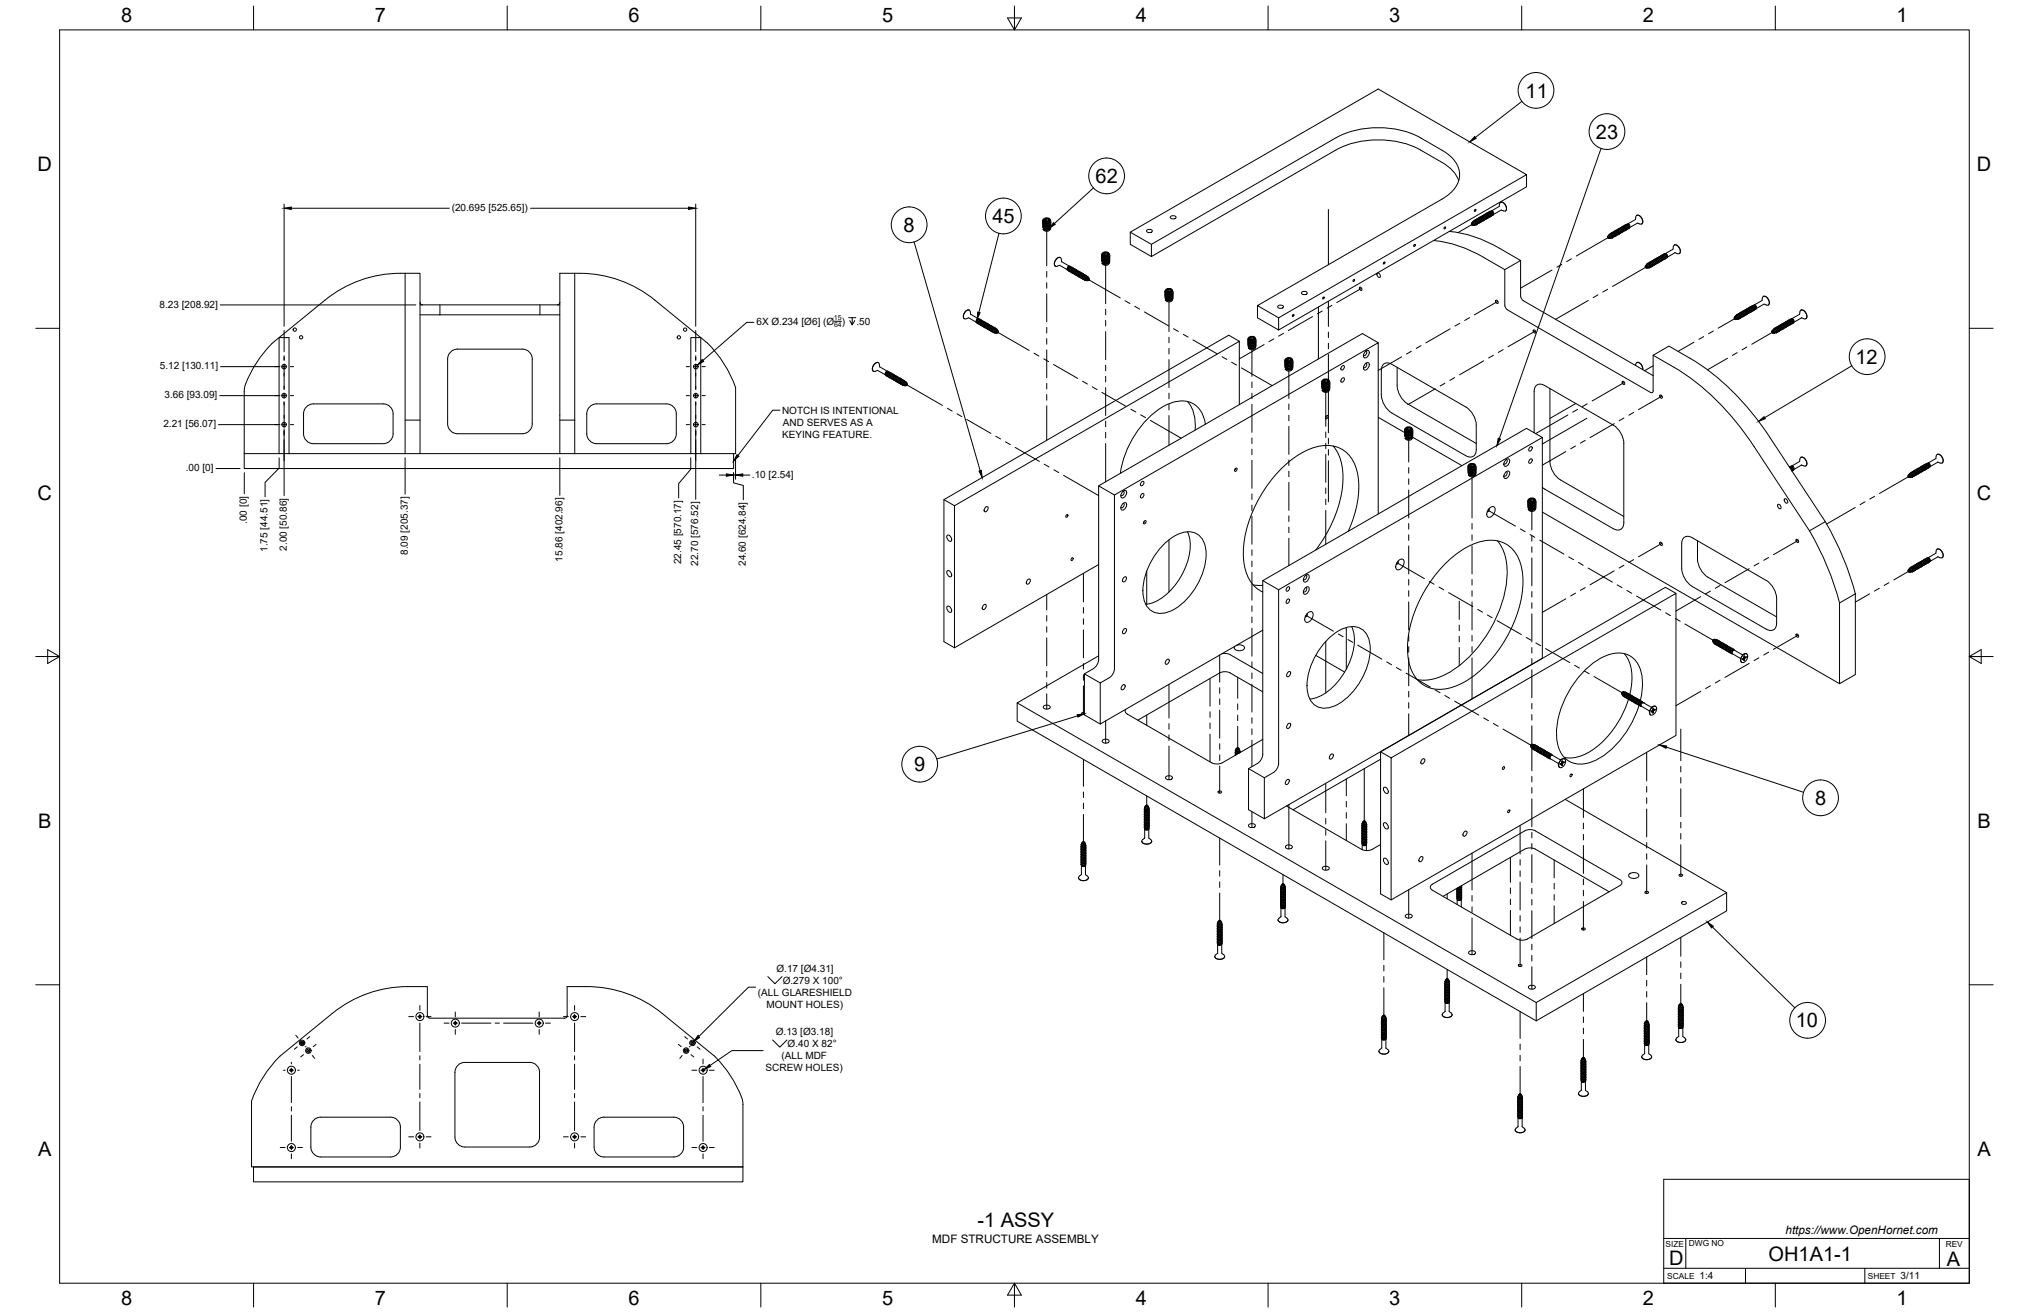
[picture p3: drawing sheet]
<svg xmlns="http://www.w3.org/2000/svg" width="864mm" height="559mm" viewBox="0 0 864 559" stroke-linecap="round" stroke-linejoin="round" font-family="sans-serif">
<defs><g id="words">
<g font-size="8.5">
<text x="51.6" y="9.4">8</text>
<text x="159.5" y="9.4">7</text>
<text x="267.5" y="9.4">6</text>
<text x="375.4" y="9.3">5</text>
<text x="483.4" y="9.4">4</text>
<text x="591.3" y="9.4">3</text>
<text x="699.3" y="9.4">2</text>
<text x="807.2" y="9.4">1</text>
<text x="649.3" y="41.6">11</text>
<text x="679.3" y="59">23</text>
<text x="16" y="72.9">D</text>
<text x="466.3" y="77.9">62</text>
<text x="841.4" y="72.9">D</text>
<text x="422.4" y="94.9">45</text>
<text x="384.6" y="98.7">8</text>
<text x="789.7" y="154.9">12</text>
<text x="16" y="212.6">C</text>
<text x="841.4" y="212.6">C</text>
<text x="389.1" y="328.3">9</text>
<text x="772.5" y="342.6">8</text>
<text x="16.2" y="352.3">B</text>
<text x="841.7" y="352.3">B</text>
<text x="764.4" y="437.3">10</text>
<text x="16.2" y="492">A</text>
<text x="841.7" y="492">A</text>
<text x="416" y="522.3">-1 ASSY</text>
<text x="710.4" y="538.4">D</text>
<text x="752.8" y="536.7">OH1A1-1</text>
<text x="828.7" y="538.8">A</text>
<text x="51.6" y="555.5">8</text>
<text x="159.5" y="555.5">7</text>
<text x="267.5" y="555.5">6</text>
<text x="375.4" y="555.4">5</text>
<text x="483.4" y="555.5">4</text>
<text x="591.3" y="555.5">3</text>
<text x="699.3" y="555.5">2</text>
<text x="807.2" y="555.5">1</text>
</g>
<g font-size="5">
<text x="760" y="525.2">https://www.OpenHornet.com</text>
<text x="396.8" y="529">MDF STRUCTURE ASSEMBLY</text>
</g>
<g font-size="4.3">
<text x="192.3" y="89.7">(20.695 [525.65])</text>
<text x="67.9" y="130.9">8.23 [208.92]</text>
<text x="322" y="138.3">6X Ø.234 [Ø6] (Ø</text>
<text x="358.3" y="138.3">)</text>
<text x="364.6" y="138.3">.50</text>
<text x="68" y="157.1">5.12 [130.11]</text>
<text x="70" y="169.5">3.66 [93.09]</text>
<text x="332.9" y="176.1">NOTCH IS INTENTIONAL</text>
<text x="69.5" y="181.8">2.21 [56.07]</text>
<text x="333.2" y="181.3">AND SERVES AS A</text>
<text x="332.9" y="186.4">KEYING FEATURE.</text>
<text x="79.1" y="200.5">.00 [0]</text>
<text x="320.1" y="203.3">.10 [2.54]</text>
<text x="105.1" y="223" transform="rotate(-90 105.1 223)">.00 [0]</text>
<text x="113.9" y="234.9" transform="rotate(-90 113.9 234.9)">1.75 [44.51]</text>
<text x="122" y="234.4" transform="rotate(-90 122 234.4)">2.00 [50.86]</text>
<text x="173.5" y="236.2" transform="rotate(-90 173.5 236.2)">8.09 [205.37]</text>
<text x="239.4" y="239" transform="rotate(-90 239.4 239)">15.86 [402.96]</text>
<text x="290" y="240.1" transform="rotate(-90 290 240.1)">22.45 [570.17]</text>
<text x="297.2" y="240.7" transform="rotate(-90 297.2 240.7)">22.70 [576.52]</text>
<text x="317.5" y="240.9" transform="rotate(-90 317.5 240.9)">24.60 [624.84]</text>
<text x="330.5" y="413.5">Ø.17 [Ø4.31]</text>
<text x="333.2" y="418.7">Ø.279 X 100°</text>
<text x="322.6" y="423.8">(ALL GLARESHIELD</text>
<text x="326.2" y="429">MOUNT HOLES)</text>
<text x="330.2" y="440.5">Ø.13 [Ø3.18]</text>
<text x="335.2" y="445.7">Ø.40 X 82°</text>
<text x="325.9" y="456">SCREW HOLES)</text>
<text x="332.6" y="450.8">(ALL MDF</text>
<text x="723.4" y="544.5">1:4</text>
<text x="809" y="544.5">3/11</text>
</g>
<g font-size="3.5">
<text x="708.9" y="530.9">SIZE</text>
<text x="718.9" y="530.5">DWG NO</text>
<text x="828.2" y="530.9">REV</text>
<text x="709.6" y="544.2">SCALE</text>
<text x="795" y="544.2">SHEET</text>
</g>
<g font-size="3">
<text x="354.9" y="136.4">15</text>
<text x="355" y="139.3">64</text>
</g>
</g></defs>
<!-- layer: Visible -->
<g fill="none" stroke="#000" stroke-width=".43">
<path d="M620.9 76.9a14.5 14.5 0 0 0-7.1-7.7l-9.2-5.4a39.7 39.7 0 0 0-36 0l-78.5 45.4-9-5.2v-5.2l105.5-60.9 63.1 36.4-105.5 61-9-5.2 78.6-45.4a12.9 12.9 0 0 0 7.5-10.4 12.4 12.4 0 0 0-7.5-10.3l-9.2-5.4a39.7 39.7 0 0 0-35.9 0l-78.6 45.4-9-5.2M649.7 74.3v5.2l-105.5 60.9v-5.1M443.8 94.3l.3 .9 .2-.3-.2-.4M443.9 95.6l.2 .9 .2-.3-.2-.4M443.9 96.3l.2 .8 .2-.3-.2-.3M443.9 97.6l.5-.1zM444 93.6l.3 .6-.3 .3M444 93.5a.58 .58 0 0 0-.3 .5 .58 .58 0 0 0 .3 .5M444.2 93.2a1.75 1.75 0 0 1 2.8 .5 1.69 1.69 0 0 1-2.9-.3zM444.3 94.2l-.3 .3M444.3 94.9l-.2 .9-.3-.8M444.3 95.5l-.2 .3"/>
<path d="M444.3 96.2l-.2 .3M444.3 96.8l-.2 .7M444.4 97.5l-.3 .2a1.58 1.58 0 0 0 2.8-.1M444.6 93.9l.1 .1M444.6 93.3l-.2 .1 .2 .5M444.6 93.3v.6M444.7 94l.3 .1M444.7 94l1.1 .2M444.7 95.1l1.6-.1 .3 .3-1.6 .2-.5-.1zM444.7 94.4l1.6-.1 .3 .3-1.6 .2-.5-.1zM444.7 97l1.6-.1 .2 .3-1.5 .2-.5-.1zM444.7 96.4l1.6-.2 .3 .3-1.6 .3-.5-.2z"/>
<path d="M444.7 95.7l1.6-.1 .3 .3-2.1 .1zM444.7 97.6l1.6-.1 .2 .3-1.5 .2-.5-.1zM445 93.1v1M445 93.1l-.4 .2M445 94.1l.5 .1M445.2 92.9l.3 .1M445.2 92.9l-.2 .2M445.2 92.9v1.3M445.2 92.9l1.1 .2M445.2 92.9l-.8 .5 .3 .6M445.5 93v1.2h.3M445.5 93l.5 .1"/>
<path d="M446 93.1v1M446 94.1l-.2 .1M446.3 93.1l.3 .5M446.3 93.1h-.3M446.3 93.1v.9M446.3 93.1l.3 .6M446.4 93.9l-.3 .2M446.6 93.6v.1M446.6 93.6v.2M446.6 93.7l-.2 .2M446.6 93.7l-.8 .5M446.7 97.2l.2 .4"/>
<path d="M446.7 96.6l.2 .3M446.7 95.9l.3 .4M446.7 95.3l.3 .3M446.9 96.9l-.2 .3 .2 .4M446.9 96.3l-.2 .3 .2 .3M446.9 95.6l-.2 .3 .3 .4M446.9 95l.1 .6M447 93.7a.82 .82 0 0 1 0 1.3M447 93.6l-.3 1.1 .3 .3-.3-.3M447.2 96.6l-.3 1M447.2 95.9l-.3 1M447.2 95.3l-.2 1"/>
<path d="M447.2 94.6l-.2 1M488.1 98a1.53 1.53 0 0 1 2.4 .3 1.27 1.27 0 0 1-1.3 .7 1.27 1.27 0 0 1-1.1-1zM498.2 92.2a1.53 1.53 0 0 1 2.4 .3 1.27 1.27 0 0 1-1.3 .7 1.27 1.27 0 0 1-1.1-1zM614.8 96.7l.3-.2 .2 .3-.5 .6zM616.8 98.5a50.9 50.9 0 0 1 21.6 7.2l8.8 5.2-6.7 3.8-8.9-5.1a51.3 51.3 0 0 0-21.5-7.2M626.3 95.5h.1M626.3 95v.5zM626.3 95l.4-.2 .6 .4 .2 .6h-.5M626.4 94.9a.77 .77 0 0 1 .9 .2 .77 .77 0 0 1 .1 .8M626.5 95.7v.1M626.5 95.8l-.1-.4 .4-.3 .4 .6-.5 .1M626.6 94.8a.89 .89 0 0 1 1.1-.5 .89 .89 0 0 1 .6 1.1"/>
<path d="M626.6 95.6l-.1 .1M626.6 95.6l.1 .3-.2-.1M626.6 95.6l.1 .1M626.7 95.7v.1M626.8 94.8l.5-.1 .5 .6M626.8 95.1l.2 .5-.2 .2M626.9 94.3a1.21 1.21 0 0 1 1.5 1M627.2 94.2a.95 .95 0 0 1 1.3 0 .95 .95 0 0 1 0 1.3l-.1-.1M627.4 93.8a1.17 1.17 0 0 1 1.2 .4 1.17 1.17 0 0 1 .2 1.3M627.5 94.2a.82 .82 0 0 1 .9 1.1M627.7 89.3l.3-.2 .2 .2-.5 .7zM627.8 93.7a.98 .98 0 0 1 1.3 .2 .98 .98 0 0 1 0 1.2h-.1"/>
<path d="M627.8 95.3l-.2 .4a.39 .39 0 0 0 .5 .2 .39 .39 0 0 0 .2-.5M627.8 95.3l.5 .1M628 93.5a1.2 1.2 0 0 1 1.4 1.6M628.1 93.8a.79 .79 0 0 1 .9 1.2M628.4 95.3l-.2 .5M628.4 95.3l-.1 .1M628.4 93.4a.98 .98 0 0 1 1.3 .1 .98 .98 0 0 1 0 1.3l-.1-.1M628.7 93.1a1.16 1.16 0 0 1 1.1 .5 1.16 1.16 0 0 1 .1 1.2M628.7 93.1l-.1 .1M628.7 93.5a.87 .87 0 0 1 .9 1.1M629 93a.98 .98 0 0 1 1.3 .2 .98 .98 0 0 1 0 1.2h-.1M629.2 92.8a1.2 1.2 0 0 1 1.4 1.6"/>
<path d="M629.3 93.1a.81 .81 0 0 1 .9 1.2M629.4 95.1h-.1M629.6 92.7a.98 .98 0 0 1 1.3 .1 .98 .98 0 0 1 0 1.3l-.1-.1M629.6 94.6h.1M629.8 92.5a1.15 1.15 0 0 1 1.2 .3 1.15 1.15 0 0 1 .1 1.3M629.9 92.8a.81 .81 0 0 1 .9 1.1M630.2 92.4a.98 .98 0 0 1 1.3 .1 .98 .98 0 0 1 0 1.3l-.1-.1M630.4 92.1a1.15 1.15 0 0 1 1.2 .4 1.15 1.15 0 0 1 .1 1.2M630.5 92.5a.79 .79 0 0 1 .9 1.1M630.6 94.4h.1M630.8 92a.98 .98 0 0 1 1.3 .1 .98 .98 0 0 1 0 1.3l-.1-.1M631 91.8a1.17 1.17 0 0 1 1.2 .3 1.17 1.17 0 0 1 .2 1.3"/>
<path d="M631.1 92.1a.81 .81 0 0 1 .9 1.1M631.4 91.7a1.07 1.07 0 0 1 1.3 .1 1.07 1.07 0 0 1 .2 1.3l-.3-.1M631.7 91.4a1.18 1.18 0 0 1 1.2 1.6M631.7 91.4h-.1M631.7 91.8a.81 .81 0 0 1 .9 1.1M632 91.3a.98 .98 0 0 1 1.3 .1 .98 .98 0 0 1 0 1.3l-.1-.1M632.2 91.1a1.15 1.15 0 0 1 1.2 .4 1.15 1.15 0 0 1 .1 1.2M632.3 91.4a.79 .79 0 0 1 .9 1.1M632.6 91a.97 .97 0 0 1 1.3 .1 .97 .97 0 0 1 0 1.3l-.1-.2a.78 .78 0 0 0-.1-.8 .78 .78 0 0 0-.8-.3M632.8 90.7a1.15 1.15 0 0 1 1.2 .4 1.15 1.15 0 0 1 .1 1.3M633.2 90.6a.99 .99 0 0 1 1.3 .1 .99 .99 0 0 1 0 1.3h-.1M633.5 90.3a1.18 1.18 0 0 1 1.2 1.7"/>
<path d="M633.5 90.3l-.1 .1M633.5 90.7a.79 .79 0 0 1 .8 1.1M633.8 90.3a.98 .98 0 0 1 1.3 .1 .98 .98 0 0 1 0 1.3l-.1-.1M634 90a1.15 1.15 0 0 1 1.2 .4 1.15 1.15 0 0 1 .1 1.3M634.1 90.4a.81 .81 0 0 1 .9 1.1M634.4 89.9l1 .1h-.7M634.8 90l.6 .8M638.2 86.9l-.1 1-3.1 1.9a1.08 1.08 0 0 1 .6 1.5l3.4-1.9 .9 .4M638.2 86.9a1.01 1.01 0 0 1 .9-.9 1.01 1.01 0 0 1 1 .5 2.29 2.29 0 0 1 .6 3.3l-.8-.1M638.7 86.1h-.1M638.7 86.1a2.4 2.4 0 0 1 2.1 3.7M685 99.8l.8 .1 .6 1"/>
<path d="M685 99.8h-.1M685.2 99.7a.96 .96 0 0 1 1.3 0 .96 .96 0 0 1 0 1.3h-.1M685.4 99.4a1.16 1.16 0 0 1 1.2 .4 1.16 1.16 0 0 1 .2 1.2M685.5 99.8a.8 .8 0 0 1 .8 .2 .8 .8 0 0 1 .1 .9M685.8 99.3a.98 .98 0 0 1 1.3 .1 .98 .98 0 0 1 0 1.3l-.1-.1M686 99a1.2 1.2 0 0 1 1.4 1.6M686.1 99.4a.79 .79 0 0 1 .9 1.1M686.4 98.9a.98 .98 0 0 1 1.3 .2 .98 .98 0 0 1 0 1.3l-.1-.1M686.6 98.7a1.15 1.15 0 0 1 1.2 .4 1.15 1.15 0 0 1 .1 1.2M686.7 99a.87 .87 0 0 1 .9 1.1M687 98.6a.99 .99 0 0 1 1.3 .1 .99 .99 0 0 1 0 1.3l-.1-.1M687.2 98.4a1.16 1.16 0 0 1 1.2 .3 1.16 1.16 0 0 1 .2 1.3"/>
<path d="M687.3 98.7a.81 .81 0 0 1 .8 1.1M687.6 98.2a1.07 1.07 0 0 1 1.3 .2 1.07 1.07 0 0 1 .2 1.3l-.3-.1M687.8 98a1.15 1.15 0 0 1 1.2 .4 1.15 1.15 0 0 1 .1 1.2M687.9 98.3a.81 .81 0 0 1 .9 1.2M688.2 97.9a.98 .98 0 0 1 1.3 .1 .98 .98 0 0 1 0 1.3h-.1M688.4 97.7a1.15 1.15 0 0 1 1.2 .3 1.15 1.15 0 0 1 .1 1.3M688.5 98a.79 .79 0 0 1 .9 1.1M688.8 97.6a.99 .99 0 0 1 1.3 .1 .99 .99 0 0 1 0 1.3l-.1-.1M689 97.3a1.19 1.19 0 0 1 1.2 .4 1.19 1.19 0 0 1 .2 1.2M689.1 97.6a.81 .81 0 0 1 .8 1.2M689.4 97.2a1.07 1.07 0 0 1 1.3 .1 1.07 1.07 0 0 1 .2 1.3h-.3M689.7 96.9a1.19 1.19 0 0 1 1.2 1.7"/>
<path d="M689.7 96.9l-.1 .1M689.7 97.3a.87 .87 0 0 1 .9 1.1M690 96.9a.98 .98 0 0 1 1.3 .1 .98 .98 0 0 1 0 1.3l-.1-.1M690.2 96.6a1.15 1.15 0 0 1 1.2 .4 1.15 1.15 0 0 1 .1 1.3M690.3 97a.79 .79 0 0 1 .9 1.1M690.4 98.9v.1M690.6 96.5a.98 .98 0 0 1 1.3 .1 .98 .98 0 0 1 0 1.3h-.1M690.6 98.4h.1M690.8 96.3a1.19 1.19 0 0 1 1.2 .3 1.19 1.19 0 0 1 .2 1.3M690.9 96.6a.81 .81 0 0 1 .8 1.1M691.2 96.2a.99 .99 0 0 1 1.3 .1 .99 .99 0 0 1 0 1.3l-.1-.1M691.4 95.9a1.17 1.17 0 0 1 1.2 .4 1.17 1.17 0 0 1 .1 1.3"/>
<path d="M691.5 96.3a.87 .87 0 0 1 .9 1M691.8 95.8a.99 .99 0 0 1 1.3 .2 .99 .99 0 0 1 0 1.2h-.1M692 95.6a1.15 1.15 0 0 1 1.2 .4 1.15 1.15 0 0 1 .1 1.2M692.1 95.9a.81 .81 0 0 1 .9 1.1M692.2 97.9h-.1M692.4 97.3l-.1 .1M692.4 95.5l.4-.2 .6 .3-.7-.1M692.8 95.6l.6 .7M693.6 96.9l3.4-2 .9 .4a1.01 1.01 0 0 0 1.2-.3 1.01 1.01 0 0 0 0-1.2 2.29 2.29 0 0 0-2.5-2.1l-.5 1.7-3.3 1.9a1.04 1.04 0 0 1 .8 1.6M696.6 91.7a2.37 2.37 0 0 1 2.2 3.6M698.8 95.3h.1M172.4 116.3v76.8"/>
<path d="M172.4 116.3h6.4v76.8h-6.4M172.4 116.3a51.1 51.1 0 0 0-34.1 11.5l-21.9 17.9M244.6 116.3v62.5M450.1 113.3l.9-.4 3.3 1.9M451.3 109.6h.1M451.3 109.6a2.43 2.43 0 0 0-2.1 3.7M451.7 110.4l.1 1 3.4 1.9M451.7 110.4a1.01 1.01 0 0 0-.8-.9 1.01 1.01 0 0 0-1.1 .6 2.29 2.29 0 0 0-.5 3.2h.8M454.2 114.6v.1M454.2 114.7l.1 .2M454.6 114.2l.1 .6M454.6 114.2l.4-.9-.4 .3a.88 .88 0 0 0-.4 .8 .88 .88 0 0 0 .6 .8"/>
<path d="M455 113.3h.1M455 113.3l-.6 .5-.2 .9M455 113.3l.4 .2M455.2 113.6l-.6 .6M455.6 115.8h.1M455.8 113.5a1.14 1.14 0 0 0-1 .7 1.14 1.14 0 0 0 .3 1.2M455.9 113.9a.77 .77 0 0 0-.7 .5 .77 .77 0 0 0 .1 .8M456 113.8l-.1-.2a.98 .98 0 0 0-1.1 .7 .98 .98 0 0 0 .6 1.2M456.4 113.8a1.17 1.17 0 0 0-1 .7 1.17 1.17 0 0 0 .2 1.3M456.5 114.2a.8 .8 0 0 0-.6 1.3M456.5 114.2v-.2a.99 .99 0 0 0-1.1 .7 .99 .99 0 0 0 .6 1.2M457 114.2a1.14 1.14 0 0 0-1 .7 1.14 1.14 0 0 0 .3 1.2"/>
<path d="M457.1 114.6a.8 .8 0 0 0-.6 1.3M457.2 114.5l-.1-.2a1.03 1.03 0 0 0-1.1 .6 1.03 1.03 0 0 0 .2 1.2l.4 .1M457.5 114.5a1.19 1.19 0 0 0-.6 2M457.5 114.5h.1M457.6 114.9a.76 .76 0 0 0-.6 .5 .76 .76 0 0 0 .1 .8M457.7 116.6a1.12 1.12 0 0 1 .6-1.6 .99 .99 0 0 0-1.1 .7 .99 .99 0 0 0 .6 1.2M457.8 114.9l-.1-.2a.98 .98 0 0 0-1.1 .7 .98 .98 0 0 0 .6 1.1M458.2 114.9a1.18 1.18 0 0 0-1 .7 1.18 1.18 0 0 0 .3 1.2M458.6 117.5h.1M458.8 115.2a1.14 1.14 0 0 0-1 .8 1.14 1.14 0 0 0 .3 1.2M458.9 115.6a.8 .8 0 0 0-.6 1.3M459 115.5l-.1-.1a1.03 1.03 0 0 0-1.1 .5 1.03 1.03 0 0 0 .2 1.2l.4 .1"/>
<path d="M459.3 115.5a1.22 1.22 0 0 0-.7 2M459.3 115.5h.1M459.4 116a.76 .76 0 0 0-.6 .4 .76 .76 0 0 0 .1 .8M459.5 115.9v-.2a.98 .98 0 0 0-1.1 .7 .98 .98 0 0 0 .6 1.2M460 116.3a.88 .88 0 0 0-.5 1.3M460 116.3h.1M460 115.9a1.16 1.16 0 0 0-1 .7 1.16 1.16 0 0 0 .3 1.3M460.1 116.2v-.1a.99 .99 0 0 0-1.1 .7 .99 .99 0 0 0 .6 1.1M460.4 118.5l.1 .1M460.6 116.2a1.16 1.16 0 0 0-1 .8 1.16 1.16 0 0 0 .2 1.2M460.7 116.6a.8 .8 0 0 0-.6 1.3M460.7 116.6v-.2a1.03 1.03 0 0 0-1.1 .6 1.03 1.03 0 0 0 .2 1.2l.4 .1"/>
<path d="M461.2 116.6a1.16 1.16 0 0 0-1 .7 1.16 1.16 0 0 0 .2 1.2M461.2 117a.77 .77 0 0 0-.6 .5 .77 .77 0 0 0 .1 .8M461.3 116.9v-.1a.98 .98 0 0 0-1.1 .6 .98 .98 0 0 0 .6 1.2M461.8 116.9a1.16 1.16 0 0 0-1 .8 1.16 1.16 0 0 0 .3 1.2M461.8 117.3a.78 .78 0 0 0-.6 .5 .78 .78 0 0 0 .1 .8M461.9 117.3v-.2a.99 .99 0 0 0-1.1 .7 .99 .99 0 0 0 .6 1.2M462.3 117.2a1.2 1.2 0 0 0-.7 2.1M462.3 117.2l.1 .1M462.5 117.7a.75 .75 0 0 0-.7 .5 .75 .75 0 0 0 .2 .9l-.1-.6 .4-.6M462.5 117.7v-.2a.98 .98 0 0 0-1.1 .6 .98 .98 0 0 0 .5 1.2h.2M462.8 119.3a.53 .53 0 0 1-.4-.7 .53 .53 0 0 1 .7-.3v-.5a.87 .87 0 0 0-1 .6 .87 .87 0 0 0 .6 1.1l.2-.1M463 117.7a1.03 1.03 0 0 0-.9 .6 1.03 1.03 0 0 0 .2 1.1"/>
<path d="M463.3 118.6l.2 .1M463.3 119.2l-.4-.3v.5M463.4 118.2l-.5 .4v.8M463.4 118.2v.1M463.5 119.3l-.6 .1M463.5 118.6l-.2 .6M463.5 118.6l-.2-.3-.4 .6M463.5 118.7l.2 .5h-.4M463.6 118.9h.1M468.9 108.8l.2 .8 .3-.3-.3-.3M469.1 112.1l.4-.2zM469.1 108.1l.2 .6-.2 .3"/>
<path d="M469.1 107.9l-.3 .6 .3 .5M469.3 107.7a1.75 1.75 0 0 1 2.8 .5 1.69 1.69 0 0 1-3-.3zM469.3 108.7l-.2 .3M469.4 109.3l-.2 1-.3-.8M469.4 110l-.2 .9-.3-.8M469.4 110.6l-.2 1-.2-.9M469.4 111.3l-.2 .7M469.5 111.9l-.3 .3M469.5 107.9l.3 .6M469.5 107.9l.2 .5M469.7 107.8l-.2 .1M469.7 108.4l.1 .1"/>
<path d="M469.7 107.8v.6M469.8 108.9l1.6-.1 .3 .3-1.7 .2-.4-.1zM469.8 108.5l.3 .1M469.8 111.5l1.6-.1 .2 .3-1.5 .2-.5-.1zM469.8 110.8l1.6-.1 .2 .3-1.5 .3-.5-.2zM469.8 110.2l1.6-.1 .2 .3-1.5 .2-.5-.1zM469.8 109.6l1.6-.2 .2 .3-1.5 .3-.5-.1zM469.8 112.1l1.6-.1 .2 .3-2 .1zM470.1 107.6v1M470.1 107.6l-.4 .2M470.1 108.6l.5 .1M470.3 107.4l.3 .1v1.2"/>
<path d="M470.3 107.4l-.2 .2M470.3 107.4v1.3M470.6 107.5l.5 .1M471.1 107.6h.3M471.1 107.6v1M471.4 107.6l.1 .2M471.4 107.6v.9M471.4 107.6a1.56 1.56 0 0 0-1.9 .3M471.4 107.6l.3 .6M471.5 108.4l-.9 .3M471.5 107.8l.1 .3M471.5 107.8v.6"/>
<path d="M471.6 108.1l.1 .1M471.6 108.1v.2M471.7 108.2l-.2 .2M471.7 108.2a1.56 1.56 0 0 1-1.9 .3M471.8 111.7l.2 .3M471.8 111.1l.2 .3M471.8 110.4l.2 .3M471.8 109.8l.3 .3M471.8 109.1v.4h.3l-.3-.4 .3-1 .3 .7-.3 .7M472 111.4l-.2 .3 .2 .3M472 110.7l-.2 .4 .2 .3M472 112a1.56 1.56 0 0 1-2.8 .2"/>
<path d="M472 110.1l-.2 .3 .2 .3M472 109.5l-.2 .3 .3 .3M472.3 111.1l-.3 .9M472.3 110.4l-.3 1M472.3 109.8l-.3 .9M472.3 109.1l-.2 1M490.1 104v5.2M576 119.1l.4-.2 .2 .3-.6 .6zM586.3 116.2a1.09 1.09 0 0 1 1.1 .7 1.09 1.09 0 0 1-.3 1.2l-1-1zM588.9 111.7l.4-.2 .2 .2-.6 .7zM601.9 104.2l.3-.2 .2 .3-.5 .6zM640.5 114.7v15.2l.2 .9 .9 1.1 60.9 35.1h.9l.2-.7"/>
<path d="M647.2 110.9v15.1M684.3 101h.1M684.3 100.5v.5zM684.3 100.5l.5-.1 .5 .4 .2 .6-.5-.1M684.4 100.4a.77 .77 0 0 1 .9 .2 .77 .77 0 0 1 .1 .9M684.5 101.3h.1M684.6 100.3a.89 .89 0 0 1 1.1-.4 .89 .89 0 0 1 .6 1M684.6 101.1l-.1 .2M684.6 101.1l.1 .3-.2-.1M684.6 101.1l.1 .2M684.7 101.3l.1 .1M684.7 101.3h.1"/>
<path d="M684.8 100.7l.4 .4-.3 .3M684.8 100.3h.6l.4 .6M684.8 100.7l-.4 .2 .1 .4M684.8 100.7l.2 .4-.2 .2M685.8 100.9l-.2 .3a.39 .39 0 0 0 .5 .2 .39 .39 0 0 0 .2-.5M685.8 100.9h.5M686.4 100.9l-.2 .5M686.4 100.9h-.1M687.4 100.6l-.1 .1M687.6 100.1v.1M700.3 113.1v.5zM700.3 113.1l.4-.1 .6 .4 .2 .6h-.5"/>
<path d="M700.3 113.6v.1M700.5 113.9h.1M700.5 113a.8 .8 0 0 1 .8 .3 .8 .8 0 0 1 .1 .8M700.5 113h-.1M700.6 113.8l.1 .2-.2-.1M700.6 113.8l.1 .1M700.6 112.9a.89 .89 0 0 1 1.1-.4 .89 .89 0 0 1 .6 1.1M700.7 113.9h.1M700.8 113.3l-.5 .6 .3-.1M700.8 113.3l.4 .5-.3 .2M700.8 113.3l.2 .5-.3 .2M700.8 112.9h.6l.4 .6"/>
<path d="M700.8 112.9h.1M700.9 112.4a1.18 1.18 0 0 1 1.5 1.1M701.1 112.3a.97 .97 0 0 1 1.4 .1 .97 .97 0 0 1 0 1.3l-.1-.1M701.4 112a1.15 1.15 0 0 1 1.2 .4 1.15 1.15 0 0 1 .1 1.2M701.4 112.4a.87 .87 0 0 1 1 1M701.8 111.9a.99 .99 0 0 1 1.3 .1 .99 .99 0 0 1 0 1.3l-.1-.1M701.8 113.5l-.2 .3M701.8 113.5l.5 .1M702 111.7a1.16 1.16 0 0 1 1.2 .4 1.16 1.16 0 0 1 .1 1.2M702.1 112a.81 .81 0 0 1 .8 1.1M702.2 113.9l-.1 .1M702.3 113.6a.36 .36 0 0 1-.2 .4 .36 .36 0 0 1-.5-.2"/>
<path d="M702.4 113.5l-.2 .4M702.4 113.5l-.1 .1M702.4 111.5a1.07 1.07 0 0 1 1.3 .2 1.07 1.07 0 0 1 .2 1.3l-.3-.1M702.4 113.4v.1M702.6 111.3a1.22 1.22 0 0 1 1.4 1.6M702.7 111.7a.81 .81 0 0 1 .9 1.1M703 111.2a.98 .98 0 0 1 1.3 .1 .98 .98 0 0 1 0 1.3h-.1M703.3 110.9a1.16 1.16 0 0 1 1.1 .5 1.16 1.16 0 0 1 .1 1.2M703.3 110.9l-.1 .1M703.3 111.3a.79 .79 0 0 1 .9 1.1M703.6 110.9a.99 .99 0 0 1 1.3 .1 .99 .99 0 0 1 0 1.3l-.1-.1M703.8 110.6a1.19 1.19 0 0 1 1.2 .4 1.19 1.19 0 0 1 .2 1.2"/>
<path d="M703.9 111a.81 .81 0 0 1 .8 1.1M704 112.9h-.1M704.2 110.5a1.07 1.07 0 0 1 1.3 .2 1.07 1.07 0 0 1 .2 1.3l-.3-.1M704.4 110.3a1.17 1.17 0 0 1 1.2 .4 1.17 1.17 0 0 1 .1 1.2M704.5 110.6a.88 .88 0 0 1 .9 1.1M704.8 110.2a.98 .98 0 0 1 1.3 .1 .98 .98 0 0 1 0 1.3l-.1-.1M705 109.9a1.15 1.15 0 0 1 1.2 .4 1.15 1.15 0 0 1 .1 1.3M705.1 110.3a.79 .79 0 0 1 .9 1.1M705.2 112.2l-.1 .1M705.4 109.8a.98 .98 0 0 1 1.3 .2 .98 .98 0 0 1 0 1.3l-.1-.1M705.4 111.7h.1M705.6 109.6a1.19 1.19 0 0 1 1.2 .4 1.19 1.19 0 0 1 .2 1.2"/>
<path d="M705.7 109.9a.81 .81 0 0 1 .8 1.2M706 109.5a.99 .99 0 0 1 1.3 .1 .99 .99 0 0 1 0 1.3l-.1-.1M706.2 109.2a1.17 1.17 0 0 1 1.2 .4 1.17 1.17 0 0 1 .1 1.3M706.3 109.6a.88 .88 0 0 1 .9 1.1M706.6 109.1a1.07 1.07 0 0 1 1.3 .2 1.07 1.07 0 0 1 .2 1.3l-.4-.1M706.8 108.9a1.15 1.15 0 0 1 1.2 .4 1.15 1.15 0 0 1 .1 1.2M706.9 109.2a.79 .79 0 0 1 .8 1.2M707 111.2h-.1M707.2 108.8a.98 .98 0 0 1 1.3 .1 .98 .98 0 0 1 0 1.3l-.1-.1M707.2 110.7h-.1M707.4 108.6a1.15 1.15 0 0 1 1.2 .3 1.15 1.15 0 0 1 .1 1.3M707.5 108.9a.81 .81 0 0 1 .8 1.1"/>
<path d="M707.8 108.5a.98 .98 0 0 1 1.3 .1 .98 .98 0 0 1 0 1.3l-.1-.1M708 108.2a1.17 1.17 0 0 1 1.2 .4 1.17 1.17 0 0 1 .1 1.2M708.1 108.5a.8 .8 0 0 1 .8 1.2M708.4 108.1l.4-.2 .6 .3h-.7M708.7 108.2l.7 .7M708.9 108h.1M708.9 107.9a1.08 1.08 0 0 1 .7 1.6M712.6 104.3a2.37 2.37 0 0 1 2.2 3.6M712.9 107.6l-3.3 1.9M713 107.5l.9 .4a1.01 1.01 0 0 0 1.2-.2 1.01 1.01 0 0 0 0-1.3 2.29 2.29 0 0 0-2.5-2.1l-.6 1.8-3.2 1.8M713 107.5l-.1 .1M714.8 107.9l-.1 .1"/>
<path d="M178.8 129.8h59.5M178.8 128.7l.2 .6 .8 .5M178.8 134h8.4M187.2 134h51.1M187.2 129.8v4.2M229.8 129.8v4.2M238.3 128.7l-.2 .6-.9 .5M412.5 132h.1M412.5 132a2.4 2.4 0 0 0-2 3.7M415.5 137v.1M415.5 137.1l.1 .1M415.8 136.5l.2 .7"/>
<path d="M415.8 136.5l.5-.8-.4 .2a.89 .89 0 0 0-.4 .9 .89 .89 0 0 0 .6 .7M416.3 135.7h.1M416.3 135.6l-.6 .5-.2 .9M416.3 135.6l.3 .2M416.5 135.7l-3.4-2-.1-.9a1.01 1.01 0 0 0-.8-.9 1.01 1.01 0 0 0-1.1 .5 2.29 2.29 0 0 0-.6 3.3l1.7-.4 3.3 1.9M416.5 135.9l-.7 .6M416.9 138.1v.1M417.1 135.8a1.18 1.18 0 0 0-1 .8 1.18 1.18 0 0 0 .2 1.2M417.1 136.2a.8 .8 0 0 0-.5 1.3M417.2 136.2v-.2a.99 .99 0 0 0-1.1 .7 .99 .99 0 0 0 .5 1.2M417.7 136.2a1.16 1.16 0 0 0-1 .7 1.16 1.16 0 0 0 .2 1.2M417.7 136.6a.78 .78 0 0 0-.7 .5 .78 .78 0 0 0 .2 .8"/>
<path d="M417.8 136.5v-.1a1.03 1.03 0 0 0-1.1 .5 1.03 1.03 0 0 0 .2 1.2l.3 .1M418.1 138.8v.1M418.3 136.9a.86 .86 0 0 0-.5 1.3M418.3 136.9h.1M418.3 136.5a1.14 1.14 0 0 0-1 .8 1.14 1.14 0 0 0 .2 1.2M418.4 136.9v-.2a.98 .98 0 0 0-1.1 .7 .98 .98 0 0 0 .6 1.2M418.8 136.8a1.25 1.25 0 0 0-.7 2M418.8 136.8l.1 .1M418.9 137.3a.8 .8 0 0 0-.5 1.3M419 137.2v-.2a.99 .99 0 0 0-1.1 .7 .99 .99 0 0 0 .5 1.2M419.5 137.2a1.14 1.14 0 0 0-1 .8 1.14 1.14 0 0 0 .2 1.2M419.5 137.6a.8 .8 0 0 0-.5 1.3"/>
<path d="M419.6 137.6v-.2a1.03 1.03 0 0 0-1.1 .5 1.03 1.03 0 0 0 .2 1.2l.3 .2M420.1 137.6a1.14 1.14 0 0 0-1 .7 1.14 1.14 0 0 0 .2 1.2M420.1 138a.77 .77 0 0 0-.7 .5 .77 .77 0 0 0 .2 .8M420.2 137.9v-.2a.98 .98 0 0 0-1.1 .7 .98 .98 0 0 0 .6 1.2M420.6 137.9a1.21 1.21 0 0 0-.7 2M420.6 137.9h.1M420.7 138.3a.8 .8 0 0 0-.5 1.3M420.8 140a1.09 1.09 0 0 1 .6-1.6 1.03 1.03 0 0 0-1.1 .6 1.03 1.03 0 0 0 .2 1.2l.3 .1M420.8 138.3v-.2a.99 .99 0 0 0-1.1 .7 .99 .99 0 0 0 .5 1.2M421.3 138.3a1.16 1.16 0 0 0-1 .7 1.16 1.16 0 0 0 .2 1.2M421.9 138.6a1.14 1.14 0 0 0-1 .7 1.14 1.14 0 0 0 .2 1.3M421.9 139a.77 .77 0 0 0-.7 .5 .77 .77 0 0 0 .2 .8"/>
<path d="M422 138.9v-.1a.98 .98 0 0 0-1.1 .6 .98 .98 0 0 0 .5 1.2M422.5 138.9a1.18 1.18 0 0 0-1 .8 1.18 1.18 0 0 0 .1 1.2M422.5 139.4a.78 .78 0 0 0-.7 .4 .78 .78 0 0 0 .2 .9M422.6 139.3v-.2a.99 .99 0 0 0-1.1 .7 .99 .99 0 0 0 .5 1.2M423.1 139.3a1.16 1.16 0 0 0-1 .7 1.16 1.16 0 0 0 .2 1.3M423.1 139.7a.8 .8 0 0 0-.5 1.3M423.2 139.6v-.1a1.03 1.03 0 0 0-1.1 .5 1.03 1.03 0 0 0 .2 1.2l.3 .1M423.7 139.6a1.14 1.14 0 0 0-1 .8 1.14 1.14 0 0 0 .2 1.2M495.9 124.4l.2 .8 .2-.3-.2-.3M495.9 125.6l.2 .9 .3-.3-.3-.3M496 127.6l.4-.1zM496.1 123.6l.2 .6-.2 .4"/>
<path d="M496.1 123.5l-.4 .5 .4 .6M496.2 123.2a1.75 1.75 0 0 1 2.8 .5 1.69 1.69 0 0 1-2.9-.2zM496.3 124.2v.4h-.2M496.3 124.9l-.2 1-.2-.9M496.3 125.5l-.2 .4M496.4 126.2l-.3 .9-.2-.8M496.4 127.5l-.2 .3a1.58 1.58 0 0 0 2.7-.2M496.4 126.8l-.2 .7M496.4 123.4l.3 .6M496.4 123.4h.3v.7M496.4 123.4l.3 .7M496.7 124.1l1.2 .1"/>
<path d="M496.7 125.1l1.6-.1 .3 .3-1.6 .2-.5-.1zM496.7 124.5l1.6-.1 .3 .3-1.6 .2-.5-.1zM496.7 124.1l.3 .1M496.8 127l1.5-.1 .3 .3-1.6 .2-.5-.1zM496.8 126.4l1.5-.1 .3 .3-1.6 .2-.5-.1zM496.8 125.8l1.5-.2 .3 .3-1.6 .3-.5-.2zM496.8 127.7l1.5-.1 .3 .2-1.6 .3-.5-.1zM497 123.1v1.1M497 123.1l-.3 .3M497.1 124.2l.4 .1M497.2 123l.4 .1M497.2 123l-.2 .1"/>
<path d="M497.2 123v1.2M497.3 123l1.1 .1M497.3 123l-.9 .4M497.6 123.1v1.2M497.6 123.1h.5M497.8 124.2l-.3 .1M498.1 123.1h.3M498.1 123.1v1.1M498.1 124.2h-.3M498.4 123.1l.1 .3M498.4 123.1v.9M498.4 123.1l.3 .7"/>
<path d="M498.5 123.4l.1 .3M498.6 123.7l.1 .1M498.6 123.7v.1M498.7 123.8l-.6 .4M498.7 123.8l-.8 .4M498.7 127.3l.2 .3M498.7 126.6l.3 .3M498.8 126l.2 .3M498.8 125.3l.2 .3M498.8 124.7l.2 .3-.2-.3 .2-1 .3 .7-.3 .6M498.9 126.9l-.2 .4 .2 .3M498.9 126.3l-.2 .3 .3 .3"/>
<path d="M499 125.6l-.2 .4 .2 .3M499 125l-.2 .3 .2 .3M499.2 126.6l-.3 1M499.2 126l-.2 .9M499.3 125.3l-.3 1M499.3 124.7l-.3 .9M535.2 130.1v5.2l9 5.1M543.9 130.3a1.53 1.53 0 0 1 2.4 .2 1.27 1.27 0 0 1-1.3 .8 1.27 1.27 0 0 1-1.1-1zM550.2 134l.4-.2 .1 .3-.5 .6zM554 124.4a1.53 1.53 0 0 1 2.4 .3 1.27 1.27 0 0 1-1.3 .7 1.27 1.27 0 0 1-1.1-1zM561.1 130.7v22.1M563.1 126.6l.4-.2 .1 .2-.5 .7z"/>
<path d="M578.7 122.2a.82 .82 0 0 1 .8 .5 .82 .82 0 0 1-.1 .9l-.8-.7zM636.7 127.8a.82 .82 0 0 1 .8 .5 .82 .82 0 0 1-.2 .9l-.7-.8zM647.2 126l.3 .9 .9 1.1 55.2 31.9M738.2 135.5v-.5v.5M738.2 135l.8 .1a.48 .48 0 0 1 .4 .4 .48 .48 0 0 1-.3 .5l-.2-.2M738.2 135.4l.2 .4M738.3 134.9a.83 .83 0 0 1 .9 .2 .83 .83 0 0 1 .2 .9M738.3 135.8h.1M738.5 134.8a.89 .89 0 0 1 1.1-.5 .89 .89 0 0 1 .6 1.1M738.5 135.6l-.1 .2M738.5 135.6l.1 .3-.2-.1M738.5 135.6l.1 .2"/>
<path d="M738.6 135.8h.1M738.7 135.2l.4 .4-.3 .3M738.7 135.2l-.5 .2M738.7 135.2l.2 .4-.3 .2M738.7 134.8h.6l.4 .6M738.7 134.8h.1M738.8 134.3a1.21 1.21 0 0 1 1.4 1.1M739 134.2a.96 .96 0 0 1 1.3 0 .96 .96 0 0 1 .1 1.3h-.2M739.3 134.2a.85 .85 0 0 1 1 1.1M739.4 133.8a1.18 1.18 0 0 1 1.2 1.7M739.4 133.8l-.1 .1M739.4 136h-.1"/>
<path d="M739.7 133.8a.98 .98 0 0 1 1.3 .1 .98 .98 0 0 1 0 1.3l-.2-.1M739.7 135.4l-.3 .3M739.7 135.4h.5M739.9 133.5a1.15 1.15 0 0 1 1.2 .4 1.15 1.15 0 0 1 .1 1.3M740 133.9a.83 .83 0 0 1 .8 1.1M740.2 135.4a.36 .36 0 0 1-.3 .5 .36 .36 0 0 1-.4-.2M740.2 135.4l-.2 .4M740.3 133.4a.97 .97 0 0 1 1.2 .1 .97 .97 0 0 1 .1 1.3h-.2M740.3 135.3l-.1 .1M740.5 133.2a1.15 1.15 0 0 1 1.2 .4 1.15 1.15 0 0 1 .1 1.2M740.6 133.5a.79 .79 0 0 1 .8 1.1M740.9 133.1a.99 .99 0 0 1 1.2 .1 .99 .99 0 0 1 .1 1.3l-.2-.1"/>
<path d="M741.1 132.8a1.16 1.16 0 0 1 1.2 .4 1.16 1.16 0 0 1 .1 1.3M741.2 133.2a.79 .79 0 0 1 .8 1.1M741.5 132.7a.98 .98 0 0 1 1.2 .2 .98 .98 0 0 1 .1 1.3l-.2-.1M741.7 132.5a1.15 1.15 0 0 1 1.2 .4 1.15 1.15 0 0 1 .1 1.2M741.8 132.8a.83 .83 0 0 1 .8 1.2M742.1 132.4a.97 .97 0 0 1 1.2 .1 .97 .97 0 0 1 .1 1.3l-.2-.1M742.3 132.1a1.15 1.15 0 0 1 1.2 .4 1.15 1.15 0 0 1 .1 1.3M742.4 132.5a.81 .81 0 0 1 .8 1.1M742.7 132a.98 .98 0 0 1 1.2 .2 .98 .98 0 0 1 .1 1.3l-.2-.1M742.9 131.8a1.16 1.16 0 0 1 1.2 .4 1.16 1.16 0 0 1 .1 1.2M743 132.1a.79 .79 0 0 1 .8 1.2M743.2 131.7a.99 .99 0 0 1 1.3 .1 .99 .99 0 0 1 .1 1.3l-.2-.1"/>
<path d="M743.5 131.5a1.16 1.16 0 0 1 1.2 .3 1.16 1.16 0 0 1 .1 1.3M743.6 131.8a.81 .81 0 0 1 .8 1.1M743.9 131.4a.97 .97 0 0 1 1.2 .1 .97 .97 0 0 1 .1 1.3l-.2-.1M744.1 131.1a1.18 1.18 0 0 1 1.2 .4 1.18 1.18 0 0 1 .1 1.2M744.1 131.1h.1M744.2 131.4a.83 .83 0 0 1 .8 1.2M744.5 131a.98 .98 0 0 1 1.2 .1 .98 .98 0 0 1 .1 1.3h-.2M744.7 130.8a1.15 1.15 0 0 1 1.2 .3 1.15 1.15 0 0 1 .1 1.3M744.8 131.1a.79 .79 0 0 1 .8 1.1M745 130.7a.99 .99 0 0 1 1.3 .1 .99 .99 0 0 1 .1 1.3l-.2-.1M745.3 130.4a1.19 1.19 0 0 1 1.2 .4 1.19 1.19 0 0 1 .2 1.2M745.4 130.8a.79 .79 0 0 1 .8 1.1"/>
<path d="M745.7 130.3a1.06 1.06 0 0 1 1.2 .2 1.06 1.06 0 0 1 .2 1.2h-.3M745.9 130a1.18 1.18 0 0 1 1.2 .5 1.18 1.18 0 0 1 .1 1.2M745.9 130v.1M746 130.4a.88 .88 0 0 1 .9 1.1M746.3 130l.4-.2 .6 .3-.8-.1M746.6 130.1l.7 .7M746.7 129.8l3.3-1.9 .1-1a1.01 1.01 0 0 1 .8-.9 1.01 1.01 0 0 1 1.1 .6 2.29 2.29 0 0 1 .6 3.2l-1.8-.4-3.3 2M746.7 132l-.1 .1M746.7 129.8h.1M746.8 129.8a1.08 1.08 0 0 1 .6 1.6M746.9 131.5l-.1 .1M750.5 126.2a2.4 2.4 0 0 1 2.2 3.6"/>
<path d="M752.7 129.8h-.1M755.3 139.7a1.15 1.15 0 0 1 1.2 .4 1.15 1.15 0 0 1 .1 1.3M755.6 139.6a.99 .99 0 0 1 1.3 .1 .99 .99 0 0 1 .1 1.3l-.2-.1M755.9 139.4a1.16 1.16 0 0 1 1.2 .4 1.16 1.16 0 0 1 .1 1.2M756 139.7a.81 .81 0 0 1 .8 1.1M756.3 139.3a1.07 1.07 0 0 1 1.2 .1 1.07 1.07 0 0 1 .2 1.3l-.3-.1M756.5 139a1.17 1.17 0 0 1 1.2 .4 1.17 1.17 0 0 1 .1 1.3M756.6 139.4a.81 .81 0 0 1 .8 1.1M756.9 138.9a.98 .98 0 0 1 1.2 .1 .98 .98 0 0 1 .1 1.3h-.2M757.1 138.6a1.17 1.17 0 0 1 1.2 .5 1.17 1.17 0 0 1 .1 1.2M757.1 138.6v.1M757.2 139a.79 .79 0 0 1 .8 1.1"/>
<path d="M757.4 138.6a.98 .98 0 0 1 1.3 .1 .98 .98 0 0 1 .1 1.3l-.2-.1M757.7 138.3a1.16 1.16 0 0 1 1.2 .4 1.16 1.16 0 0 1 .1 1.3M757.8 138.7a.81 .81 0 0 1 .8 1.1M758 138.2a.99 .99 0 0 1 1.3 .2 .99 .99 0 0 1 .1 1.2h-.2M758.3 138a1.2 1.2 0 0 1 1.4 1.6M758.4 138.3a.8 .8 0 0 1 .8 1.1M758.7 137.9a.98 .98 0 0 1 1.2 .1 .98 .98 0 0 1 .1 1.3l-.2-.1M758.9 137.6a1.15 1.15 0 0 1 1.2 .4 1.15 1.15 0 0 1 .1 1.3M759 138a.89 .89 0 0 1 .9 1.1M759.2 137.5a.98 .98 0 0 1 1.3 .2 .98 .98 0 0 1 .1 1.3l-.2-.1M759.5 137.3a1.15 1.15 0 0 1 1.2 .4 1.15 1.15 0 0 1 .1 1.2M759.6 137.6a.81 .81 0 0 1 .8 1.2"/>
<path d="M759.7 139.6h-.1M759.8 137.2a.99 .99 0 0 1 1.3 .1 .99 .99 0 0 1 .1 1.3l-.2-.1M759.9 139.1h-.1M760.1 136.9a1.2 1.2 0 0 1 1.4 1.6M760.2 137.3a.8 .8 0 0 1 .8 1.1M760.5 136.8a1.07 1.07 0 0 1 1.2 .2 1.07 1.07 0 0 1 .2 1.3l-.3-.1M760.7 136.6a1.16 1.16 0 0 1 1.2 .4 1.16 1.16 0 0 1 .1 1.2M760.8 136.9a.79 .79 0 0 1 .8 1.2M761 136.5a.98 .98 0 0 1 1.3 .1 .98 .98 0 0 1 .1 1.3l-.2-.1M761.3 136.3a1.15 1.15 0 0 1 1.2 .3 1.15 1.15 0 0 1 .1 1.3M761.4 136.6a.81 .81 0 0 1 .8 1.1M761.5 138.5l-.1 .1"/>
<path d="M761.6 136.2a.97 .97 0 0 1 1.3 .1 .97 .97 0 0 1 .1 1.3l-.2-.1M761.9 135.9a1.17 1.17 0 0 1 1.1 .4 1.17 1.17 0 0 1 .2 1.2M762 136.2a.8 .8 0 0 1 .8 1.2M762.3 135.8l.4-.2 .6 .3h-.8M762.6 135.9l.7 .7M766.1 132.8a1.01 1.01 0 0 1 .8-.9 1.01 1.01 0 0 1 1.1 .5 2.29 2.29 0 0 1 .5 3.3l-1.7-.4-3.3 1.9a1.06 1.06 0 0 0-.8-1.5l3.3-2M766.1 132.8l-.1 .9M766.6 132h-.1M766.6 132a2.43 2.43 0 0 1 2.1 3.6M768.6 135.6v.1M116.4 145.7a46.7 46.7 0 0 0-12.4 19.8l-.1 27.6M118.8 143.7h4.2v49.4h-4.2z"/>
<path d="M191.5 150.1l1.8-1.3 1.5-.2h27.5a4.2 4.2 0 0 1 4.2 4.2v27.6a4.2 4.2 0 0 1-4.2 4.2h-27.5a4.2 4.2 0 0 1-4.3-4.2v-27.6l.3-1.5zM294 143.7h4.3v49.4h-4.3zM373.8 154.3v.1M373.8 154.3a2.4 2.4 0 0 0-2 3.7M374.3 155.1l.1 1M374.3 155.1a1.01 1.01 0 0 0-.8-.9 1.01 1.01 0 0 0-1.1 .6 2.29 2.29 0 0 0-.6 3.2l1.7-.4 3.3 1.9M374.4 156.1h.1M374.4 156.1l3.4 2M376.7 159.3l.1 .1M376.8 159.3v.1M376.8 159.4v.2M377.1 158.9l.1 .7"/>
<path d="M377.1 158.9l.5-.9-.5 .3a.88 .88 0 0 0-.4 .9 .88 .88 0 0 0 .6 .7M377.5 158h.1M377.6 158l-.7 .5-.1 .8M377.6 158l.3 .2M377.8 158.3l-.7 .6M378.4 158.2a1.14 1.14 0 0 0-1.1 .7 1.14 1.14 0 0 0 .3 1.3M378.4 158.6a.78 .78 0 0 0-.7 .5 .78 .78 0 0 0 .1 .8M378.5 158.5v-.1a1.03 1.03 0 0 0-1.2 .5 1.03 1.03 0 0 0 .2 1.2l.4 .1M378.9 158.5a1.17 1.17 0 0 0-1 .7 1.17 1.17 0 0 0 .2 1.3M379 159a.77 .77 0 0 0-.7 .4 .77 .77 0 0 0 .1 .8M379.1 158.9v-.2a.98 .98 0 0 0-1.1 .7 .98 .98 0 0 0 .5 1.2M379.5 159.3a.88 .88 0 0 0-.5 1.3"/>
<path d="M379.5 159.3h.1M379.5 158.9a1.18 1.18 0 0 0-1 .7 1.18 1.18 0 0 0 .3 1.3M379.7 159.2v-.2a.99 .99 0 0 0-1.1 .7 .99 .99 0 0 0 .5 1.2M380.2 159.2a1.14 1.14 0 0 0-1.1 .8 1.14 1.14 0 0 0 .3 1.2M380.2 159.6a.8 .8 0 0 0-.6 1.3M380.3 159.6v-.2a1.03 1.03 0 0 0-1.2 .5 1.03 1.03 0 0 0 .2 1.3l.4 .1M380.7 159.6a1.14 1.14 0 0 0-1 .7 1.14 1.14 0 0 0 .3 1.2M380.8 160a.77 .77 0 0 0-.7 .5 .77 .77 0 0 0 .1 .8M380.9 159.9v-.2a.98 .98 0 0 0-1.1 .7 .98 .98 0 0 0 .5 1.2M381.3 159.9a1.16 1.16 0 0 0-1 .8 1.16 1.16 0 0 0 .3 1.2M421.6 140.9h.1M423.8 140.1a.77 .77 0 0 0-.8 .5 .77 .77 0 0 0 .3 .8l-.1-.5 .4-.6"/>
<path d="M423.8 140v-.2a.97 .97 0 0 0-1.2 .7 .97 .97 0 0 0 .6 1.2l.2-.1M424.3 140a1.03 1.03 0 0 0-1 .7 1.03 1.03 0 0 0 .3 1.1M424.4 140.6l-.1-.5a.83 .83 0 0 0-1 .7 .83 .83 0 0 0 .9 1M424.4 140.6a.53 .53 0 0 0-.7 .4 .53 .53 0 0 0 .4 .6M424.6 141l.3 .3M424.6 140.9l.1-.3-.6 .7M424.6 140.9v.7M424.6 141.6l-.5-.3 .1 .5M424.7 140.6l-.5 .3v.9M424.8 141.6l-.6 .2M424.9 141.3h.1M424.9 141.3l.1 .3-.4-.1"/>
<path d="M424.9 141.3v.1M527.5 145.2l-4.5-2.5-121.2 69.9v60.5l4.5 2.6M531.2 144.7l.2 .9 .2-.3-.2-.4M531.2 146.7l.2 .8 .3-.3-.2-.3M531.3 148l.4-.1zM531.4 144l.2 .6-.2 .3M531.4 143.9l-.3 .5 .3 .5M531.5 147.5v.4M531.5 143.6a1.75 1.75 0 0 1 2.8 .5 1.69 1.69 0 0 1-2.9-.2zM531.6 144.6v.4l-.2-.1M531.6 145.3l-.2 .9-.2-.8M531.6 145.9l-.2 1-.2-.9"/>
<path d="M531.7 146.6l-.3 .3M531.7 147.2l-.3 .3M531.7 147.9l-.2 .3a1.58 1.58 0 0 0 2.7-.2M531.7 143.8l.3 .7M532 143.7l-.3 .1M532 143.7v.7M532 145.5l1.7-.1 .2 .3-1.6 .2-.5-.1zM532 144.8l1.7-.1 .2 .3-1.6 .3-.5-.1zM532 144.5l.3 .1M532.1 147.4l1.5-.1 .3 .3-1.6 .2-.5-.1zM532.1 146.8l1.5-.2 .3 .3-1.6 .3-.5-.1zM532.1 146.1l1.6-.1 .2 .3-2.1 .1z"/>
<path d="M532.1 148l1.5-.1 .3 .3-1.6 .3-.5-.1zM532.3 143.5v1.1M532.3 143.5l-.3 .2M532.6 143.3l.3 .1M532.6 143.3l-.3 .2M532.6 143.3v1.3M532.6 143.3l1.1 .2M532.6 143.3l-.9 .5M532.9 143.4l-.1 1.2h-.4M532.9 143.4l.5 .1M533.4 143.5v1.1M533.4 144.6l-.6 .1"/>
<path d="M533.7 143.5h-.3M533.7 143.5l.1 .3M533.7 143.5v.9M533.7 143.5l.3 .7M533.8 143.7l.1 .3M533.8 143.8l-.1 .5-.3 .2M534 144.2l-.3 .2M534 144.2h-.1M534 144.2a1.56 1.56 0 0 1-2 .3M534 147.7l.2 .3M534 147l.3 .3M534.1 146.4l.2 .3"/>
<path d="M534.1 145.7l.2 .3M534.2 147.3l-.2 .4 .2 .3M534.2 146.7l-.2 .3 .3 .3M534.3 146l-.2 .4 .2 .3M534.3 145.4v.6M534.3 144.1l.3 .6-.3 .7M534.3 144l-.2 1.1 .2 .3-.2-.3M534.5 147l-.3 1M534.5 146.4l-.2 .9M534.5 145.7l-.2 1M534.6 145.1l-.3 .9M546.9 153.8l.2 .9 .2-.4-.2-.3"/>
<path d="M547 157.1l.4-.2zM547.1 153.1l.2 .6-.2 .3M547.1 152.9a.61 .61 0 0 0 0 1.1M547.3 152.7a1.75 1.75 0 0 1 2.8 .5 1.69 1.69 0 0 1-3-.3zM547.3 154.3l-.2 1-.2-.8M547.3 153.7l-.2 .3M547.3 155l-.2 1-.2-.9M547.4 155.6l-.2 1-.3-.8M547.4 156.3l-.2 .7M547.4 156.9l-.2 .3M547.5 152.9l.2 .5M547.5 152.9l.3 .6"/>
<path d="M547.7 153.4l.1 .1M547.7 152.8l-.2 .1M547.7 152.8v.6M547.8 153.5l.8 .2M547.8 155.9l1.6-.2 .2 .3-1.6 .3-.5-.2zM547.8 155.2l1.6-.1 .2 .3-1.6 .2-.5-.1zM547.8 154.6l1.6-.1 .2 .2-1.6 .3-.5-.1zM547.8 153.9l1.6-.1 .2 .3-2.1 .1zM547.8 156.5l1.6-.1 .2 .3-2.1 .1zM547.8 157.1l1.5-.1 .3 .3-1.6 .2-.4-.1zM548.1 152.6l-.4 .2M548.3 152.4v1.3"/>
<path d="M548.3 152.4l.3 .1v1.2M548.3 152.4l-.3 1.2M548.6 152.5l.5 .1M549.1 152.6v1M549.1 153.6l-.5 .1M549.4 152.6h-.3M549.4 152.6l.1 .2M549.4 152.6v.9M549.4 152.6a1.56 1.56 0 0 0-1.9 .3M549.4 152.6l.3 .6M549.5 152.8v.6M549.5 153.4l-.4 .2"/>
<path d="M549.5 152.8l.1 .3M549.6 153.1l.1 .1M549.6 153.1v.2M549.7 153.2l-.3 .2M549.7 153.2a1.56 1.56 0 0 1-1.9 .3M549.7 156.1l.3 .3M549.7 156.7l.3 .3M549.8 155.4l.2 .3M549.8 154.8l.2 .3M549.8 154.2l.2 .3-.2-.3 .3-1.1a1.03 1.03 0 0 1-.3 1.7l.2 .3M550 156.4l-.3 .3 .3 .3M550 155.8l-.3 .3 .3 .3"/>
<path d="M550 157v.2M550 157.1a1.66 1.66 0 0 1-2.8 .1M550 155.1l-.2 .3 .2 .3M550.2 156.1l-.2 .9M550.2 155.4l-.2 1M550.3 154.8l-.3 .9M550.3 154.1l-.3 1M571.2 155.9l.6-.3a1 1 0 0 1 .2 1.3 1 1 0 0 1-1.2 .4zM581.2 149.6l.4-.3a.77 .77 0 0 1 .8-.1 .77 .77 0 0 1 .4 .8 1.94 1.94 0 0 1-2.2 2.2l-.2-1.3zM581.2 154.8l.4-.3a.77 .77 0 0 1 .8-.1 .77 .77 0 0 1 .4 .8 1.94 1.94 0 0 1-2.2 2.1l-.2-1.2zM581.3 149.4a1.05 1.05 0 0 1 .2 1.3 1.05 1.05 0 0 1-1.2 .5M581.3 154.6a1.05 1.05 0 0 1 .2 1.3 1.05 1.05 0 0 1-1.2 .5"/>
<path d="M586.6 145.9l-6.7-3.9-112.3 64.8v73.9l-.5 1.9-1.7 2M592.4 155l31.5 18.2a9.9 9.9 0 0 1 4.4 7.7M592.4 155a2.75 2.75 0 0 0-3.1-.3 2.75 2.75 0 0 0-1.4 2.9v10.4a9.9 9.9 0 0 0 4.5 7.8l31.4 18.1M594.7 156.3v7.8a9.9 9.9 0 0 0 4.4 7.8l29.2 16.8M652.7 140.4a.82 .82 0 0 1 .8 .5 .82 .82 0 0 1-.2 .9l-.7-.8zM696.7 154.3h-.1M696.7 154.3a2.53 2.53 0 0 1 2.5 3 2.44 2.44 0 0 0-2.7-2.9l-.3 1.2M703.6 151.2v15.2M754.2 140.8v.6zM754.2 140.8l.3-.1 .6 .4 .3 .6h-.5M754.2 141.4h.1M754.2 141.3l-.1 .3 .4-.1"/>
<path d="M754.3 140.7a.79 .79 0 0 1 .9 .3 .79 .79 0 0 1 .1 .8M754.3 141.6h.3M754.3 141.6h.1M754.5 140.7a.89 .89 0 0 1 1.1-.5 .89 .89 0 0 1 .6 1.1M754.6 141.6h.1M754.6 141.7h.1M754.6 141l.4 .5-.2 .2M754.6 141l-.4 .3M754.6 141l.3 .5-.2 .2M754.7 140.7l.6-.1 .4 .6M754.8 140.1a1.18 1.18 0 0 1 1.4 1.1M755 140a.96 .96 0 0 1 1.3 .1 .96 .96 0 0 1 .1 1.3l-.2-.1"/>
<path d="M755.3 140.1a.8 .8 0 0 1 .8 .3 .8 .8 0 0 1 .1 .8M755.7 141.2l-.3 .3a.38 .38 0 0 0 .5 .2 .38 .38 0 0 0 .3-.4M755.7 141.2l.5 .1M756.2 141.2l-.2 .5M756.2 141.2v.1M163.1 171.9h-29.7a4.2 4.2 0 0 0-4.2 4.2v8.5a4.2 4.2 0 0 0 4.2 4.2h29.7M163.1 171.9a4.2 4.2 0 0 1 4.2 4.2v8.5a4.2 4.2 0 0 1-4.2 4.2M172.4 178.8h6.4M238.3 178.8h6.3M244.6 178.8v14.3M250.7 173.4l1.8-1.3 1.5-.2h29.6a4.2 4.2 0 0 1 4.2 4.2l.1 8.5a4.2 4.2 0 0 1-4.3 4.2h-29.6a4.2 4.2 0 0 1-4.3-4.2v-8.5l.3-1.5zM313.1 165v28.1h-.8"/>
<path d="M313.1 165a50.8 50.8 0 0 0-12-19.1l-22.3-18.1a50.7 50.7 0 0 0-32.2-11.5h-8.3v76.8M378.1 160.5h.1M381.4 160.3a.8 .8 0 0 0-.6 1.3M381.5 160.3v-.2a.99 .99 0 0 0-1.1 .7 .99 .99 0 0 0 .5 1.2M381.9 160.2a1.2 1.2 0 0 0-.7 2M381.9 160.2v.1M382 160.7a.8 .8 0 0 0-.6 1.3M382.1 160.6v-.2a1.03 1.03 0 0 0-1.2 .6 1.03 1.03 0 0 0 .2 1.2l.4 .1M382.5 160.6a1.14 1.14 0 0 0-1 .8 1.14 1.14 0 0 0 .3 1.2M382.6 161a.76 .76 0 0 0-.7 .5 .76 .76 0 0 0 .1 .8M382.7 161v-.2a.98 .98 0 0 0-1.1 .7 .98 .98 0 0 0 .5 1.1M382.9 163.2l.1 .1"/>
<path d="M383.1 161a1.16 1.16 0 0 0-1 .7 1.16 1.16 0 0 0 .3 1.2M383.2 161.4a.78 .78 0 0 0-.7 .5 .78 .78 0 0 0 .1 .8M383.3 161.3v-.2a.99 .99 0 0 0-1.1 .7 .99 .99 0 0 0 .5 1.2M383.7 161.3a1.22 1.22 0 0 0-.8 1.9M383.7 161.3h.1M383.8 161.7a.8 .8 0 0 0-.6 1.3M383.9 161.6v-.1a1.03 1.03 0 0 0-1.2 .5 1.03 1.03 0 0 0 .2 1.2l.4 .1M384.3 162a.86 .86 0 0 0-.5 1.3M384.3 162l.1 .1M384.3 161.6a1.14 1.14 0 0 0-1 .8 1.14 1.14 0 0 0 .3 1.2M384.5 162v-.2a.98 .98 0 0 0-1.1 .7 .98 .98 0 0 0 .5 1.2M384.9 162a1.16 1.16 0 0 0-1 .7 1.16 1.16 0 0 0 .3 1.3"/>
<path d="M385 162.4a.76 .76 0 0 0-.7 .5 .76 .76 0 0 0 .3 .9l-.2-.5 .4-.7M385.1 162.4v-.2a.97 .97 0 0 0-1.2 .6 .97 .97 0 0 0 .6 1.2h.2M385.5 162.3a1.08 1.08 0 0 0-.6 1.8M385.5 162.3v.1M385.6 162.9v-.4a.87 .87 0 0 0-1 .6 .87 .87 0 0 0 .6 1.1l.2-.1M385.7 163a.53 .53 0 0 0-.7 .3 .53 .53 0 0 0 .4 .7M385.8 163.3l.2-.3-.6 .6M385.8 163.3v.6M385.8 163.3l.4 .6h-.3M385.8 163.9l-.4-.3v.5M386 163l-.6 .3v.8M386 164l-.6 .1"/>
<path d="M386.1 163.7h.1M505.4 170.9a15.7 15.7 0 0 1 3.3 12.2M527.5 172.2v-27l-121.2 70M562.6 162.9l.2 .8 .3-.3-.3-.3M562.6 163.5l.2 .9 .3-.3-.3-.4M562.7 166.2l.4-.2zM562.8 162.2l.2 .6-.2 .3M562.8 162a.6 .6 0 0 0-.3 .5 .6 .6 0 0 0 .3 .6M563 161.7a1.75 1.75 0 0 1 2.8 .6 1.69 1.69 0 0 1-3-.3zM563 162.8l-.2 .3M563.1 163.4l-.3 .3M563.1 164.1l-.3 .9-.2-.8"/>
<path d="M563.1 164.7l-.2 1-.2-.9M563.1 165.4l-.2 .6M563.1 166l-.2 .3a1.58 1.58 0 0 0 2.8-.2M563.2 162v.2M563.2 162l.3 .6M563.3 162.2l.1 .3M563.4 161.9l-.2 .1M563.4 162.5l.1 .1M563.4 161.9v.6M563.5 162.6l.3 .1M563.5 162.6l1.1 .2M563.5 163.6l1.6-.1 .2 .3-1.6 .3-.5-.2z"/>
<path d="M563.5 163l1.6-.1 .2 .3-1.6 .2-.5-.1zM563.5 165.5l1.6-.1 .2 .3-1.5 .3-.5-.1zM563.5 164.9l1.6-.1 .2 .3-1.5 .2-.5-.1zM563.5 164.3l1.6-.2 .2 .4-2.1 .1zM563.5 166.2l1.6-.1 .2 .3-1.5 .2-.5-.1zM563.8 161.7l-.4 .2M563.8 162.7l.5 .1M564 161.5l.3 .1M564 161.5l-.2 1.2M564 161.5v1.3M564 161.5l1.1 .2M564 161.5l-.8 .5"/>
<path d="M564.3 161.6v1.2M564.3 161.6l.5 .1M564.5 177.1l.4-.3a.75 .75 0 0 1 .2 1 .75 .75 0 0 1-.9 .3zM564.6 162.8h-.3M564.8 161.7h.3M564.8 161.7v1M564.8 162.7l-.2 .1M565.1 161.7l.1 .8M565.1 161.7v.9M565.1 161.7l.3 .6M565.2 161.9l.1 .3M565.3 162.2l.1 .1"/>
<path d="M565.3 162.2v.2M565.4 162.3l-.6 .4M565.4 162.3l-.8 .5M565.4 165.8l.3 .3M565.5 165.2l.2 .3M565.5 164.5v.3h.2M565.5 163.9l.2 .3M565.7 165.5l-.3 .3 .3 .3M565.7 164.8l-.2 .4 .2 .3M565.7 164.2l-.2 .3 .2 .3M565.7 163.5v.7M565.8 162.2l.3 .7-.3 .6"/>
<path d="M565.8 162.2l-.3 1 .3 .3-.3-.3M566 165.2l-.3 .9M566 164.5l-.3 1M566 163.9l-.3 .9M566 163.2l-.3 1M571.2 161.1l.6-.4a1 1 0 0 1 .2 1.3 1 1 0 0 1-1.2 .5zM586.6 177.6l11.2 6.5M659.7 165.4v31.1M690.6 162.3a.82 .82 0 0 1 .8 .5 .82 .82 0 0 1-.2 .9l-.7-.8zM706.6 168.1a.82 .82 0 0 1 .8 .5 .82 .82 0 0 1-.2 .9l-.7-.8zM103.9 193.1v6.3h208.4v-6.3M103.9 193.1h14.9"/>
<path d="M123 193.1h49.4M178.8 193.1h115.2M298.3 193.1h14M513 180.6a10.2 10.2 0 0 0-10.1-10 24.2 24.2 0 0 0-16.3 9.7 42.1 42.1 0 0 0-9.7 21.1M525.8 199.4l.4-.2a.75 .75 0 0 1 .2 .9 .75 .75 0 0 1-.9 .4zM567.5 189.8a24 24 0 0 1 3.6 19.8 56.9 56.9 0 0 1-11.1 24.5M597.9 183.3l.2 .8 .3-.3-.3-.3M597.9 184.6l.2 .8 .3-.3-.2-.3M598 185.2l.2 .9 .2-.4-.2-.3M598 186.6l.4-.2zM598.1 182.5l.2 .7-.2 .3M598.1 182.4a.6 .6 0 0 0-.3 .5 .6 .6 0 0 0 .3 .6"/>
<path d="M598.3 182.1a1.75 1.75 0 0 1 2.8 .5 1.69 1.69 0 0 1-3-.2zM598.3 183.2l-.2 .3M598.4 183.8l-.3 1-.2-.9M598.4 184.4l-.3 .4M598.4 185.1l-.3 .3M598.4 185.7l-.2 .7M598.4 186.4l-.2 .3a1.58 1.58 0 0 0 2.8-.2M598.5 182.4l.2 .5M598.5 182.4l.2-.1v.6M598.5 182.3l.3 .7M598.7 182.9l.1 .1M598.8 183l.3 .1"/>
<path d="M598.8 183l1.1 .2M598.8 184l1.6-.1 .2 .3-1.6 .2-.4-.1zM598.8 183.4l1.6-.1 .2 .3-1.6 .2-.4-.1zM598.8 185.9l1.6-.1 .2 .3-1.5 .3-.5-.2zM598.8 185.3l1.6-.1 .2 .3-1.5 .2-.5-.1zM598.8 184.7l1.6-.2 .2 .3-1.6 .3-.4-.1zM598.8 186.6l1.6-.1 .2 .3-1.5 .2-.5-.1zM599.1 182.1v1M599.1 182.1l-.4 .2M599.1 183.1l.5 .1M599.3 181.9l.3 .1M599.3 181.9l-.2 .2"/>
<path d="M599.3 181.9v1.3M599.3 181.9l1.1 .1M599.3 181.9l-.8 .4M599.6 182v1.2M599.6 182h.5M599.9 183.2h-.3M600.1 182.1h.3M600.1 182.1v1M600.1 183.1l-.2 .1M600.4 182.1l.2 .5M600.4 182.1v.8M600.4 182l.3 .7"/>
<path d="M600.5 182.9l-.4 .2M600.6 182.6l.1 .1M600.6 182.6v.2M600.7 182.7l-.2 .2M600.7 182.7l-.8 .5M600.8 186.2l.2 .3M600.8 185.5l.2 .3M600.8 184.9v.3h.2M600.8 184.3l.2 .3M601 185.9l-.2 .3 .2 .3M601 185.2l-.2 .3 .2 .3M601 184.6l-.2 .3 .2 .3"/>
<path d="M601 183.9v.7M601.1 182.6l.3 .7-.3 .6M601.1 182.5l-.3 1.1 .3 .3-.3-.3M601.3 185.5l-.3 1M601.3 184.9l-.3 .9M601.3 184.2l-.3 1M601.3 186.1l20.9 12.1M601.3 183.6l-.3 1M624.8 198.8l.3 .9 .2-.3-.2-.4M624.9 199.5l.2 .8 .2-.3-.2-.3M625.1 198.1l.2 .6-.2 .3M625.1 198a.6 .6 0 0 0-.4 .5 .6 .6 0 0 0 .4 .5"/>
<path d="M625.2 197.7a1.75 1.75 0 0 1 2.8 .5 1.69 1.69 0 0 1-2.9-.3zM625.3 198.7l-.2 .3M625.3 199.4l-.2 .3M625.4 197.9l.1 .2M625.4 197.9l.3 .6 1.1 .2M625.5 198.1l.1 .3M625.6 198.4l.4 .2M625.6 197.8l-.2 .1M625.6 197.8v.6M625.7 199.6l1.6-.1 .3 .2-1.6 .3-.5-.1zM625.7 198.9l1.6-.1 .3 .3-1.6 .2-.5-.1zM626 197.6v1"/>
<path d="M626 197.6l-.3 .2M626 198.7h.5M626.2 197.4l.4 .1M626.2 197.4l-.2 .2M626.2 197.4v1.3M626.2 197.4l1.2 .2M626.2 197.4l-.8 .5M626.6 197.5v1.2M626.6 197.5l.4 .1M626.8 198.7h-.3M627 197.6h.3M627 197.6v1"/>
<path d="M627.1 198.6l-.3 .1M627.3 197.6l.1 .2M627.3 197.6v.9M627.4 197.6l.3 .6M627.4 198.4l-.3 .2M627.4 197.8l.2 .3M627.6 198.1l.1 .1M627.6 198.1v.2M627.7 198.2l-.3 .2M627.7 198.2l-.9 .5M627.7 199.8l.3 .3M627.8 199.2l.2 .3-.2-.3 .2-1a.82 .82 0 0 1 0 1.3"/>
<path d="M628 199.5l-.3 .3 .3 .3M628.2 199.8l-.2 1M628.2 199.2l-.2 .9M628.3 181v10.3a2.75 2.75 0 0 1-1.3 2.9 2.75 2.75 0 0 1-3.2-.3M640.9 195.7l.4-.3a.77 .77 0 0 1 .9 0 .77 .77 0 0 1 .4 .8 1.94 1.94 0 0 1-2.3 2.1l-.2-1.2zM641.1 195.6a1.05 1.05 0 0 1 .2 1.3 1.05 1.05 0 0 1-1.2 .4M651.1 195.6l.6-.3a1 1 0 0 1 .3 1.2 1 1 0 0 1-1.3 .5zM651.1 190.4l.6-.3a1 1 0 0 1 .3 1.3 1 1 0 0 1-1.3 .4zM653 184.2v-17.5a2.74 2.74 0 0 1 1.3-2.9 2.74 2.74 0 0 1 3.2 .3l29.2 16.8a9.8 9.8 0 0 1 4.4 7.8v33.7a2.75 2.75 0 0 1-1.3 2.9 2.75 2.75 0 0 1-3.2-.3M656.5 186.2l-6.8-3.9-112.2 64.8v73.9l-.3 1.3-1 1.7-4.8 3.1v17.5l6.7 3.9M659.7 196.5a9.9 9.9 0 0 0 4.5 7.7M761.7 198.9l.8 .6 .2 .9a1.3 1.3 0 0 0-1.1-1.6 .99 .99 0 0 1 1.3 .1 .99 .99 0 0 1 .1 1.3h-.2"/>
<path d="M761.9 198.6a1.2 1.2 0 0 1 1.4 1.6M762 198.9a.79 .79 0 0 1 .8 1.1M762.3 198.5l.4-.2 .6 .3-.8-.1M762.6 198.6l.7 .7M766 196.4l-3.2 1.9M766.1 195.4a1.01 1.01 0 0 1 .8-.9 1.01 1.01 0 0 1 1.1 .6 2.29 2.29 0 0 1 .5 3.2l-1.7-.4-3.3 2a1.08 1.08 0 0 0-.7-1.6M766.1 195.4l-.1 1M766.6 194.6h-.1M766.6 194.6a2.4 2.4 0 0 1 2 3.7M815.4 200a.98 .98 0 0 1 1.3 .1 .98 .98 0 0 1 .1 1.3l-.2-.1M815.7 199.7a1.17 1.17 0 0 1 1.2 .4 1.17 1.17 0 0 1 .1 1.3M816 199.6a.99 .99 0 0 1 1.3 .2 .99 .99 0 0 1 .1 1.3l-.2-.1"/>
<path d="M816.3 199.4a1.2 1.2 0 0 1 1.4 1.6M816.4 199.7a.79 .79 0 0 1 .8 1.2M816.7 199.3a.98 .98 0 0 1 1.2 .1 .98 .98 0 0 1 .1 1.3l-.2-.1M816.9 199.1a1.15 1.15 0 0 1 1.2 .3 1.15 1.15 0 0 1 .1 1.3M817 199.4a.83 .83 0 0 1 .8 1.1M817.2 198.9a.98 .98 0 0 1 1.3 .2 .98 .98 0 0 1 .1 1.3l-.2-.1M817.5 198.7a1.15 1.15 0 0 1 1.2 .4 1.15 1.15 0 0 1 .1 1.2M817.6 199.1a.79 .79 0 0 1 .8 1.1M817.8 198.6a.99 .99 0 0 1 1.3 .1 .99 .99 0 0 1 .1 1.3h-.2M818 198.4a1.16 1.16 0 0 1 1.3 .4 1.16 1.16 0 0 1 .1 1.2M818.2 198.7a.79 .79 0 0 1 .8 1.1M818.5 198.3a.98 .98 0 0 1 1.2 .1 .98 .98 0 0 1 .1 1.3l-.2-.1"/>
<path d="M818.7 198a1.2 1.2 0 0 1 1.3 1.7M818.7 198h.1M818.8 198.4a.81 .81 0 0 1 .8 1.1M819 197.9a.98 .98 0 0 1 1.3 .1 .98 .98 0 0 1 .1 1.3h-.2M819.3 197.7a1.15 1.15 0 0 1 1.2 .4 1.15 1.15 0 0 1 .1 1.2M819.4 198a.79 .79 0 0 1 .8 1.1M819.6 197.6a.98 .98 0 0 1 1.3 .1 .98 .98 0 0 1 .1 1.3l-.2-.1M819.8 197.3a1.16 1.16 0 0 1 1.3 .4 1.16 1.16 0 0 1 .1 1.3M820 197.7a.79 .79 0 0 1 .8 1.1M820.3 197.2l.4-.1 .6 .3-.8-.1M820.6 197.3l.7 .8M824 195.1l.1-.9a1.01 1.01 0 0 1 .8-.9 1.01 1.01 0 0 1 1.1 .5 2.29 2.29 0 0 1 .5 3.3l-1.7-.4-3.3 1.9a1.09 1.09 0 0 0-.8-1.5l3.3-2"/>
<path d="M824.5 193.4h.1M824.6 193.4a2.39 2.39 0 0 1 2 3.7M401.8 212.6l4.5 2.6M406.3 215.2v60.5l61.3-35.4M419.5 215.9l.6-.3a1.16 1.16 0 0 1 .2 1.5 1.16 1.16 0 0 1-1.4 .5v-.7zM453.9 219.2l.2-.2a.5 .5 0 0 1 .3 .8 .5 .5 0 0 1-.8 0zM467.6 206.8l6.7 3.9M474.3 210.7l112.3-64.8v72.8M474.3 210.7v73.9M477.9 209.2l.4-.3a.77 .77 0 0 1 .9-.1 .77 .77 0 0 1 .3 .8 1.94 1.94 0 0 1-2.2 2.2l-.2-1.2zM477.9 214.4l.4-.3a.77 .77 0 0 1 .9-.1 .77 .77 0 0 1 .3 .8 1.94 1.94 0 0 1-2.2 2.1l-.2-1.2zM478.1 209a1.05 1.05 0 0 1 .2 1.3 1.05 1.05 0 0 1-1.2 .5"/>
<path d="M478.1 214.2a1.05 1.05 0 0 1 .2 1.3 1.05 1.05 0 0 1-1.2 .5M485.8 205.2l.6-.4a1 1 0 0 1 .3 1.3 1 1 0 0 1-1.3 .4zM485.8 210.3l.6-.3a1 1 0 0 1 .3 1.3 1 1 0 0 1-1.3 .4zM624.9 200.1l.2 .9 .2-.3-.2-.4M625 202.1l.4-.1zM625.3 200.7l-.2 .9-.3-.4 .1-.4M625.3 200l-.2 .3M625.3 201.3l-.2 .7M625.4 202l-.2 .2a1.58 1.58 0 0 0 2.7-.1M625.7 200.2l1.6-.1 .3 .3-1.6 .2-.5-.1zM625.8 201.5l1.5-.1 .2 .3-1.5 .2-.5-.1zM625.8 200.9l1.5-.2 .2 .3-1.5 .3-.5-.2z"/>
<path d="M625.8 202.1l1.5-.1 .2 .3-1.5 .2-.5-.1zM627.7 201.7l.2 .4M627.7 201.1l.3 .3M627.7 200.4l.3 .4M627.9 201.4l-.2 .3 .2 .4M627.9 200.8l-.2 .3 .3 .3M627.9 200.1l.1 .7M628.2 201.1l-.3 1M628.2 200.4l-.2 1M633.8 216.5a.95 .95 0 0 1-.8 1.4M634.1 216.2a1.28 1.28 0 0 1 1.8-.5 1.28 1.28 0 0 1 .4 1.7 2.82 2.82 0 0 1-3 2.7 2.82 2.82 0 0 1 .8-3.9zM640.9 200.9l.4-.3a.77 .77 0 0 1 .9-.1 .77 .77 0 0 1 .4 .8 1.94 1.94 0 0 1-2.3 2.2l-.2-1.2z"/>
<path d="M641.1 200.8a1.05 1.05 0 0 1 .2 1.2 1.05 1.05 0 0 1-1.2 .5M650.3 213.5l.2 .9 .3-.3-.3-.4M650.5 216.8l.4-.2zM650.5 212.8l.2 .6-.2 .3M650.5 212.7l-.3 .5 .3 .5M650.7 212.4a1.75 1.75 0 0 1 2.8 .5 1.69 1.69 0 0 1-3-.3zM650.7 213.4l-.2 .3M650.8 214.1l-.2 .9-.3-.8M650.8 214.7l-.2 1-.3-.9M650.8 215.4l-.2 .9-.2-.8M650.8 216l-.2 .7M650.9 216.6l-.3 .4"/>
<path d="M650.9 212.6l.3 .6M650.9 212.6l.2 .5M651.1 212.5l-.2 .1M651.1 213.1l.1 .2M651.1 212.5v.6M651.2 213.2l1.1 .2M651.2 213.6l1.6-.1 .3 .3-1.7 .3-.4-.1zM651.2 213.3l1.1 .1M651.2 216.2l1.6-.1 .2 .3-1.5 .2-.5-.1zM651.2 215.6l1.6-.2 .2 .3-1.5 .3-.5-.1zM651.2 214.9l1.6-.1 .2 .3-1.5 .2-.5-.1zM651.2 214.3l1.6-.1 .2 .3-2 .1z"/>
<path d="M651.2 216.8l1.6-.1 .2 .3-2 .1zM651.5 212.3l-.4 .2M651.7 212.1l.3 .1v1.2M651.7 212.1l-.2 1.3M651.7 212.1v1.3M651.7 212.1l1.1 .2M651.7 212.1l-.8 .5M652 212.2l.5 .1M652.5 212.3v1.1M652.5 213.4h-.2M652.8 212.3h-.3M652.8 212.3l.1 .8"/>
<path d="M652.8 212.3v.9M652.8 212.3l.3 .7M652.9 213.1l-.4 .2M652.9 212.5l.1 .3M653 212.8l.1 .2M653 212.8v.2M653.1 213l-.2 .1M653.1 213l-.8 .4M653.2 216.5l.2 .3M653.2 215.8l.2 .3M653.2 215.2l.2 .3M653.2 214.5v.3h.3"/>
<path d="M653.2 213.9l.3 .3-.3-.3 .3-1a1.06 1.06 0 0 1-.3 1.6l.3 .3M653.4 216.1l-.2 .4 .2 .3M653.4 216.9a1.66 1.66 0 0 1-2.8 .1M653.4 215.5l-.2 .3 .2 .3M653.4 216.8v.1M653.4 214.8l-.2 .4 .2 .3M653.7 215.8l-.3 1M653.7 215.2l-.3 .9M653.7 214.5l-.3 1M653.7 213.8l-.2 1M656.5 218l126.5 73M656.5 207.4l30.1 17.6"/>
<path d="M664.2 204.3l26.9 15.5M756.8 214.6a1.09 1.09 0 0 1 1.1 .7 1.09 1.09 0 0 1-.3 1.2l-1-1zM759.6 212.3a1.09 1.09 0 0 1 1.1 .6 1.09 1.09 0 0 1-.2 1.3l-1-1.1zM763.3 200.2h-.1M812.2 202.3v.5zM812.2 202.3l.5-.2 .4 .4 .2 .7-.4-.1M812.2 202.8h.1M812.3 202.2a.78 .78 0 0 1 .8 .2 .78 .78 0 0 1 .2 .8M812.3 203.1h.1M812.5 202.9l.1 .3-.3-.1M812.5 202.9l.1 .1M812.5 202.1a.89 .89 0 0 1 1.1-.5 .89 .89 0 0 1 .6 1.1"/>
<path d="M812.6 203v.1M812.6 203.1h.1M812.6 202.4l-.5 .6 .4-.1M812.6 202.4l.4 .5-.2 .2M812.6 202.4l.3 .5-.2 .2M812.7 202.1l.4-.1 .6 .6M812.8 201.6a1.15 1.15 0 0 1 1.4 1M813 201.5a.96 .96 0 0 1 1.3 0 .96 .96 0 0 1 .1 1.3l-.2-.1M813.3 201.1a1.16 1.16 0 0 1 1.2 .4 1.16 1.16 0 0 1 .1 1.3M813.3 201.5a.8 .8 0 0 1 .8 .3 .8 .8 0 0 1 .1 .8M813.6 201a.99 .99 0 0 1 1.3 .2 .99 .99 0 0 1 .1 1.2h-.2M813.7 202.6l-.3 .3a.39 .39 0 0 0 .5 .3 .39 .39 0 0 0 .3-.5"/>
<path d="M813.7 202.6l.5 .1M813.9 200.7a1.19 1.19 0 0 1 1.3 1.7M813.9 200.7v.1M814 201.1a.79 .79 0 0 1 .8 1.1M814.2 202.6l-.2 .5M814.2 202.6v.1M814.3 200.7a.99 .99 0 0 1 1.2 .1 .99 .99 0 0 1 .1 1.3l-.2-.1M814.5 200.4a1.2 1.2 0 0 1 1.4 1.6M814.6 200.8a.81 .81 0 0 1 .8 1.1M814.9 200.3a.98 .98 0 0 1 1.2 .2 .98 .98 0 0 1 .1 1.3l-.2-.1M815.1 200.1a1.15 1.15 0 0 1 1.2 .4 1.15 1.15 0 0 1 .1 1.2M815.2 200.4a.81 .81 0 0 1 .8 1.2"/>
<path d="M815.8 200.1a.79 .79 0 0 1 .8 1.1M815.9 202l-.1 .1M817.7 201h-.1M403.2 227.8a1.59 1.59 0 0 1 1.6 .8 1.59 1.59 0 0 1-.2 1.8 1.85 1.85 0 0 1-1.4-2.6zM456.1 237.6l.2-.2a.5 .5 0 0 1 .4 .8 .5 .5 0 0 1-.9 0zM487.1 221.8l.4-.3a.75 .75 0 0 1 .2 1 .75 .75 0 0 1-.9 .3zM494.9 232.1a14.5 14.5 0 0 1 13-5.6 8 8 0 0 1 5.4 7.8 28.9 28.9 0 0 1-14.9 25.7 7.8 7.8 0 0 1-11.9-6.9 29.1 29.1 0 0 1 8.4-21zM505.4 226.3a20.4 20.4 0 0 1-1.9 17.5 23.8 23.8 0 0 1-14.8 13.2l-1.1 .2M573.9 226.1a40.3 40.3 0 0 0 3.6-25.8 13.3 13.3 0 0 0-18.7-9.7 46.4 46.4 0 0 0-24 23.6 42.4 42.4 0 0 0-4.8 28.1 13.8 13.8 0 0 0 7.5 9.7M595 238.8a.95 .95 0 0 1-.7 1.4M595.4 238.5a1.28 1.28 0 0 1 1.7-.5 1.28 1.28 0 0 1 .5 1.8 2.82 2.82 0 0 1-3 2.6 2.82 2.82 0 0 1 .8-3.9zM637.3 230.2a24.4 24.4 0 0 1 3.5 20.3 54.6 54.6 0 0 1-24.8 36.2 19.5 19.5 0 0 1-12.8 2.5"/>
<path d="M706.6 230.8a.82 .82 0 0 1 .8 .4 .82 .82 0 0 1-.2 1l-.7-.8zM722.5 230.1v7.8a9.9 9.9 0 0 0 4.5 7.8l29.2 16.9M764.6 229.5a.82 .82 0 0 1 .8 .5 .82 .82 0 0 1-.2 .9l-.7-.7zM770.2 225.9a124.6 124.6 0 0 1 12.8 30.7M776.9 222l-23.6-35.9a106.5 106.5 0 0 0-34.1-33.7l-8.8-5.1-6.8 3.9 8.9 5.1a105.9 105.9 0 0 1 34.1 33.7l23.6 35.9M776.9 222l-6.7 3.9M776.9 222a124.6 124.6 0 0 1 12.8 30.7M816 239.9a.99 .99 0 0 1 1.3 .2 .99 .99 0 0 1 .1 1.3l-.2-.1M816.3 239.7a1.2 1.2 0 0 1 1.4 1.6M816.7 239.6a.98 .98 0 0 1 1.2 .1 .98 .98 0 0 1 .1 1.3l-.2-.1M816.9 239.4a1.15 1.15 0 0 1 1.2 .3 1.15 1.15 0 0 1 .1 1.3M817 239.7a.83 .83 0 0 1 .8 1.1"/>
<path d="M817.2 239.2a.98 .98 0 0 1 1.3 .2 .98 .98 0 0 1 .1 1.3l-.2-.1M817.5 239a1.15 1.15 0 0 1 1.2 .4 1.15 1.15 0 0 1 .1 1.2M817.6 239.4a.79 .79 0 0 1 .8 1.1M817.8 238.9a.99 .99 0 0 1 1.3 .1 .99 .99 0 0 1 .1 1.3h-.2M818 238.7a1.2 1.2 0 0 1 1.5 1.6M818.2 239a.79 .79 0 0 1 .8 1.1M818.5 238.6a.98 .98 0 0 1 1.2 .1 .98 .98 0 0 1 .1 1.3l-.2-.1M818.7 238.3a1.16 1.16 0 0 1 1.2 .4 1.16 1.16 0 0 1 .1 1.3M818.8 238.7a.81 .81 0 0 1 .8 1.1M819 238.2a.98 .98 0 0 1 1.3 .1 .98 .98 0 0 1 .1 1.3h-.2M819.3 238a1.15 1.15 0 0 1 1.2 .4 1.15 1.15 0 0 1 .1 1.2M819.4 238.3a.79 .79 0 0 1 .8 1.1"/>
<path d="M819.6 237.9a.98 .98 0 0 1 1.3 .1 .98 .98 0 0 1 .1 1.3l-.2-.1M819.8 237.6a1.16 1.16 0 0 1 1.3 .4 1.16 1.16 0 0 1 .1 1.3M820 238a.79 .79 0 0 1 .8 1.1M820.3 237.5l.4-.1 .6 .3-.8-.1M820.6 237.6l.7 .8M824.1 234.5a1.01 1.01 0 0 1 .8-.9 1.01 1.01 0 0 1 1.1 .5 2.29 2.29 0 0 1 .5 3.3l-1.7-.4-3.3 1.9a1.09 1.09 0 0 0-.8-1.5l3.3-2M824.1 234.5l-.1 .9M824.5 233.7h.1M824.6 233.7a2.43 2.43 0 0 1 2.1 3.6M826.6 237.3v.1M403.2 258.1a1.59 1.59 0 0 1 1.6 .7 1.59 1.59 0 0 1-.2 1.8 1.85 1.85 0 0 1-1.4-2.5zM403.2 243a1.59 1.59 0 0 1 1.6 .7 1.59 1.59 0 0 1-.2 1.8 1.85 1.85 0 0 1-1.4-2.5z"/>
<path d="M418.6 257.5l.7-.3a1.16 1.16 0 0 1 .2 1.5 1.16 1.16 0 0 1-1.4 .5v-.7zM437.4 246.7l.6-.3a1.16 1.16 0 0 1 .3 1.5 1.16 1.16 0 0 1-1.4 .5v-.7zM478.3 245.8l.7-.4a1.16 1.16 0 0 1 .2 1.5 1.16 1.16 0 0 1-1.4 .5v-.7zM533.4 248.9l4.1 .2M537.5 247.1l6.7 3.9M547.8 255.2l.6-.3a1 1 0 0 1 .3 1.3 1 1 0 0 1-1.3 .4zM547.8 250l.6-.3a1 1 0 0 1 .3 1.3 1 1 0 0 1-1.3 .4zM555.6 250.2l.4-.3a.77 .77 0 0 1 .9-.1 .77 .77 0 0 1 .3 .8 1.94 1.94 0 0 1-2.2 2.2l-.2-1.3zM555.6 245l.4-.3a.77 .77 0 0 1 .9-.1 .77 .77 0 0 1 .3 .8 1.94 1.94 0 0 1-2.2 2.2l-.2-1.2zM555.8 250a1.05 1.05 0 0 1 .2 1.3 1.05 1.05 0 0 1-1.2 .5M555.8 244.8a1.05 1.05 0 0 1 .2 1.3 1.05 1.05 0 0 1-1.2 .5M614.9 240.2a31.8 31.8 0 0 1 18.3-10.2 13 13 0 0 1 14.3 11 42.8 42.8 0 0 1-5.3 28.6 47.8 47.8 0 0 1-22.5 22.4 13.9 13.9 0 0 1-17-3.3 24.9 24.9 0 0 1-3-19.4 57.6 57.6 0 0 1 15.2-29.1z"/>
<path d="M713.3 252.5l-4.4-2.5-121.3 70v60.4l4.5 2.6M715.8 241.8v-10.4a2.75 2.75 0 0 1 1.3-2.9 2.75 2.75 0 0 1 3.2 .3l31.4 18.2a9.8 9.8 0 0 1 4.5 7.8M715.8 241.8a9.9 9.9 0 0 0 4.5 7.8l31.4 18.1a2.75 2.75 0 0 0 3.2 .3 2.75 2.75 0 0 0 1.3-2.9M756.2 254.8v10.4M789.7 252.7v34.4l-6.7 3.9v-34.4M789.7 252.7l-6.7 3.9M812.2 242.6v.5zM812.2 242.6l.5-.2 .4 .4 .2 .7-.4-.1M812.2 243.1h.1M812.3 242.5a.78 .78 0 0 1 .8 .2 .78 .78 0 0 1 .2 .8M812.3 243.4h.1M812.5 243.2l.1 .3-.3-.1"/>
<path d="M812.5 243.2l.1 .1M812.5 242.4a.89 .89 0 0 1 1.1-.5 .89 .89 0 0 1 .6 1.1M812.6 243.3v.1M812.6 243.4h.1M812.6 242.7l-.5 .6 .4-.1M812.6 242.7l.4 .5-.2 .2M812.6 242.7l.3 .5-.2 .2M812.7 242.4l.4-.1 .6 .6M812.8 241.9a1.15 1.15 0 0 1 1.4 1M813 241.8a.96 .96 0 0 1 1.3 0 .96 .96 0 0 1 .1 1.3l-.2-.1M813.3 241.4a1.16 1.16 0 0 1 1.2 .4 1.16 1.16 0 0 1 .1 1.3M813.3 241.8a.8 .8 0 0 1 .8 .3 .8 .8 0 0 1 .1 .8"/>
<path d="M813.6 241.3a.99 .99 0 0 1 1.3 .2 .99 .99 0 0 1 .1 1.2h-.2M813.7 242.9l-.3 .3a.39 .39 0 0 0 .5 .3 .39 .39 0 0 0 .3-.5M813.7 242.9l.5 .1M813.9 241.1a1.17 1.17 0 0 1 1.2 .4 1.17 1.17 0 0 1 .1 1.2M814 241.4a.79 .79 0 0 1 .8 1.1M814.2 242.9l-.2 .5M814.2 242.9v.1M814.3 241a.99 .99 0 0 1 1.2 .1 .99 .99 0 0 1 .1 1.3l-.2-.1M814.5 240.7a1.16 1.16 0 0 1 1.2 .4 1.16 1.16 0 0 1 .1 1.3M814.6 241.1a.81 .81 0 0 1 .8 1.1M814.9 240.6a.98 .98 0 0 1 1.2 .2 .98 .98 0 0 1 .1 1.3l-.2-.1M815.1 240.3a1.19 1.19 0 0 1 1.2 .5 1.19 1.19 0 0 1 .1 1.2"/>
<path d="M815.1 240.3v.1M815.2 240.7a.81 .81 0 0 1 .8 1.2M815.4 240.3a.98 .98 0 0 1 1.3 .1 .98 .98 0 0 1 .1 1.3l-.2-.1M815.7 240.1a1.17 1.17 0 0 1 1.2 .3 1.17 1.17 0 0 1 .1 1.3M815.8 240.4a.79 .79 0 0 1 .8 1.1M816.4 240.1a.79 .79 0 0 1 .8 1.1M817.7 241.3h-.1M819.5 240.3h-.1M467.6 279.1l-34.7 20 221 127.6 81-46.8M478.3 267.8l.7-.3a1.16 1.16 0 0 1 .2 1.5 1.16 1.16 0 0 1-1.4 .5v-.7zM520.1 278.2l1.8-.1 1.7 .5M523.6 278.6l13.9 8"/>
<path d="M526.4 274.6a2.63 2.63 0 0 1 3.3 1 2.5 2.5 0 0 1-4.4 .1l.3-.7M537.5 268.2l-69.2 39.9v-17.4l4.8-3.1 1-1.8 .3-1.2M556.3 261.2a.95 .95 0 0 1-.8 1.4M556.6 260.9a1.28 1.28 0 0 1 1.8-.5 1.28 1.28 0 0 1 .4 1.7 2.82 2.82 0 0 1-2.9 2.7 2.82 2.82 0 0 1 .7-3.9zM560 278.9l12.3 7.1M564.8 272.4a14.5 14.5 0 0 1 12.9-5.5 8 8 0 0 1 5.4 7.7 28.9 28.9 0 0 1-14.8 25.7 7.8 7.8 0 0 1-11.9-6.9 29.1 29.1 0 0 1 8.4-21zM575.3 266.6a20.4 20.4 0 0 1-1.9 17.5 23.8 23.8 0 0 1-14.8 13.3l-1.1 .1M691.3 278.2a17.8 17.8 0 0 1 2.7 15.8l-.3 1.6M729 272.5l.1 .4zM729.2 272.4l-.1 .4M729.3 272.3l-.3 .3M729.5 273.5l.3 .6"/>
<path d="M729.5 273.5l.1 .1M729.6 273.6l.5 .6M729.8 272.1a.79 .79 0 0 0-.7 .6 .79 .79 0 0 0 .4 .9 .66 .66 0 0 1-.4-.8 .66 .66 0 0 1 .7-.5M729.9 273.5l.2 .3M729.9 273.5l-.3 .1M729.9 272.3l-.4 .2v.8M730.5 272.5l-.5 .3-.1 .7M730.5 272.5h.1M730.5 272.2a1.09 1.09 0 0 0-1 1.3M730.6 272.5h.1M730.6 272.5h-.4M730.6 272.5l-.2-.3-.4 .2-.4 1.2"/>
<path d="M731.2 272.5a1.14 1.14 0 0 0-1 .7 1.14 1.14 0 0 0 .2 1.2M731.2 272.9a.8 .8 0 0 0-.5 1.3M731.3 272.8v-.2a1.03 1.03 0 0 0-1.1 .6 1.03 1.03 0 0 0 .2 1.2l.3 .1M731.8 272.8a1.14 1.14 0 0 0-1 .7 1.14 1.14 0 0 0 .2 1.3M731.8 273.2a.77 .77 0 0 0-.7 .5 .77 .77 0 0 0 .2 .8M731.9 273.1v-.1a.98 .98 0 0 0-1.1 .7 .98 .98 0 0 0 .6 1.1M732.4 273.1a1.18 1.18 0 0 0-1 .8 1.18 1.18 0 0 0 .2 1.2M732.4 273.6a.8 .8 0 0 0-.5 1.2M732.5 273.5v-.2a.99 .99 0 0 0-1.1 .7 .99 .99 0 0 0 .5 1.2M732.9 273.5a1.2 1.2 0 0 0-.7 2M732.9 273.5h.1M733 273.9a.8 .8 0 0 0-.5 1.3"/>
<path d="M733.1 273.8v-.1a1.03 1.03 0 0 0-1.1 .5 1.03 1.03 0 0 0 .2 1.2l.3 .1M733.5 274.2a.85 .85 0 0 0-.4 1.3M733.5 274.2l.1 .1M733.6 273.8a1.14 1.14 0 0 0-1 .8 1.14 1.14 0 0 0 .2 1.2M733.7 274.2v-.2a.98 .98 0 0 0-1.1 .7 .98 .98 0 0 0 .5 1.2M734.2 274.2a1.16 1.16 0 0 0-1 .7 1.16 1.16 0 0 0 .2 1.3M734.2 274.6a.78 .78 0 0 0-.7 .5 .78 .78 0 0 0 .2 .8M734.3 274.5v-.2a.99 .99 0 0 0-1.1 .7 .99 .99 0 0 0 .5 1.2M734.7 274.5a1.2 1.2 0 0 0-.7 2M734.7 274.5h.1M734.8 274.9a.8 .8 0 0 0-.5 1.3M734.9 274.9v-.2a1.03 1.03 0 0 0-1.1 .5 1.03 1.03 0 0 0 .2 1.3l.3 .1"/>
<path d="M735.3 275.3a.86 .86 0 0 0-.5 1.3M735.3 275.3h.1M735.4 274.9a1.14 1.14 0 0 0-1 .7 1.14 1.14 0 0 0 .2 1.2M735.5 275.2v-.2a.98 .98 0 0 0-1.1 .7 .98 .98 0 0 0 .5 1.2M735.8 277.5h.1M736 275.2a1.16 1.16 0 0 0-1.1 .8 1.16 1.16 0 0 0 .3 1.2M736 275.6a.78 .78 0 0 0-.7 .5 .78 .78 0 0 0 .2 .8M736.1 275.6v-.2a.99 .99 0 0 0-1.1 .7 .99 .99 0 0 0 .5 1.2M736.6 275.6a1.16 1.16 0 0 0-1 .7 1.16 1.16 0 0 0 .2 1.2M736.6 276a.8 .8 0 0 0-.6 1.3M736.7 275.9v-.2a1.03 1.03 0 0 0-1.2 .6 1.03 1.03 0 0 0 .3 1.2l.3 .1M737.1 277.6l.1 .5"/>
<path d="M737.2 275.9a1.16 1.16 0 0 0-1.1 .8 1.16 1.16 0 0 0 .3 1.2M737.2 276.3a.77 .77 0 0 0-.7 .5 .77 .77 0 0 0 .1 .8M737.3 276.2v-.1a.98 .98 0 0 0-1.1 .7 .98 .98 0 0 0 .5 1.1M737.4 278.2l3.3 2M737.6 276.9l-.4 .8 .2 .5M737.7 276.2a1.21 1.21 0 0 0-.7 2M737.7 276.2h.1M737.8 276.7l-.7 .9M737.8 276.7h.1M737.8 276.7l-.5 .2-.2 .7M737.9 276.6v-.1a1.01 1.01 0 0 0-1.2 .5 1.01 1.01 0 0 0 .3 1.2l.4 .1M738.3 276.7l3.3 2"/>
<path d="M738.3 276.7l-.7 .2M738.3 276.8l-.4-.2-.3 .4M738.3 276.8h.1M742 278.7a1.16 1.16 0 0 1 1.7-.2 1.16 1.16 0 0 1 0 1.7l-.6 1a1.22 1.22 0 0 1-1.8 .7 1.22 1.22 0 0 1-.2-1.9zM742.2 280l.4 .2M742.2 279.8l.6 .3M742.3 279.5l.2 .1M742.4 279.7h.2M742.5 278.3l-.9 .4M742.8 279.7l.4 .1M743.2 279.5v.3M743.4 278.3a2.37 2.37 0 0 0-2.1 3.6"/>
<path d="M764.6 269.8a.82 .82 0 0 1 .8 .5 .82 .82 0 0 1-.2 .9l-.7-.7zM432.9 299.1v7.8l221 127.6 81-46.8v-7.8M461.6 286.8l6.7 3.9M465.4 284.6l-3.8 2.2v17.4l6.7 3.9M477.8 291.7l.6-.4a1.16 1.16 0 0 1 .3 1.5 1.16 1.16 0 0 1-1.5 .5v-.7zM496.5 280.8l.7-.3a1.16 1.16 0 0 1 .2 1.5 1.16 1.16 0 0 1-1.4 .5v-.7zM519.1 286.4l-34.8 20.1M519.1 286.4l2.6-.5 1.9 .5M523.6 286.4l13.9 8M548.2 286.1l.6-.3a1.16 1.16 0 0 1 .3 1.5 1.16 1.16 0 0 1-1.4 .5v-.7zM690.2 294.8l.1 .4zM690.5 294.7l-.2 .5"/>
<path d="M690.5 294.6l-.3 .3M690.7 295.8l.3 .6M690.7 295.8l.1 .1M690.8 295.9l.6 .6M691 294.6l-.3 1M691 294.6l.2 .1M691 294.4a.81 .81 0 0 0-.7 .6 .81 .81 0 0 0 .3 .9M691 294.6l-.1-.2-.4 .5 .2 1M691.2 295.8l.1 .3M691.2 295.8l-.4 .1M691.7 294.5a1.09 1.09 0 0 0-1 1.3M691.7 294.8l-.5 .4v.6"/>
<path d="M691.8 294.8l.1 .1M691.8 294.8l-.3 .1M691.9 294.9l-.2-.4-.4 .1-.5 1.3M692.4 294.8a1.14 1.14 0 0 0-1 .7 1.14 1.14 0 0 0 .3 1.3M692.4 295.2a.76 .76 0 0 0-.6 .5 .76 .76 0 0 0 .1 .8M692.6 295.1l-.1-.1a1.03 1.03 0 0 0-1.1 .5 1.03 1.03 0 0 0 .2 1.2l.4 .1M692.8 297.4v.1M693 295.1a1.15 1.15 0 0 0-1 .8 1.15 1.15 0 0 0 .3 1.2M693 295.6a.77 .77 0 0 0-.6 .4 .77 .77 0 0 0 .1 .8M693.1 295.5v-.2a.99 .99 0 0 0-1.1 .7 .99 .99 0 0 0 .6 1.2M693.6 295.5a1.17 1.17 0 0 0-1 .7 1.17 1.17 0 0 0 .2 1.2M693.7 295.9a.8 .8 0 0 0-.6 1.3"/>
<path d="M693.7 295.8v-.2a.99 .99 0 0 0-1.1 .7 .99 .99 0 0 0 .6 1.2 39.4 39.4 0 0 1-19.3 23.8l-4.8 1.3-3.3-.2M694.2 296.2a.89 .89 0 0 0-.5 1.3M694.2 296.2h.1M694.2 295.8a1.14 1.14 0 0 0-1 .8 1.14 1.14 0 0 0 .3 1.2M694.4 296.2l-.1-.2a1.03 1.03 0 0 0-1.1 .5 1.03 1.03 0 0 0 .2 1.3l.4 .1M694.6 298.5h.1M694.8 296.2a1.15 1.15 0 0 0-1 .7 1.15 1.15 0 0 0 .3 1.2M694.8 296.6a.77 .77 0 0 0-.6 .5 .77 .77 0 0 0 .1 .8M694.9 296.5v-.2a.99 .99 0 0 0-1.1 .7 .99 .99 0 0 0 .6 1.2M695.3 296.5a1.25 1.25 0 0 0-.7 2M695.3 296.5h.1M695.5 296.9a.8 .8 0 0 0-.6 1.3"/>
<path d="M695.5 296.9v-.2a.99 .99 0 0 0-1.1 .7 .99 .99 0 0 0 .6 1.2M696 296.9a1.16 1.16 0 0 0-1 .7 1.16 1.16 0 0 0 .2 1.2M696 297.3a.8 .8 0 0 0-.5 1.3M696.1 297.2v-.2a1.03 1.03 0 0 0-1.1 .6 1.03 1.03 0 0 0 .2 1.2l.4 .1M696.6 297.2a1.15 1.15 0 0 0-1 .7 1.15 1.15 0 0 0 .3 1.3M696.6 297.6a.77 .77 0 0 0-.6 .5 .77 .77 0 0 0 .1 .8M696.7 297.6v-.2a.99 .99 0 0 0-1.1 .7 .99 .99 0 0 0 .6 1.2M697.2 297.9a.88 .88 0 0 0-.5 1.4M697.2 297.9v.1M697.2 297.5a1.16 1.16 0 0 0-1 .8 1.16 1.16 0 0 0 .2 1.2M697.3 297.9v-.2a.99 .99 0 0 0-1.1 .7 .99 .99 0 0 0 .6 1.2M697.8 297.9a1.16 1.16 0 0 0-1 .7 1.16 1.16 0 0 0 .2 1.3"/>
<path d="M697.8 298.3a.8 .8 0 0 0-.5 1.3M697.9 298.2v-.1a1.03 1.03 0 0 0-1.1 .5 1.03 1.03 0 0 0 .2 1.2l.4 .1M698.2 298.1a20.1 20.1 0 0 0-1.7-16.5 10.2 10.2 0 0 0-12.6-2.7 38 38 0 0 0-19.6 23 23.3 23.3 0 0 0 .4 19 9.8 9.8 0 0 0 12.2 3.6 35.8 35.8 0 0 0 19.3-20.3l1.4-4M698.3 300l.2 .4M698.4 298.2a1.16 1.16 0 0 0-1 .7 1.16 1.16 0 0 0 .2 1.3M698.4 298.7a.79 .79 0 0 0-.5 1.2M698.5 298.6v-.2a.99 .99 0 0 0-1.1 .7 .99 .99 0 0 0 .5 1.2M698.8 299.3l-.4 .7 .2 .6 3.3 1.9M698.9 299l-.4 .2-.2 .8M698.9 299l.2-.2a1.01 1.01 0 0 0-1.1 .5 1.01 1.01 0 0 0 .2 1.3h.5M699 298.6a1.16 1.16 0 0 0-1 .7 1.16 1.16 0 0 0 .2 1.3M699 299l-.7 1"/>
<path d="M699 299v.1M699.5 299.1l3.4 1.9 .8-.4M699.5 299l-.7 .3M699.6 299.1l-.4-.1-.4 .3M699.6 299.1h.1M740.7 280.2h.1M740.7 280.1l.2 1.1M741.3 281.9h.1M741.8 280.3l.4 .2 .1 .7 .2-.2 .1-.8 .6-.7-.6 .2-.1-.6-.2 .1-.1 .8-.7 .8 .5-.3M742 280.4l.2 .1M742.1 280.1l.4 .4M742.3 280.7l.2 .3-.2 .1"/>
<path d="M444.2 300.6a1.75 1.75 0 0 1 2.8 .5 1.69 1.69 0 0 1-2.9-.3zM461.6 303.2h-.8l-.4 .5 1.2 .3M469.3 315.1a1.75 1.75 0 0 1 2.8 .5 1.69 1.69 0 0 1-3-.3zM479.2 301.9l-.3 1 .9 1 35.9 20.7 1.2 .5h2.1l1.2-.5 17.3-9.9M526.1 318.7v.1M526.4 318.6h.1M526.4 318.5l-.2 .4h.7M526.4 318.5l.1 .2M526.6 318.3l.2-.2 .5 .5M526.6 318.3l-.2 .2M526.6 318.3h.1M526.9 318.4v.5l.4-.3"/>
<path d="M526.9 318.4l-.5 .2M527 318.3v.1M527.3 318.8a.53 .53 0 0 1-.4 .7 .53 .53 0 0 1-.7-.5M527.3 318.7a.78 .78 0 0 1-.3 1.2 .78 .78 0 0 1-1.1-.7l.3-.1M527.3 318.6l-.7 .5-.5-.3M527.5 319.6v.1M527.5 319.6l-.4 .4-.7-.1M527.6 319.4a1.04 1.04 0 0 1-.5 1.2 1.04 1.04 0 0 1-1.3-.3l.1-.4a.98 .98 0 0 0 1.6-.2M527.6 319.2a1.02 1.02 0 0 1-.8 .7 1.02 1.02 0 0 1-1-.5M527.8 319.9a1.17 1.17 0 0 1-.9 .8 1.17 1.17 0 0 1-1.1-.5M527.8 319.8v.1M548.2 308.1l.6-.3a1.16 1.16 0 0 1 .3 1.5 1.16 1.16 0 0 1-1.4 .5v-.7z"/>
<path d="M587.6 320l4.5 2.5M595.8 315.2h.1M609.3 307.4h.1M651.5 317.2l.1 .4zM651.7 317.1l-.1 .4M651.8 316.9l-.4 .1 .1 .3M652 318.2l.3 .6M652 318.2h.1M652 318.2l.6 .6M652.2 317l-.3 .3 .1 .7M652.2 317h.2M652.3 316.8a.81 .81 0 0 0-.7 .6 .81 .81 0 0 0 .3 .8"/>
<path d="M652.3 317a.66 .66 0 0 0-.8 .5 .66 .66 0 0 0 .5 .8M652.4 318.2l.2 .3M652.4 318.2h-.4M653 316.9l-.7 .2-.3 1.1M653.1 317.2h-.4M653.1 317.2l-.5 .2-.2 .8M653.1 317.2l-.1-.3-.4 .1-.6 1.2M653.6 317.5a.86 .86 0 0 0-.4 1.3M653.6 317.5l.1 .1M653.7 317.1a1.16 1.16 0 0 0-1 .8 1.16 1.16 0 0 0 .2 1.2h-.1M653.8 317.5v-.2a.99 .99 0 0 0-1.1 .7 .99 .99 0 0 0 .5 1.2M654.3 317.5a1.18 1.18 0 0 0-1 .7 1.18 1.18 0 0 0 .2 1.3"/>
<path d="M654.3 317.9a.8 .8 0 0 0-.5 1.3M654.4 317.8v-.2a.99 .99 0 0 0-1.1 .8 .99 .99 0 0 0 .5 1.1M654.8 317.8a1.19 1.19 0 0 0-.7 2M654.8 317.8h.1M654.9 318.2a.8 .8 0 0 0-.6 1.3M655 318.2v-.2a1.03 1.03 0 0 0-1.1 .5 1.03 1.03 0 0 0 .2 1.3l.3 .1M655.4 318.6a.87 .87 0 0 0-.4 1.3M655.4 318.6h.1M655.5 318.2a1.15 1.15 0 0 0-1 .7 1.15 1.15 0 0 0 .2 1.2M655.6 318.5v-.2a.99 .99 0 0 0-1.1 .7 .99 .99 0 0 0 .5 1.2M656.1 318.5a1.18 1.18 0 0 0-1 .8 1.18 1.18 0 0 0 .2 1.2M656.1 318.9a.8 .8 0 0 0-.5 1.3"/>
<path d="M656.2 318.9v-.2a.99 .99 0 0 0-1.1 .7 .99 .99 0 0 0 .5 1.2M656.7 318.9a1.16 1.16 0 0 0-1 .7 1.16 1.16 0 0 0 .1 1.2M656.7 319.3a.8 .8 0 0 0-.6 1.3M656.8 319.2v-.2a1.03 1.03 0 0 0-1.1 .6 1.03 1.03 0 0 0 .2 1.2l.3 .1M657.2 319.6a.85 .85 0 0 0-.4 1.3M657.2 319.6h.1M657.3 319.2a1.15 1.15 0 0 0-1 .8 1.15 1.15 0 0 0 .2 1.2M657.4 319.6v-.2a.99 .99 0 0 0-1.1 .7 .99 .99 0 0 0 .5 1.2M657.8 319.5a1.21 1.21 0 0 0-.7 2M657.8 319.5l.1 .1M657.9 320a.78 .78 0 0 0-.7 .5 .78 .78 0 0 0 .2 .8M658 319.9v-.2a.99 .99 0 0 0-1.1 .7 .99 .99 0 0 0 .5 1.2"/>
<path d="M658.5 319.9a1.16 1.16 0 0 0-1 .8 1.16 1.16 0 0 0 .2 1.2M697.6 300.2h.1M701.9 302.5h.1M702 302.5l.1 1M703.1 302.6l.1 .1M703.2 301a1.16 1.16 0 0 1 1.8-.2 1.16 1.16 0 0 1-.1 1.8l-.5 .9a1.22 1.22 0 0 1-1.8 .8 1.22 1.22 0 0 1-.3-2zM703.3 302.5l.4 .3M703.4 302.8l-.4-.1 .4 .1 .1 .7 .2-.1a.95 .95 0 0 1 .8-1.3v-.3l-.7 .3-.1-.7-.9 1.7 .4-.2M703.4 302.3l.4 .3M703.4 302.2l.6 .2M703.5 303l.2 .4M703.5 301.8l.2 .1"/>
<path d="M703.5 301.9l.3 .2M703.5 302h.1M703.7 303.3l-.2 .2M704 302l.4 .1M704.4 301.8l.1 .3M704.6 300.6h.1M704.6 300.6a2.42 2.42 0 0 0-2 3.7M496.2 330.6a1.75 1.75 0 0 1 2.8 .5 1.69 1.69 0 0 1-2.9-.2zM518.4 336.9a.82 .82 0 0 1 .9-.3 .82 .82 0 0 1 .6 .7 .82 .82 0 0 1-.9 .3 .82 .82 0 0 1-.6-.7zM525.8 320.8l.3 .5M526 320.5l-.2 .4 .4 .3M526 321.2l-.2 .2"/>
<path d="M526.1 320.6l.5 .3M527.5 320.4v.1M527.7 320.2l.1 .1M531.4 327.1l6.7 3.9M542 328.8l-3.9 2.2M544.2 324.9v-73.9l112.3-64.8v94l-118.4 68.3v-17.5M544.2 324.9l-.5 1.9-1.7 2M547.6 332l.7-.3a1.16 1.16 0 0 1 .2 1.5 1.16 1.16 0 0 1-1.4 .5v-.7zM566.4 321.2l.6-.4a1.16 1.16 0 0 1 .3 1.5 1.16 1.16 0 0 1-1.4 .5l-.1-.7zM587.6 323.1l-37.2 21.5M589 335.1a1.59 1.59 0 0 1 1.6 .8 1.59 1.59 0 0 1-.1 1.8 1.85 1.85 0 0 1-1.5-2.6zM592.1 322.5l121.2-70v60.5l-121.2 70z"/>
<path d="M605.3 323.2l.6-.3a1.16 1.16 0 0 1 .3 1.5 1.16 1.16 0 0 1-1.4 .5v-.7zM639.7 326.5l.2-.2a.5 .5 0 0 1 .4 .8 .5 .5 0 0 1-.9 0zM655.8 320.8h.1M657.9 321.6a1.09 1.09 0 0 1 .7-1.5 1.03 1.03 0 0 0-1.1 .5 1.03 1.03 0 0 0 .2 1.2l.3 .1M659.1 320.3a1.15 1.15 0 0 0-1 .7 1.15 1.15 0 0 0 .2 1.2M659.1 320.7a.77 .77 0 0 0-.7 .4 .77 .77 0 0 0 .1 .8M659.2 320.6v-.2a.99 .99 0 0 0-1.1 .7 .99 .99 0 0 0 .5 1.2M659.6 322.3l.1 .4M659.7 320.6a1.16 1.16 0 0 0-1.1 .7 1.16 1.16 0 0 0 .3 1.3M659.7 321a.78 .78 0 0 0-.7 .5 .78 .78 0 0 0 .2 .8M659.8 321v-.2a.99 .99 0 0 0-1.1 .7 .99 .99 0 0 0 .5 1.1M660.1 321.7l-.4 .7 .2 .5 3.3 1.9"/>
<path d="M660.2 321.3l-.5 .4-.1 .6M660.2 321.3l.2-.2a1.01 1.01 0 0 0-1.2 .6 1.01 1.01 0 0 0 .3 1.2l.4 .1M660.3 321a1.16 1.16 0 0 0-1 .7 1.16 1.16 0 0 0 .2 1.2M660.3 321.4h.1M660.3 321.4l-.7 .9M660.7 321.4l3.4 1.9 .9-.3M660.7 321.4l-.6 .3M660.8 321.5l-.3-.2-.4 .3M660.8 321.5h.1M663.2 324.8l.1 .1M663.2 324.8l.2 1.1M663.8 326.6h.1"/>
<path d="M664.3 325l.4 .4v.5l1-1.7-.6 .2-.1-.6-.3 .1v.8l-.7 .8 .5-.3M664.5 325.1l.2 .1M664.5 323.4a1.16 1.16 0 0 1 1.7-.2 1.16 1.16 0 0 1 0 1.7l-.5 1a1.22 1.22 0 0 1-1.8 .7 1.22 1.22 0 0 1-.3-1.9zM664.5 324.8l.5 .4M664.7 324.7l.4 .3M664.7 324.5l.6 .2M664.7 325.4l.3 .3-.3 .1M664.7 324.3l.2 .1M665 324.3l-.3-.1 .4 .2M665.7 324.2v.3l-.4-.1M665.9 323h.1M665.9 322.9a2.43 2.43 0 0 0-2.1 3.7"/>
<path d="M668.5 329.6l.2-.2a.5 .5 0 0 1 .3 .8 .5 .5 0 0 1-.8 0zM460.4 358.8h.1M460.6 359.1h-.2M460.7 358.6l.1 .1M460.7 358.5l-.2 .4h.8M460.7 358.5v.1M460.8 358.5v.2M461 358.3h.1M461.3 358.2l.4 .4M461.3 358.4v.5l.4-.3M461.3 358.4l-.5 .3M461.3 358.3v.1"/>
<path d="M461.3 358.3l-.2-.2-.3 .4M461.6 358.8a.53 .53 0 0 1-.4 .6 .53 .53 0 0 1-.6-.4M461.7 358.6l-.5 .5-.8-.3M461.7 358.7a.8 .8 0 0 1-.4 1.2 .8 .8 0 0 1-1.1-.7l.2-.1M462 359.4a.93 .93 0 0 1-.6 1.1 .93 .93 0 0 1-1.2-.6h.2a.75 .75 0 0 0 .8 .3 .75 .75 0 0 0 .6-.6l-.3 .4-.8-.1M462 359.2a1.03 1.03 0 0 1-.8 .7 1.03 1.03 0 0 1-1.1-.4M462.2 359.8a1.19 1.19 0 0 1-2.1 .4M486 358v.1M486 358a2.43 2.43 0 0 0 4.2 0M486.4 357.3a1.01 1.01 0 0 0-.3 1.1 1.01 1.01 0 0 0 1 .7 2.29 2.29 0 0 0 3.1-1.2l-.4-.6M487 344.6v.1M487 346v.1"/>
<path d="M487 347.4v.1M487 350.1v.1M487.2 352.8v3.8l-.8 .7M487.3 352.6v.4M487.3 353h.1M487.3 353l.7 .3 .9-.3M487.4 347.8v.1M487.4 352h.1M487.4 352.6l.9 .3M487.5 343.6h-.2M487.7 343v.2M487.7 343l-.3 .3 .8 .1"/>
<path d="M487.7 342.9l.1 .3M487.9 342.7h.1M488.2 342.7l.4 .4M488.2 342.8l-.1-.3-.4 .4M488.6 343.2a.54 .54 0 0 1-.4 .7 .54 .54 0 0 1-.7-.4l-.2 .1M488.6 343.1l-.4 .3 .1-.5-.6 .3M488.6 343.1l-.8 .4-.4-.3M488.6 343.1a.81 .81 0 0 1-.3 1.2 .81 .81 0 0 1-1.1-.6l.1-.1M488.8 344a.75 .75 0 0 1-.6 .7 .75 .75 0 0 1-.8-.4M488.8 344.9a.81 .81 0 0 1-1.4 .1M488.8 345.6a.81 .81 0 0 1-1.4 .1M488.8 346.3a.82 .82 0 0 1-1.4 .1"/>
<path d="M488.8 347a.81 .81 0 0 1-1.4 .1M488.8 347.7a.87 .87 0 0 1-1.4 .2M488.8 348.3a.82 .82 0 0 1-1.4 .2M488.8 349a.81 .81 0 0 1-1.4 .2M488.8 349.7a.81 .81 0 0 1-1.4 .2M488.8 350.4a.81 .81 0 0 1-1.4 .2M488.8 351.1a.81 .81 0 0 1-1.4 .2M488.8 351.8a.87 .87 0 0 1-1.4 .2M488.8 352.5l-.5 .4M488.8 344l-.4 .4h-.7M488.9 353h.1M488.9 343.8a1.04 1.04 0 0 1-.5 1.2 1.04 1.04 0 0 1-1.3-.2l.2-.5"/>
<path d="M488.9 343.6a1.03 1.03 0 0 1-.8 .8 1.03 1.03 0 0 1-1-.5M488.9 352.9v3.7l.9 .7M489 352.8l-.2 .2M489 352.3a1.01 1.01 0 0 1-.6 .9 1.01 1.01 0 0 1-1.1-.2l1-.1M489 344.7a.99 .99 0 0 1-.7 1 .99 .99 0 0 1-1.2-.6l.2-.1M489 345.3a.99 .99 0 0 1-.7 1.1 .99 .99 0 0 1-1.2-.6l.2-.1M489 346a.99 .99 0 0 1-.7 1.1 .99 .99 0 0 1-1.2-.6l.2-.1M489 346.7a.99 .99 0 0 1-.7 1.1 .99 .99 0 0 1-1.2-.6l.2-.1M489 347.4a.99 .99 0 0 1-.7 1.1 .99 .99 0 0 1-1.2-.6l.2-.1M489 348.1a.99 .99 0 0 1-.7 1.1 .99 .99 0 0 1-1.2-.6l.2-.2M489 348.8a.99 .99 0 0 1-.7 1 .99 .99 0 0 1-1.2-.5l.2-.2M489 349.5a.99 .99 0 0 1-.7 1 .99 .99 0 0 1-1.2-.6l.2-.1"/>
<path d="M489 350.2a.99 .99 0 0 1-.7 1 .99 .99 0 0 1-1.2-.6l.2-.1M489 350.9a.99 .99 0 0 1-.7 1 .99 .99 0 0 1-1.2-.6l.2-.1M489 351.6a.99 .99 0 0 1-.7 1 .99 .99 0 0 1-1.2-.6l.2-.1M489.1 344.3a1.2 1.2 0 0 1-2.1 .4M489.1 345a1.16 1.16 0 0 1-.9 .8 1.16 1.16 0 0 1-1.2-.5M489.1 345.6a1.18 1.18 0 0 1-.9 .9 1.18 1.18 0 0 1-1.2-.4M489.1 346.3a1.14 1.14 0 0 1-.9 .9 1.14 1.14 0 0 1-1.2-.5M489.1 347a1.19 1.19 0 0 1-2.1 .5M489.1 347.7a1.15 1.15 0 0 1-.9 .9 1.15 1.15 0 0 1-1.2-.5M489.1 348.4a1.14 1.14 0 0 1-.9 .9 1.14 1.14 0 0 1-1.2-.6M489.1 349.1a1.16 1.16 0 0 1-.9 .8 1.16 1.16 0 0 1-1.2-.5M489.1 349.8a1.18 1.18 0 0 1-.9 .8 1.18 1.18 0 0 1-1.2-.4"/>
<path d="M489.1 350.5a1.14 1.14 0 0 1-.9 .8 1.14 1.14 0 0 1-1.2-.5M489.1 351.2a1.16 1.16 0 0 1-.9 .8 1.16 1.16 0 0 1-1.2-.5M489.1 351.9a1.15 1.15 0 0 1-.9 .8 1.15 1.15 0 0 1-1.2-.5M490.2 358v.1M531.5 351a1.75 1.75 0 0 1 2.8 .5 1.69 1.69 0 0 1-2.9-.3zM547.6 343l32.5 18.7 2 .3 1.4-.3 4.1-2.3M579.6 352h.1M579.6 353.3v.1M579.6 356.1v.1M579.6 357.5v.1M579.7 350.6h.1M579.8 359.4v2.2"/>
<path d="M579.9 359.2v.4M579.9 359.6l.7 .3 .8-.2M579.9 359.6h.1M580 359.3l.9 .3M580.3 349.8l-.1-.1-.2 .2 .8 .1M580.5 349.4l-.2 .4M580.5 349.4l.2-.2 .1 .3M580.5 349.4h.1M580.5 349.3v.1M580.8 349.3l.4 .4M580.8 349.5v.5l.4-.3M580.8 349.5l-.5 .3"/>
<path d="M581.2 349.8a.8 .8 0 0 1-.4 1.2 .8 .8 0 0 1-1-.6l.3-.3a.53 .53 0 0 0 .7 .4 .53 .53 0 0 0 .4-.6M581.2 349.7l-.6 .5-.6-.3M581.4 351.6a.81 .81 0 0 1-1.4 .1M581.4 352.2a.82 .82 0 0 1-1.4 .2M581.4 352.9a.81 .81 0 0 1-1.4 .2M581.4 353.6a.81 .81 0 0 1-1.4 .2M581.4 354.3a.82 .82 0 0 1-1.4 .2M581.4 355a.81 .81 0 0 1-1.4 .2M581.4 355.7a.81 .81 0 0 1-1.4 .2M581.4 356.4a.82 .82 0 0 1-1.4 .2M581.4 357.1a.81 .81 0 0 1-1.4 .1M581.4 357.8a.81 .81 0 0 1-1.4 .1"/>
<path d="M581.4 358.5a.82 .82 0 0 1-1.4 .1M581.4 359.2l-.5 .4M581.4 350.7l-.4 .4-.7-.1M581.4 350.7v.1M581.5 359.6l-.1 .1M581.5 350.5a1.05 1.05 0 0 1-.5 1.2 1.05 1.05 0 0 1-1.3-.2l.1-.5a1 1 0 0 0 1.6-.2M581.5 350.3a1.06 1.06 0 0 1-.8 .7 1.06 1.06 0 0 1-1-.4M581.6 359.5v2.5M581.6 359.5l-.1 .1M581.6 358.9a1.01 1.01 0 0 1-.6 1 1.01 1.01 0 0 1-1.1-.3h1M581.6 351.3a.99 .99 0 0 1-.7 1.1 .99 .99 0 0 1-1.2-.6l.2-.1M581.6 352a.99 .99 0 0 1-.7 1.1 .99 .99 0 0 1-1.2-.7l.2-.1"/>
<path d="M581.6 352.7a.99 .99 0 0 1-.7 1 .99 .99 0 0 1-1.2-.6l.2-.1M581.6 353.4a.99 .99 0 0 1-.7 1 .99 .99 0 0 1-1.2-.6l.2-.1M581.6 354.1a.99 .99 0 0 1-.7 1 .99 .99 0 0 1-1.2-.6l.2-.1M581.6 354.8a.99 .99 0 0 1-.7 1 .99 .99 0 0 1-1.2-.6l.2-.1M581.6 355.5a.99 .99 0 0 1-.7 1 .99 .99 0 0 1-1.2-.6l.2-.1M581.6 356.2a.99 .99 0 0 1-.7 1 .99 .99 0 0 1-1.2-.6l.2-.1M581.6 356.8a.99 .99 0 0 1-.7 1.1 .99 .99 0 0 1-1.2-.6l.2-.1M581.6 357.5a.99 .99 0 0 1-.7 1.1 .99 .99 0 0 1-1.2-.6l.2-.1M581.6 358.2a.99 .99 0 0 1-.7 1.1 .99 .99 0 0 1-1.2-.6l.2-.1M581.7 350.9a1.16 1.16 0 0 1-.9 .9 1.16 1.16 0 0 1-1.2-.5M581.7 351.6a1.21 1.21 0 0 1-2.1 .4M581.7 352.3a1.17 1.17 0 0 1-.9 .9 1.17 1.17 0 0 1-1.2-.5"/>
<path d="M581.7 353a1.21 1.21 0 0 1-2.1 .4M581.7 353.7a1.17 1.17 0 0 1-.9 .8 1.17 1.17 0 0 1-1.2-.5M581.7 354.4a1.17 1.17 0 0 1-.9 .8 1.17 1.17 0 0 1-1.2-.5M581.7 355.1a1.16 1.16 0 0 1-.9 .8 1.16 1.16 0 0 1-1.2-.5M581.7 355.8a1.21 1.21 0 0 1-2.1 .4M581.7 356.4a1.17 1.17 0 0 1-.9 .9 1.17 1.17 0 0 1-1.2-.5M581.7 357.1a1.21 1.21 0 0 1-2.1 .5M581.7 357.8a1.17 1.17 0 0 1-.9 .9 1.17 1.17 0 0 1-1.2-.5M581.7 358.5a1.17 1.17 0 0 1-.9 .9 1.17 1.17 0 0 1-1.2-.5M589 350.3a1.59 1.59 0 0 1 1.6 .7 1.59 1.59 0 0 1-.1 1.8 1.85 1.85 0 0 1-1.5-2.5zM623.3 354l.6-.3a1.16 1.16 0 0 1 .3 1.5 1.16 1.16 0 0 1-1.5 .5v-.7zM642 344.9l.2-.2a.5 .5 0 0 1 .3 .8 .5 .5 0 0 1-.8 0z"/>
<path d="M666.2 340.2l68.7 39.7M459 373.6a2.43 2.43 0 0 0 4.3 0M459 373.6h.1M460.1 360.2h.1M460.1 364.3v.1M460.1 367.1v.1M460.3 368.3v3.9l-.8 .6a1.01 1.01 0 0 0-.4 1.2 1.01 1.01 0 0 0 1.1 .6 2.29 2.29 0 0 0 3-1.1l-1.2-1.3v-3.8M460.3 368.1v.4M460.3 368.5l.8 .3 .8-.2M460.4 368.5h.1M460.5 368.2l.8 .3M461.8 360.4a.81 .81 0 0 1-1.4 .2"/>
<path d="M461.8 361.1a.8 .8 0 0 1-1.4 .2M461.8 361.8a.81 .81 0 0 1-1.4 .2M461.8 362.5a.81 .81 0 0 1-1.4 .2M461.8 363.2a.8 .8 0 0 1-1.4 .2M461.8 363.9a.81 .81 0 0 1-1.4 .1M461.8 364.6a.81 .81 0 0 1-1.4 .1M461.8 365.3a.82 .82 0 0 1-1.4 .1M461.8 366a.81 .81 0 0 1-1.4 .1M461.8 366.7a.81 .81 0 0 1-1.4 .1M461.8 367.3a.82 .82 0 0 1-1.4 .2M461.9 368.5v.1M462 368.5l-.1 .1"/>
<path d="M462.1 368.4l-.2 .1M462.1 367.8a1 1 0 0 1-.6 1 1 1 0 0 1-1.2-.3l.9 .1 .6-.6M462.1 360.2a.99 .99 0 0 1-.8 1 .99 .99 0 0 1-1.1-.5l.1-.1M462.1 360.9a.99 .99 0 0 1-.8 1 .99 .99 0 0 1-1.1-.6l.1-.1M462.1 361.6a.99 .99 0 0 1-.8 1 .99 .99 0 0 1-1.1-.6l.1-.1M462.1 362.3a.99 .99 0 0 1-.8 1 .99 .99 0 0 1-1.1-.6l.1-.1M462.1 363a.99 .99 0 0 1-.8 1 .99 .99 0 0 1-1.1-.6l.1-.1M462.1 363.7a.99 .99 0 0 1-.8 1 .99 .99 0 0 1-1.1-.6l.1-.1M462.1 364.3a.99 .99 0 0 1-.8 1.1 .99 .99 0 0 1-1.1-.6l.1-.1M462.1 365a.99 .99 0 0 1-.8 1.1 .99 .99 0 0 1-1.1-.6l.1-.1M462.1 365.7a.99 .99 0 0 1-.8 1.1 .99 .99 0 0 1-1.1-.6l.1-.1M462.1 366.4a.99 .99 0 0 1-.8 1.1 .99 .99 0 0 1-1.1-.6l.1-.1"/>
<path d="M462.1 367.1a.99 .99 0 0 1-.8 1.1 .99 .99 0 0 1-1.1-.6l.1-.1M462.2 360.5a1.16 1.16 0 0 1-1 .8 1.16 1.16 0 0 1-1.1-.5M462.2 361.2a1.15 1.15 0 0 1-.9 .8 1.15 1.15 0 0 1-1.2-.5M462.2 361.9a1.14 1.14 0 0 1-1 .8 1.14 1.14 0 0 1-1.1-.5M462.2 362.7a1.18 1.18 0 0 1-2.1 .2M462.2 363.3a1.15 1.15 0 0 1-.9 .8 1.15 1.15 0 0 1-1.2-.5M462.2 364a1.19 1.19 0 0 1-2.1 .4M462.2 364.7a1.16 1.16 0 0 1-1 .8 1.16 1.16 0 0 1-1.1-.5M462.2 365.3a1.15 1.15 0 0 1-.9 .9 1.15 1.15 0 0 1-1.2-.5M462.2 366a1.14 1.14 0 0 1-1 .9 1.14 1.14 0 0 1-1.1-.5M462.2 366.8a1.23 1.23 0 0 1-2.1 .4M462.2 367.4a1.15 1.15 0 0 1-.9 .9 1.15 1.15 0 0 1-1.2-.5"/>
<path d="M462.2 362.6v.1M462.2 366.7v.1M463.3 373.6h.1M545 378.8v.1M545.1 377.4v.1M545.7 376.4v.2M545.7 376.7h-.3l.8 .2M545.9 376.2h.1M546.2 376.2l.4 .4M546.2 376.3l-.1-.3-.4 .4M546.2 376.3v.6l.4-.3M546.2 376.3l-.5 .4"/>
<path d="M546.6 376.6a.81 .81 0 0 1-.3 1.2 .81 .81 0 0 1-1.1-.6l.3-.2a.53 .53 0 0 0 .7 .4 .53 .53 0 0 0 .4-.7M546.6 376.6l-.8 .4-.4-.3M546.8 378.4a.81 .81 0 0 1-1.4 .1M546.8 379.1a.8 .8 0 0 1-1.4 .1M546.8 379.8a.81 .81 0 0 1-1.4 .1M546.8 377.5v.1M546.8 377.5l-.4 .4h-.7M546.9 377.3a1.04 1.04 0 0 1-.5 1.2 1.04 1.04 0 0 1-1.3-.2l.3-.5a.75 .75 0 0 0 .8 .4 .75 .75 0 0 0 .6-.6M546.9 377.1a1.07 1.07 0 0 1-1.8 .4M547 378.1a.99 .99 0 0 1-.7 1.1 .99 .99 0 0 1-1.2-.6l.2-.1M547 378.8a.99 .99 0 0 1-.7 1.1 .99 .99 0 0 1-1.2-.6l.2-.1M547 379.5a.99 .99 0 0 1-.7 1.1 .99 .99 0 0 1-1.2-.6l.2-.1"/>
<path d="M547.1 377.7a1.14 1.14 0 0 1-.9 .9 1.14 1.14 0 0 1-1.2-.5M547.1 378.5a1.23 1.23 0 0 1-2.1 .4M547.1 379.1a1.15 1.15 0 0 1-.9 .9 1.15 1.15 0 0 1-1.2-.5M547.1 379.8a1.19 1.19 0 0 1-2.1 .4M547.1 378.4v.1M547.3 360.1a1.75 1.75 0 0 1 2.8 .5 1.69 1.69 0 0 1-3-.3zM563 369.1a1.75 1.75 0 0 1 2.8 .5 1.69 1.69 0 0 1-3-.2zM589 365.4a1.59 1.59 0 0 1 1.6 .7 1.59 1.59 0 0 1-.1 1.8 1.85 1.85 0 0 1-1.5-2.5zM604.5 364.8l.6-.3a1.16 1.16 0 0 1 .3 1.5 1.16 1.16 0 0 1-1.4 .5v-.7zM621.7 377.2l-.5 .2M621.8 377.7a.87 .87 0 0 1-1.4 .2M621.8 378.3a.82 .82 0 0 1-1.4 .2"/>
<path d="M621.8 379a.81 .81 0 0 1-1.4 .2M621.8 379.7a.81 .81 0 0 1-1.4 .2M622 377.4a1.1 1.1 0 0 1-.7 1.1 1.1 1.1 0 0 1-1.2-.4 1.17 1.17 0 0 0 1.1 .4 1.17 1.17 0 0 0 .9-.8M622 378.1a.98 .98 0 0 1-.7 1.1 .98 .98 0 0 1-1.2-.7l.2-.1M622 378.8a1.06 1.06 0 0 1-.7 1 1.06 1.06 0 0 1-1.2-.4l.2-.3M622 379.5a.98 .98 0 0 1-.7 1 .98 .98 0 0 1-1.2-.6l.2-.1M622.1 376.9a1.13 1.13 0 0 1-1.5 .9M622.1 377a1.16 1.16 0 0 1-1.6 .8M622.1 378.4a1.16 1.16 0 0 1-.9 .9 1.16 1.16 0 0 1-1.2-.6M622.1 379.2a1.2 1.2 0 0 1-2.1 .2M622.1 379.8a1.17 1.17 0 0 1-.9 .8 1.17 1.17 0 0 1-1.2-.5M622.1 379.1v.1"/>
<path d="M684.9 379.5l-31.4-18.1-2.6-.5-1.9 .5-34.8 20.1M693.4 372a2.89 2.89 0 0 1 4.1 .4 2.38 2.38 0 0 1-3.7 1.1 .9 .9 0 0 1-.4-1.5zM700.1 379.6a.82 .82 0 0 1 .9-.3 .82 .82 0 0 1 .6 .7 .82 .82 0 0 1-.8 .3 .82 .82 0 0 1-.7-.7zM714.7 372.3a.82 .82 0 0 1 .8-.3 .82 .82 0 0 1 .6 .7 .82 .82 0 0 1-.8 .3 .82 .82 0 0 1-.6-.7zM518.4 394.1v.1M518.4 396.9h.1M518.4 398.2v.1M518.6 392.6h-.2M518.7 392l.1 .2M518.7 392l-.2 .4h.8M518.8 391.9v.3M519 391.8h.1"/>
<path d="M519 391.7l-.1 .1M519.3 391.7l.4 .4M519.3 391.9l-.2-.4-.3 .5M519.3 391.9v.5l.4-.3M519.3 391.9l-.5 .3M519.6 392.3a.53 .53 0 0 1-.4 .6 .53 .53 0 0 1-.6-.4l-.2 .1M519.7 392.1l-.7 .5-.6-.4M519.7 392.2a.8 .8 0 0 1-.4 1.1 .8 .8 0 0 1-1.1-.6l.2-.1M519.8 393.1a.75 .75 0 0 1-.6 .6 .75 .75 0 0 1-.8-.4M519.8 393.9a.87 .87 0 0 1-1.4 .3M519.8 394.6a.82 .82 0 0 1-1.4 .2M519.8 395.3a.81 .81 0 0 1-1.4 .2"/>
<path d="M519.8 396a.81 .81 0 0 1-1.4 .2M519.8 396.7a.89 .89 0 0 1-1.4 .2M519.8 397.4a.81 .81 0 0 1-1.4 .1M519.8 398.1a.87 .87 0 0 1-1.4 .2M519.8 398.8a.82 .82 0 0 1-1.4 .1M519.8 399.5a.81 .81 0 0 1-1.4 .1M519.9 393.1l-.4 .3h-.8M520 392.9a.93 .93 0 0 1-.6 1.1 .93 .93 0 0 1-1.2-.6l.2-.1M520 392.6a1.03 1.03 0 0 1-.8 .8 1.03 1.03 0 0 1-1.1-.5M520.1 393.7a.99 .99 0 0 1-.8 1 .99 .99 0 0 1-1.1-.6l.1-.1M520.1 394.4a.99 .99 0 0 1-.8 1 .99 .99 0 0 1-1.1-.6l.1-.1M520.1 395.1a.99 .99 0 0 1-.8 1 .99 .99 0 0 1-1.1-.6l.1-.1"/>
<path d="M520.1 395.8a.99 .99 0 0 1-.8 1 .99 .99 0 0 1-1.1-.6l.1-.1M520.1 396.5a.99 .99 0 0 1-.8 1 .99 .99 0 0 1-1.1-.6l.1-.1M520.1 397.2a.99 .99 0 0 1-.8 1 .99 .99 0 0 1-1.1-.6l.1-.1M520.1 397.8a.99 .99 0 0 1-.8 1.1 .99 .99 0 0 1-1.1-.6l.1-.1M520.1 398.5a.99 .99 0 0 1-.8 1.1 .99 .99 0 0 1-1.1-.6l.1-.1M520.1 399.2a.99 .99 0 0 1-.8 1.1 .99 .99 0 0 1-1.1-.6l.1-.1M520.1 399.9a.99 .99 0 0 1-.8 1 .99 .99 0 0 1-1.1-.5l.1-.1M520.2 393.3a1.16 1.16 0 0 1-1 .8 1.16 1.16 0 0 1-1.1-.5M520.2 394a1.16 1.16 0 0 1-1 .8 1.16 1.16 0 0 1-1.1-.5M520.2 394.7a1.15 1.15 0 0 1-.9 .8 1.15 1.15 0 0 1-1.2-.5M520.2 395.5a1.18 1.18 0 0 1-2.1 .2M520.2 396.1a1.16 1.16 0 0 1-1 .8 1.16 1.16 0 0 1-1.1-.5"/>
<path d="M520.2 396.8a1.16 1.16 0 0 1-1 .8 1.16 1.16 0 0 1-1.1-.5M520.2 397.4a1.16 1.16 0 0 1-1 .9 1.16 1.16 0 0 1-1.1-.5M520.2 398.1a1.15 1.15 0 0 1-.9 .9 1.15 1.15 0 0 1-1.2-.5M520.2 398.8a1.14 1.14 0 0 1-1 .9 1.14 1.14 0 0 1-1.1-.5M520.2 399.6a1.18 1.18 0 0 1-2.1 .3M520.2 395.4v.1M520.2 396.7v.1M520.2 399.5v.1M544 391.5a2.42 2.42 0 0 0 4.2 0M545 380.2h.1M545 382.9v.1M545 384.3v.1"/>
<path d="M545.2 386.2v3.9l-.8 .6a1.01 1.01 0 0 0-.3 1.2 1.01 1.01 0 0 0 1 .7 2.29 2.29 0 0 0 3.1-1.2l-1.3-1.3v-3.7M545.3 386.1v.3M545.3 386.5h.1M545.3 386.4l.7 .3 .9-.2M545.4 386.1l.9 .3M546.8 380.4a.81 .81 0 0 1-1.4 .2M546.8 381.1a.8 .8 0 0 1-1.4 .2M546.8 381.8a.81 .81 0 0 1-1.4 .2M546.8 382.5a.81 .81 0 0 1-1.4 .2M546.8 383.2a.8 .8 0 0 1-1.4 .2M546.8 383.9a.81 .81 0 0 1-1.4 .1M546.8 384.6a.81 .81 0 0 1-1.4 .1"/>
<path d="M546.8 385.3a.82 .82 0 0 1-1.4 .1M546.9 386.5h-.1M546.9 386.4v.1M547 386.3l-.1 .2M547 385.7a1 1 0 0 1-.6 1 1 1 0 0 1-1.1-.3l.8 .1 .7-.5M547 380.2a.99 .99 0 0 1-.7 1 .99 .99 0 0 1-1.2-.5l.2-.1M547 380.9a.99 .99 0 0 1-.7 1 .99 .99 0 0 1-1.2-.6l.2-.1M547 381.6a.99 .99 0 0 1-.7 1 .99 .99 0 0 1-1.2-.6l.2-.1M547 382.3a.99 .99 0 0 1-.7 1 .99 .99 0 0 1-1.2-.6l.2-.1M547 383a.99 .99 0 0 1-.7 1 .99 .99 0 0 1-1.2-.6l.2-.1M547 383.7a.99 .99 0 0 1-.7 1 .99 .99 0 0 1-1.2-.6l.2-.1M547 384.3a.99 .99 0 0 1-.7 1.1 .99 .99 0 0 1-1.2-.6l.2-.1"/>
<path d="M547 385a.99 .99 0 0 1-.7 1.1 .99 .99 0 0 1-1.2-.6l.2-.1M547.1 380.5a1.16 1.16 0 0 1-.9 .8 1.16 1.16 0 0 1-1.2-.4M547.1 381.2a1.15 1.15 0 0 1-.9 .8 1.15 1.15 0 0 1-1.2-.4M547.1 381.9a1.14 1.14 0 0 1-.9 .8 1.14 1.14 0 0 1-1.2-.5M547.1 382.7a1.23 1.23 0 0 1-2.1 .3M547.1 383.3a1.15 1.15 0 0 1-.9 .8 1.15 1.15 0 0 1-1.2-.5M547.1 384a1.19 1.19 0 0 1-2.1 .4M547.1 384.7a1.16 1.16 0 0 1-.9 .8 1.16 1.16 0 0 1-1.2-.5M547.1 385.3a1.15 1.15 0 0 1-.9 .9 1.15 1.15 0 0 1-1.2-.5M547.1 382.6v.1M598.3 389.5a1.75 1.75 0 0 1 2.8 .5 1.69 1.69 0 0 1-3-.2zM620.2 382.8v2.2"/>
<path d="M620.3 382.6v.4M620.3 383h.1M620.4 380.6v.1M620.4 382h.1M620.4 382.6l.9 .3M621.8 380.4a.89 .89 0 0 1-1.4 .3M621.8 381.1a.81 .81 0 0 1-1.4 .2M621.8 381.8a.87 .87 0 0 1-1.4 .2M621.9 383h-.1M621.9 383l-.8 .3-.8-.3M622 382.9v3.1M622 382.8l-.1 .2"/>
<path d="M622 382.2a1 1 0 0 1-.6 1 1 1 0 0 1-1.1-.2h.8l.7-.5M622 380.2a.98 .98 0 0 1-.7 1 .98 .98 0 0 1-1.2-.6l.2-.1M622 380.9a1.06 1.06 0 0 1-.7 1 1.06 1.06 0 0 1-1.2-.5l.2-.2M622 381.6a.98 .98 0 0 1-.7 1 .98 .98 0 0 1-1.2-.6l.2-.1M622.1 380.6a1.18 1.18 0 0 1-.9 .7 1.18 1.18 0 0 1-1.2-.5M622.1 381.2a1.17 1.17 0 0 1-.9 .8 1.17 1.17 0 0 1-1.2-.5M622.1 381.8a1.17 1.17 0 0 1-.9 .9 1.17 1.17 0 0 1-1.2-.5M622.1 380.5v.1M650.1 399.6l-1.9 .5-2.6-.5-35.9-20.7-.8-.7v-1.2l40.1-23.4 1.9-.5 2.6 .5 35.9 20.7 .8 .7v1.2l-.8 .7-39.3 22.7M673.2 395.2a.82 .82 0 0 1 .9-.3 .82 .82 0 0 1 .6 .6 .82 .82 0 0 1-.9 .4 .82 .82 0 0 1-.6-.7zM715.7 384.1a1.1 1.1 0 0 1 1.2-.5 1.1 1.1 0 0 1 .8 .9 1.1 1.1 0 0 1-1.1 .5 1.1 1.1 0 0 1-.9-.9zM517 407.1a2.4 2.4 0 0 0 4.3 0"/>
<path d="M518.3 401.8v3.9l-.8 .6a1.01 1.01 0 0 0-.4 1.2 1.01 1.01 0 0 0 1.1 .6 2.29 2.29 0 0 0 3-1.1l-1.2-1.3v-3.8M518.3 401.6v.4M518.3 402l.8 .3 .8-.3M518.4 402h.1M518.4 401v.1M518.5 401.7l.8 .3M519.8 400.2a.81 .81 0 0 1-1.4 .1M519.8 400.8a.89 .89 0 0 1-1.4 .3M519.8 401.5l-.5 .5M519.9 402v.1M520 402h-.1M520.1 401.8l-.2 .2"/>
<path d="M520.1 401.3a1.01 1.01 0 0 1-.6 1 1.01 1.01 0 0 1-1.2-.3h1M520.1 400.6a.99 .99 0 0 1-.8 1 .99 .99 0 0 1-1.1-.6l.1-.1M520.2 400.2a1.15 1.15 0 0 1-.9 .9 1.15 1.15 0 0 1-1.2-.5M520.2 401a1.16 1.16 0 0 1-1 .8 1.16 1.16 0 0 1-1.1-.6M520.2 400.9v.1M614.9 417.7v.1M615.2 418.1a.77 .77 0 0 0 .8 .4 .77 .77 0 0 0 .6-.6l-.3 .3h-.8M615.8 416.5h.3M615.8 416.5l-.2 .5M615.8 416.5h.1M616.1 416.5l.4 .4M616.1 416.7v.5l.4-.3"/>
<path d="M616.1 416.7l-.9 .3 .9 .2M616.1 416.5v.1M616.5 416.9a.78 .78 0 0 1-.3 1.3 .78 .78 0 0 1-1.1-.8l.3-.1a.53 .53 0 0 0 .6 .4 .53 .53 0 0 0 .4-.7M616.5 416.9l-.7 .4-.6-.3M616.6 418.7a.81 .81 0 0 1-1.4 .1M616.6 419.4a.81 .81 0 0 1-1.4 .1M616.8 417.6a1.04 1.04 0 0 1-.5 1.3 1.04 1.04 0 0 1-1.3-.3l.2-.5M616.8 417.4a1.06 1.06 0 0 1-.8 .8 1.06 1.06 0 0 1-1.1-.4M616.9 418.5a.99 .99 0 0 1-.8 1 .99 .99 0 0 1-1.1-.6l.1-.1M616.9 419.1a.99 .99 0 0 1-.8 1.1 .99 .99 0 0 1-1.1-.6l.1-.1M616.9 419.8a.99 .99 0 0 1-.8 1.1 .99 .99 0 0 1-1.1-.6l.1-.1M617 418.1a1.17 1.17 0 0 1-.9 .8 1.17 1.17 0 0 1-1.2-.5"/>
<path d="M617 418.8a1.16 1.16 0 0 1-.9 .8 1.16 1.16 0 0 1-1.2-.5M617 419.5a1.17 1.17 0 0 1-1 .8 1.17 1.17 0 0 1-1.1-.5M625.2 405.1a1.75 1.75 0 0 1 2.8 .5 1.69 1.69 0 0 1-2.9-.3zM646.3 410.7a.82 .82 0 0 1 .8-.3 .82 .82 0 0 1 .6 .7 .82 .82 0 0 1-.8 .3 .82 .82 0 0 1-.6-.7zM650.7 419.8a1.75 1.75 0 0 1 2.8 .5 1.69 1.69 0 0 1-3-.3zM588.3 433.7a.77 .77 0 0 0 .8 .3 .77 .77 0 0 0 .6-.6l-.4 .4-.7-.1M588.3 435.8v.1M588.3 437.2v.1M588.3 439.9v.1M588.4 432.9h-.1M588.6 432.4v.1M588.7 432.3v.2"/>
<path d="M588.8 432.1l.2-.2 .2 .3M588.8 432.1l-.5 .5 .9 .1M588.8 432.1h.1M588.9 432.1h-.1M589.2 432.2v.5l.4-.2M589.2 432l.4 .5M589.2 432.2l-.6 .3M589.5 432.6a.53 .53 0 0 1-.4 .7 .53 .53 0 0 1-.6-.5l-.2 .1M589.5 432.5a.78 .78 0 0 1-.3 1.3 .78 .78 0 0 1-1-.8l.1-.1M589.6 432.5l-.8 .4-.5-.3M589.7 434.3a.81 .81 0 0 1-1.4 .1M589.7 435a.81 .81 0 0 1-1.4 .1"/>
<path d="M589.7 435.6a.89 .89 0 0 1-1.4 .3M589.7 436.3a.81 .81 0 0 1-1.4 .2M589.7 437a.87 .87 0 0 1-1.4 .3M589.7 437.7a.82 .82 0 0 1-1.4 .2M589.7 438.4a.81 .81 0 0 1-1.4 .2M589.7 439.1a.81 .81 0 0 1-1.4 .2M589.7 439.8a.89 .89 0 0 1-1.4 .2M589.8 433.2a1.04 1.04 0 0 1-.5 1.2 1.04 1.04 0 0 1-1.3-.3l.2-.5M589.9 433a1.02 1.02 0 0 1-.9 .7 1.02 1.02 0 0 1-1-.4M589.9 434a1.06 1.06 0 0 1-.7 1.1 1.06 1.06 0 0 1-1.2-.5l.2-.2M589.9 434.7a1.06 1.06 0 0 1-.7 1.1 1.06 1.06 0 0 1-1.2-.5l.2-.2M589.9 435.4a.98 .98 0 0 1-.7 1 .98 .98 0 0 1-1.1-.6l.1-.1"/>
<path d="M589.9 436.1a1.06 1.06 0 0 1-.7 1 1.06 1.06 0 0 1-1.2-.4l.2-.3M589.9 436.8a1.06 1.06 0 0 1-.7 1 1.06 1.06 0 0 1-1.2-.4l.2-.3M589.9 437.5a.98 .98 0 0 1-.7 1 .98 .98 0 0 1-1.1-.6l.1-.1M589.9 438.2a1.06 1.06 0 0 1-.7 1 1.06 1.06 0 0 1-1.2-.5l.2-.2M589.9 438.8a1.06 1.06 0 0 1-.7 1.1 1.06 1.06 0 0 1-1.2-.5l.2-.2M589.9 439.5a.98 .98 0 0 1-.7 1.1 .98 .98 0 0 1-1.1-.6l.1-.1M590 433.6a1.17 1.17 0 0 1-.9 .9 1.17 1.17 0 0 1-1.2-.5M590 434.4a1.18 1.18 0 0 1-.9 .8 1.18 1.18 0 0 1-1.2-.5M590 435a1.17 1.17 0 0 1-.9 .9 1.17 1.17 0 0 1-1.2-.5M590 435.8a1.19 1.19 0 0 1-2.1 .3M590 436.4a1.16 1.16 0 0 1-.9 .8 1.16 1.16 0 0 1-1.2-.5M590 437.1a1.17 1.17 0 0 1-.9 .8 1.17 1.17 0 0 1-1.2-.5"/>
<path d="M590 437.8a1.17 1.17 0 0 1-.9 .8 1.17 1.17 0 0 1-1.2-.5M590 438.6a1.18 1.18 0 0 1-.9 .7 1.18 1.18 0 0 1-1.2-.5M590 439.2a1.17 1.17 0 0 1-.9 .8 1.17 1.17 0 0 1-1.2-.5M590 439.9a1.19 1.19 0 0 1-2.1 .3M590 434.3v.1M590 435.7v.1M590 438.5v.1M590 439.8v.1M613.8 431.8a2.4 2.4 0 0 0 4.3 .1M614.9 423.2v.1M614.9 426v.1M615.1 426.6v3.9l-.8 .6a1.01 1.01 0 0 0-.4 1.1 1.01 1.01 0 0 0 1.1 .7 2.29 2.29 0 0 0 3.1-1.2l-1.3-1.2v-3.8"/>
<path d="M615.1 426.4v.4M615.1 426.8h.1M615.2 426.8l.7 .3 .8-.3M615.3 426.5l.8 .2M616.6 420.1a.81 .81 0 0 1-1.4 .1M616.6 420.8a.81 .81 0 0 1-1.4 .1M616.6 421.5a.81 .81 0 0 1-1.4 .1M616.6 422.1a.8 .8 0 0 1-1.4 .2M616.6 422.8a.81 .81 0 0 1-1.4 .2M616.6 423.5a.81 .81 0 0 1-1.4 .2M616.6 424.2a.8 .8 0 0 1-1.4 .2M616.6 424.9a.81 .81 0 0 1-1.4 .2"/>
<path d="M616.6 425.6a.81 .81 0 0 1-1.4 .2M616.8 426.8h-.1M616.9 426.6l-.1 .2M616.9 426.1a1 1 0 0 1-.6 1 1 1 0 0 1-1.2-.3h.8l.7-.5M616.9 420.5a.99 .99 0 0 1-.8 1.1 .99 .99 0 0 1-1.1-.6l.1-.1M616.9 421.2a.99 .99 0 0 1-.8 1.1 .99 .99 0 0 1-1.1-.6l.1-.1M616.9 421.9a.99 .99 0 0 1-.8 1.1 .99 .99 0 0 1-1.1-.6l.1-.1M616.9 422.6a.99 .99 0 0 1-.8 1.1 .99 .99 0 0 1-1.1-.6l.1-.1M616.9 423.3a.99 .99 0 0 1-.8 1 .99 .99 0 0 1-1.1-.5l.1-.1M616.9 424a.99 .99 0 0 1-.8 1 .99 .99 0 0 1-1.1-.5l.1-.2M616.9 424.7a.99 .99 0 0 1-.8 1 .99 .99 0 0 1-1.1-.6l.1-.1M616.9 425.4a.99 .99 0 0 1-.8 1 .99 .99 0 0 1-1.1-.6l.1-.1"/>
<path d="M617 420.1a1.17 1.17 0 0 1-.9 .9 1.17 1.17 0 0 1-1.2-.5M617 420.8a1.16 1.16 0 0 1-.9 .9 1.16 1.16 0 0 1-1.2-.5M617 421.6a1.2 1.2 0 0 1-2.1 .3M617 422.2a1.17 1.17 0 0 1-.9 .9 1.17 1.17 0 0 1-1.2-.5M617 422.9a1.21 1.21 0 0 1-2.1 .4M617 423.6a1.17 1.17 0 0 1-1 .8 1.17 1.17 0 0 1-1.1-.5M617 424.3a1.17 1.17 0 0 1-.9 .8 1.17 1.17 0 0 1-1.2-.5M617 425a1.16 1.16 0 0 1-.9 .8 1.16 1.16 0 0 1-1.2-.5M617 425.8a1.25 1.25 0 0 1-2.1 .3M617 421.5v.1M617 425.7v.1M618 431.8v.1"/>
<path d="M653.9 426.7v7.8M699.8 437.7v.1M700.2 435h.1M700.3 435.3h-.1M700.4 434.8l.1 .1M700.5 434.7l-.3 .4h.8M700.5 434.7l-.1 .1M700.5 434.7v.2M700.7 434.5l-.2 .2M700.7 434.5l.2-.2 .1 .3M700.7 434.4h.1M701 434.4l.4 .4"/>
<path d="M701 434.6v.5l.4-.3M701 434.6l-.5 .3M701.4 435a.53 .53 0 0 1-.4 .6 .53 .53 0 0 1-.7-.4l-.1 .1M701.4 434.9a.8 .8 0 0 1-.4 1.2 .8 .8 0 0 1-1-.7l.2-.1M701.4 434.8l-.6 .5-.6-.3M701.6 436.6a.82 .82 0 0 1-1.4 .2M701.6 437.3a.81 .81 0 0 1-1.4 .2M701.6 438a.81 .81 0 0 1-1.4 .2M701.6 438.7a.81 .81 0 0 1-1.4 .1M701.6 439.4a.81 .81 0 0 1-1.4 .1M701.7 435.6a1.01 1.01 0 0 1-.6 1.1 1.01 1.01 0 0 1-1.2-.4l.1-.2a.96 .96 0 0 0 1.6-.3l-.4 .3h-.7M701.7 435.3a1.02 1.02 0 0 1-.8 .8 1.02 1.02 0 0 1-1-.5"/>
<path d="M701.8 436.4a.99 .99 0 0 1-.7 1 .99 .99 0 0 1-1.2-.6l.2-.1M701.8 437.1a.99 .99 0 0 1-.7 1 .99 .99 0 0 1-1.2-.6l.2-.1M701.8 437.8a.99 .99 0 0 1-.7 1 .99 .99 0 0 1-1.2-.6l.2-.1M701.8 438.5a.99 .99 0 0 1-.7 1 .99 .99 0 0 1-1.2-.6l.2-.1M701.8 439.1a.99 .99 0 0 1-.7 1.1 .99 .99 0 0 1-1.2-.6l.2-.1M701.8 439.8a.99 .99 0 0 1-.7 1.1 .99 .99 0 0 1-1.2-.6l.2-.1M701.9 436a1.17 1.17 0 0 1-.9 .8 1.17 1.17 0 0 1-1.2-.4M701.9 436.7a1.16 1.16 0 0 1-.9 .8 1.16 1.16 0 0 1-1.2-.5M701.9 437.5a1.25 1.25 0 0 1-2.1 .3M701.9 438.1a1.17 1.17 0 0 1-.9 .8 1.17 1.17 0 0 1-1.2-.5M701.9 438.8a1.16 1.16 0 0 1-.9 .8 1.16 1.16 0 0 1-1.2-.5M701.9 439.5a1.17 1.17 0 0 1-.9 .8 1.17 1.17 0 0 1-1.2-.5"/>
<path d="M701.9 437.4v.1M714.3 429.7v.1M714.3 432.5v.1M714.3 436.6v.1M714.5 437.2v3.9l-.8 .6M714.6 437v.4M714.6 437.4h.1M714.6 437.4l.8 .3 .8-.2M714.7 430.2v.1M714.7 434.3v.1M714.7 435.7v.1M714.7 437.1l.9 .3"/>
<path d="M715.2 427.1h.1M715.5 427.1l.4 .4M715.6 427.3l-.2-.3-.3 .6M715.9 427.7a.53 .53 0 0 1-.4 .6 .53 .53 0 0 1-.7-.4M715.9 427.5a.79 .79 0 0 1-.3 1.3 .79 .79 0 0 1-1.1-.7l.3-.2M715.9 427.5l-.4 .3v-.5l-.8 .3 .8 .2M715.9 427.5l-.7 .5-.5-.4M716.1 429.3a.81 .81 0 0 1-1.4 .2M716.1 430a.87 .87 0 0 1-1.4 .3M716.1 430.7a.81 .81 0 0 1-1.4 .1M716.1 431.4a.81 .81 0 0 1-1.4 .1M716.1 432.1a.8 .8 0 0 1-1.4 .1"/>
<path d="M716.1 432.8a.81 .81 0 0 1-1.4 .1M716.1 433.5a.81 .81 0 0 1-1.4 .1M716.1 434.1a.86 .86 0 0 1-1.4 .3M716.1 434.8a.81 .81 0 0 1-1.4 .2M716.1 435.5a.87 .87 0 0 1-1.4 .3M716.1 436.2a.8 .8 0 0 1-1.4 .2M716.1 436.9l-.5 .5M716.1 428.5h.1M716.1 428.5l-.4 .3h-.7M716.2 437.4l-.1 .1M716.2 437.4v.1M716.2 428.3a1.04 1.04 0 0 1-.5 1.2 1.04 1.04 0 0 1-1.3-.3l.1-.4a.98 .98 0 0 0 1.6-.3"/>
<path d="M716.2 428.1a1.05 1.05 0 0 1-1.8 .2M716.2 428v.1M716.3 437.3v3.8M716.3 437.3l-.1 .1M716.3 436.7a.99 .99 0 0 1-.6 1 .99 .99 0 0 1-1.1-.3h1M716.3 429.1a.99 .99 0 0 1-.7 1 .99 .99 0 0 1-1.2-.6l.2-.1M716.3 429.8a.99 .99 0 0 1-.7 1 .99 .99 0 0 1-1.2-.6l.2-.1M716.3 430.5a.99 .99 0 0 1-.7 1 .99 .99 0 0 1-1.2-.6l.2-.1M716.3 431.1a.99 .99 0 0 1-.7 1.1 .99 .99 0 0 1-1.2-.6l.2-.1M716.3 431.8a.99 .99 0 0 1-.7 1.1 .99 .99 0 0 1-1.2-.6l.2-.1M716.3 432.5a.99 .99 0 0 1-.7 1.1 .99 .99 0 0 1-1.2-.6l.2-.1M716.3 433.2a.99 .99 0 0 1-.7 1.1 .99 .99 0 0 1-1.2-.6l.2-.1"/>
<path d="M716.3 433.9a.99 .99 0 0 1-.7 1.1 .99 .99 0 0 1-1.2-.6l.2-.1M716.3 434.6a.99 .99 0 0 1-.7 1.1 .99 .99 0 0 1-1.2-.6l.2-.1M716.3 435.3a.99 .99 0 0 1-.7 1 .99 .99 0 0 1-1.2-.5l.2-.1M716.3 436a.99 .99 0 0 1-.7 1 .99 .99 0 0 1-1.2-.6l.2-.1M716.4 428.7a1.16 1.16 0 0 1-.9 .8 1.16 1.16 0 0 1-1.2-.5M716.4 429.4a1.21 1.21 0 0 1-2.1 .4M716.4 430.1a1.17 1.17 0 0 1-.9 .8 1.17 1.17 0 0 1-1.2-.5M716.4 430.8a1.16 1.16 0 0 1-.9 .8 1.16 1.16 0 0 1-1.2-.5M716.4 431.5a1.17 1.17 0 0 1-.9 .8 1.17 1.17 0 0 1-1.2-.5M716.4 432.1a1.22 1.22 0 0 1-2.1 .5M716.4 432.8a1.16 1.16 0 0 1-.9 .9 1.16 1.16 0 0 1-1.2-.5M716.4 433.5a1.17 1.17 0 0 1-.9 .9 1.17 1.17 0 0 1-1.2-.5"/>
<path d="M716.4 434.3a1.19 1.19 0 0 1-2.1 .3M716.4 434.9a1.16 1.16 0 0 1-.9 .9 1.16 1.16 0 0 1-1.2-.5M716.4 435.6a1.17 1.17 0 0 1-.9 .8 1.17 1.17 0 0 1-1.2-.5M716.4 436.3a1.22 1.22 0 0 1-2.1 .4M716.4 434.2v.1M119.1 449.5l22.3-18.2a50.8 50.8 0 0 1 32.1-11.4h8.4v12.4l.2 .6 .8 .4h57.8l.7-1v-12.4h8.4a50.7 50.7 0 0 1 32.1 11.4l21.9 17.9a46.7 46.7 0 0 1 12.4 19.8v27.6h-209.1v-28a50.8 50.8 0 0 1 12-19.1M194.6 453.7l1.8-1.3 1.5-.2 27.5-.1a4.2 4.2 0 0 1 4.2 4.3l.1 27.5a4.2 4.2 0 0 1-4.3 4.3h-27.5a4.2 4.2 0 0 1-4.3-4.3v-27.5l.3-1.5zM586.9 447.4h.1M588.1 442.2v3.9l-.7 .5a1.01 1.01 0 0 0-.4 1.2 1.01 1.01 0 0 0 1 .6 2.29 2.29 0 0 0 3.1-1.1l-1.2-1.2-.1-3.8M588.2 442v.3M588.2 442.3h.1M588.3 441.3v.1"/>
<path d="M588.3 442l.9 .3M589.7 440.5a.81 .81 0 0 1-1.4 .1M589.7 441.2a.87 .87 0 0 1-1.4 .2M589.7 441.9l-.5 .4M589.8 442.3l-.1 .1M589.8 442.3l-.8 .3-.8-.3M589.9 441.6a1 1 0 0 1-.6 1 1 1 0 0 1-1.1-.3h1M589.9 440.2a1.06 1.06 0 0 1-.7 1.1 1.06 1.06 0 0 1-1.2-.5l.2-.2M589.9 440.9a1.06 1.06 0 0 1-.7 1.1 1.06 1.06 0 0 1-1.2-.5l.2-.2M590 440.5a1.16 1.16 0 0 1-.9 .9 1.16 1.16 0 0 1-1.2-.5M590 441.2a1.17 1.17 0 0 1-.9 .9 1.17 1.17 0 0 1-1.2-.5M591.1 447.4a2.36 2.36 0 0 1-4.2 0"/>
<path d="M672.9 451.2v.1M673.1 459.9v.4M673.2 450.9h.2M673.2 451.7a.77 .77 0 0 0 .8 .3 .77 .77 0 0 0 .6-.6l-.3 .4-.8-.1M673.2 452.4v.1M673.2 456.5v.1M673.3 460l.8 .3M673.7 450.1l-.1 .4M673.8 450.1h.3M673.8 450h.1M674.1 450.2v.5l.4-.3M674.1 450.2l-.9 .3 .9 .2"/>
<path d="M674.1 450.2l.4 .2M674.4 450.6a.53 .53 0 0 1-.4 .6 .53 .53 0 0 1-.6-.4l-.2 .1M674.5 450.5a.78 .78 0 0 1-.3 1.2 .78 .78 0 0 1-1.1-.7l.1-.1M674.5 450.4l-.7 .5-.6-.3M674.6 452.2a.87 .87 0 0 1-1.4 .3M674.6 452.9a.81 .81 0 0 1-1.4 .2M674.6 453.6a.81 .81 0 0 1-1.4 .2M674.6 454.3a.8 .8 0 0 1-1.4 .2M674.6 455a.81 .81 0 0 1-1.4 .1M674.6 455.7a.81 .81 0 0 1-1.4 .1M674.6 456.4a.86 .86 0 0 1-1.4 .2M674.6 457.1a.81 .81 0 0 1-1.4 .1"/>
<path d="M674.6 457.8a.81 .81 0 0 1-1.4 .1M674.6 458.4a.8 .8 0 0 1-1.4 .2M674.6 459.1a.81 .81 0 0 1-1.4 .2M674.8 451.2a1.05 1.05 0 0 1-.5 1.2 1.05 1.05 0 0 1-1.3-.3l.2-.5M674.8 451a1.05 1.05 0 0 1-.8 .7 1.05 1.05 0 0 1-1.1-.4M674.9 459.6a1 1 0 0 1-.6 1 1 1 0 0 1-1.2-.3l.8 .1 .7-.6M674.9 452a.99 .99 0 0 1-.8 1 .99 .99 0 0 1-1.1-.5l.1-.2M674.9 452.7a.99 .99 0 0 1-.8 1 .99 .99 0 0 1-1.1-.6l.1-.1M674.9 453.4a.99 .99 0 0 1-.8 1 .99 .99 0 0 1-1.1-.6l.1-.1M674.9 454.1a.99 .99 0 0 1-.8 1 .99 .99 0 0 1-1.1-.6l.1-.1M674.9 454.8a.99 .99 0 0 1-.8 1 .99 .99 0 0 1-1.1-.6l.1-.1M674.9 455.4a.99 .99 0 0 1-.8 1.1 .99 .99 0 0 1-1.1-.6l.1-.1"/>
<path d="M674.9 456.1a.99 .99 0 0 1-.8 1.1 .99 .99 0 0 1-1.1-.6l.1-.1M674.9 456.8a.99 .99 0 0 1-.8 1.1 .99 .99 0 0 1-1.1-.6l.1-.1M674.9 457.5a.99 .99 0 0 1-.8 1.1 .99 .99 0 0 1-1.1-.6l.1-.1M674.9 458.2a.99 .99 0 0 1-.8 1.1 .99 .99 0 0 1-1.1-.6l.1-.1M674.9 458.9a.99 .99 0 0 1-.8 1.1 .99 .99 0 0 1-1.1-.6l.1-.1M675 451.6a1.17 1.17 0 0 1-1 .8 1.17 1.17 0 0 1-1.1-.4M675 452.3a1.17 1.17 0 0 1-.9 .8 1.17 1.17 0 0 1-1.2-.5M675 453a1.16 1.16 0 0 1-1 .8 1.16 1.16 0 0 1-1.1-.5M675 453.8a1.2 1.2 0 0 1-2.1 .2M675 454.4a1.17 1.17 0 0 1-.9 .8 1.17 1.17 0 0 1-1.2-.5M675 455.1a1.18 1.18 0 0 1-1 .8 1.18 1.18 0 0 1-1.1-.5M675 455.8a1.17 1.17 0 0 1-1 .8 1.17 1.17 0 0 1-1.1-.5"/>
<path d="M675 456.5a1.19 1.19 0 0 1-2.1 .3M675 457.1a1.16 1.16 0 0 1-1 .9 1.16 1.16 0 0 1-1.1-.5M675 457.9a1.2 1.2 0 0 1-2.1 .3M675 458.5a1.17 1.17 0 0 1-.9 .9 1.17 1.17 0 0 1-1.2-.5M675 459.3a1.18 1.18 0 0 1-1 .8 1.18 1.18 0 0 1-1.1-.6M675 453.7v.1M675 455.1h.1M675 456.4v.1M675 457.8v.1M675 459.2v.1M698.8 449.7v.1M698.8 449.8a2.43 2.43 0 0 0 4.2 0"/>
<path d="M699.8 441.9v.1M699.8 443.3h.1M700 448.4h.1M700 444.5v3.9M700.1 444.3a.91 .91 0 0 0 .6 .7 .91 .91 0 0 0 .9-.2M700.1 444.7h.1M700.2 444.4l.9 .3M701.6 440.1a.81 .81 0 0 1-1.4 .1M701.6 440.8a.81 .81 0 0 1-1.4 .1M701.6 441.5a.81 .81 0 0 1-1.4 .1M701.6 442.2a.8 .8 0 0 1-1.4 .1M701.6 442.8a.81 .81 0 0 1-1.4 .2"/>
<path d="M701.6 443.5a.81 .81 0 0 1-1.4 .2M701.7 444.7l-.1 .1M701.8 444.6v3.8l.7 .6a1.01 1.01 0 0 1 .4 1.2 1.01 1.01 0 0 1-1 .6 2.29 2.29 0 0 1-3.1-1.1l1.2-1.3M701.8 444.6l-.1 .1M701.8 444a1.01 1.01 0 0 1-.6 1 1.01 1.01 0 0 1-1.1-.3l.8 .1 .7-.6M701.8 440.5a.99 .99 0 0 1-.7 1.1 .99 .99 0 0 1-1.2-.6l.2-.1M701.8 441.2a.99 .99 0 0 1-.7 1.1 .99 .99 0 0 1-1.2-.6l.2-.1M701.8 441.9a.99 .99 0 0 1-.7 1.1 .99 .99 0 0 1-1.2-.6l.2-.1M701.8 442.6a.99 .99 0 0 1-.7 1.1 .99 .99 0 0 1-1.2-.6l.2-.1M701.8 443.3a.99 .99 0 0 1-.7 1 .99 .99 0 0 1-1.2-.5l.2-.1M701.9 440.1a1.17 1.17 0 0 1-.9 .9 1.17 1.17 0 0 1-1.2-.5M701.9 440.8a1.16 1.16 0 0 1-.9 .9 1.16 1.16 0 0 1-1.2-.5"/>
<path d="M701.9 441.6a1.25 1.25 0 0 1-2.1 .4M701.9 442.2a1.17 1.17 0 0 1-.9 .9 1.17 1.17 0 0 1-1.2-.5M701.9 442.9a1.21 1.21 0 0 1-2.1 .4M701.9 443.6a1.17 1.17 0 0 1-.9 .8 1.17 1.17 0 0 1-1.2-.5M701.9 441.5v.1M703 449.7v.1M713.3 442.4v.1M713.3 442.5a2.43 2.43 0 0 0 4.2 0M716.3 441.1l.8 .6a1.01 1.01 0 0 1 .3 1.2 1.01 1.01 0 0 1-1 .6 2.29 2.29 0 0 1-3.1-1.1l.4-.7M717.5 442.4v.1M133.3 477l1.8-1.3 1.4-.2 29.7-.1a4.2 4.2 0 0 1 4.2 4.3v8.5a4.2 4.2 0 0 1-4.2 4.2h-29.6a4.2 4.2 0 0 1-4.3-4.2v-8.5l.3-1.5zM291 479.7v8.5"/>
<path d="M291 479.7a4.2 4.2 0 0 0-4.3-4.2l-29.6-.1a4.2 4.2 0 0 0-4.2 4.3v8.5a4.2 4.2 0 0 0 4.2 4.2h29.6a4.2 4.2 0 0 0 4.3-4.2M645.9 468.1v.1M645.9 470.9v.1M645.9 472.3v.1M645.9 475.1h.1M646.1 475.6v3.9l-.7 .6a1.01 1.01 0 0 0-.4 1.2 1.01 1.01 0 0 0 1 .6 2.29 2.29 0 0 0 3.1-1.1l-1.2-1.3v-3.8M646.2 475.4v.4M646.2 475.8h.1M646.2 475.8l.8 .3 .8-.2M646.3 475.5l.9 .3M646.6 465.8l.5-.1v.5l.5-.3M646.6 465.8l-.3 .3 .8 .1"/>
<path d="M646.8 465.6h.1M647.1 465.5l.5 .4M647.2 465.6l-.2-.2-.3 .6M647.2 465.6v.1M647.5 466.1a.54 .54 0 0 1-.4 .7 .54 .54 0 0 1-.6-.5M647.5 466a.79 .79 0 0 1-.3 1.2 .79 .79 0 0 1-1-.7l.2-.1M647.6 465.9l-.8 .5-.5-.4M647.7 467.7a.81 .81 0 0 1-1.4 .2M647.7 468.4a.81 .81 0 0 1-1.4 .2M647.7 469.1a.82 .82 0 0 1-1.4 .2M647.7 469.8a.81 .81 0 0 1-1.4 .2M647.7 470.5a.81 .81 0 0 1-1.4 .2"/>
<path d="M647.7 471.2a.81 .81 0 0 1-1.4 .1M647.7 471.9a.81 .81 0 0 1-1.4 .1M647.7 472.6a.81 .81 0 0 1-1.4 .1M647.7 473.3a.81 .81 0 0 1-1.4 .1M647.7 474a.81 .81 0 0 1-1.4 .1M647.7 474.6a.8 .8 0 0 1-1.4 .2M647.7 475.3l-.5 .5M647.7 467a.78 .78 0 0 1-.6 .5 .78 .78 0 0 1-.8-.4M647.7 466.9v.1M647.7 466.9l-.4 .4-.7-.1M647.8 475.8l-.1 .1M647.8 475.8v.1"/>
<path d="M647.8 466.7a1.04 1.04 0 0 1-.5 1.2 1.04 1.04 0 0 1-1.3-.3l.2-.5M647.8 466.5a1.05 1.05 0 0 1-1.8 .2M647.8 466.4v.1M647.9 475.7l-.1 .1M647.9 475.1a.99 .99 0 0 1-.6 1 .99 .99 0 0 1-1.1-.3h1M647.9 467.5a1.06 1.06 0 0 1-.7 1 1.06 1.06 0 0 1-1.2-.4l.2-.3M647.9 468.2a.98 .98 0 0 1-.7 1 .98 .98 0 0 1-1.2-.5l.2-.2M647.9 468.9a.98 .98 0 0 1-.7 1 .98 .98 0 0 1-1.2-.6l.2-.1M647.9 469.6a1.06 1.06 0 0 1-.7 1 1.06 1.06 0 0 1-1.2-.4l.2-.3M647.9 470.3a.98 .98 0 0 1-.7 1 .98 .98 0 0 1-1.2-.6l.2-.1M647.9 471a.98 .98 0 0 1-.7 1 .98 .98 0 0 1-1.2-.6l.2-.1M647.9 471.6a1.06 1.06 0 0 1-.7 1.1 1.06 1.06 0 0 1-1.2-.5l.2-.2"/>
<path d="M647.9 472.3a.98 .98 0 0 1-.7 1.1 .98 .98 0 0 1-1.2-.6l.2-.1M647.9 473a.98 .98 0 0 1-.7 1.1 .98 .98 0 0 1-1.2-.6l.2-.1M647.9 473.7a1.06 1.06 0 0 1-.7 1.1 1.06 1.06 0 0 1-1.2-.5l.2-.2M647.9 474.4a.98 .98 0 0 1-.7 1.1 .98 .98 0 0 1-1.2-.6l.2-.2M648 467.1a1.16 1.16 0 0 1-.9 .9 1.16 1.16 0 0 1-1.2-.6M648 467.8a1.21 1.21 0 0 1-2.1 .4M648 468.5a1.17 1.17 0 0 1-.9 .8 1.17 1.17 0 0 1-1.2-.5M648 469.2a1.16 1.16 0 0 1-.9 .8 1.16 1.16 0 0 1-1.2-.5M648 469.9a1.17 1.17 0 0 1-.9 .8 1.17 1.17 0 0 1-1.2-.5M648 470.6a1.2 1.2 0 0 1-2.1 .4M648 471.3a1.16 1.16 0 0 1-.9 .8 1.16 1.16 0 0 1-1.2-.5M648 472a1.21 1.21 0 0 1-2.1 .4"/>
<path d="M648 472.6a1.17 1.17 0 0 1-.9 .9 1.17 1.17 0 0 1-1.2-.5M648 473.3a1.16 1.16 0 0 1-.9 .9 1.16 1.16 0 0 1-1.2-.5M648 474a1.17 1.17 0 0 1-.9 .9 1.17 1.17 0 0 1-1.2-.5M648 474.7a1.22 1.22 0 0 1-2.1 .4M671.8 465.4a2.41 2.41 0 0 0 4.3 0M673.1 460.1v3.9l-.8 .6a1.01 1.01 0 0 0-.4 1.2 1.01 1.01 0 0 0 1.1 .6 2.29 2.29 0 0 0 3.1-1.1l-1.3-1.3v-3.7M673.1 460.3h.1M673.2 460.3l.7 .3 .8-.2M674.8 460.3l-.1 .1M676 465.4h.1M107.9 496.6h208.3v6.4h-208.3zM644.9 480.9h.1"/>
<path d="M644.9 480.9a2.43 2.43 0 0 0 4.2 0M649.1 480.9h.1"/>
<circle cx="120.9" cy="156" r=".98"/>
<circle cx="125.5" cy="140.3" r=".71"/>
<circle cx="128.2" cy="143.6" r=".71"/>
<circle cx="288.9" cy="143.6" r=".71"/>
<circle cx="291.6" cy="140.3" r=".71"/>
<circle cx="296.2" cy="156" r=".98"/>
<circle cx="120.9" cy="168.4" r=".98"/>
<circle cx="296.2" cy="168.4" r=".98"/>
<circle cx="120.9" cy="180.7" r=".98"/>
<circle cx="296.2" cy="180.7" r=".98"/>
<circle cx="178.7" cy="432.7" r="1.7"/>
<circle cx="178.7" cy="432.7" r=".54"/>
<circle cx="178.7" cy="432.7" r=".33"/>
<circle cx="193.8" cy="435.4" r="1.7"/>
<circle cx="193.8" cy="435.4" r=".54"/>
<circle cx="193.8" cy="435.4" r=".33"/>
<circle cx="229.5" cy="435.4" r="1.7"/>
<circle cx="229.5" cy="435.4" r=".54"/>
<circle cx="229.5" cy="435.4" r=".33"/>
<circle cx="244.6" cy="432.7" r="1.7"/>
<circle cx="244.6" cy="432.7" r=".54"/>
<circle cx="244.6" cy="432.7" r=".33"/>
<circle cx="124" cy="455.5" r="1.7"/>
<circle cx="124" cy="455.5" r=".54"/>
<circle cx="124" cy="455.5" r=".33"/>
<circle cx="128.6" cy="443.9" r="1.17"/>
<circle cx="128.6" cy="443.9" r=".71"/>
<circle cx="131.2" cy="447.1" r="1.17"/>
<circle cx="131.2" cy="447.1" r=".71"/>
<circle cx="292" cy="447.1" r="1.17"/>
<circle cx="292" cy="447.1" r=".71"/>
<circle cx="294.7" cy="443.9" r="1.17"/>
<circle cx="294.7" cy="443.9" r=".71"/>
<circle cx="299.3" cy="455.5" r="1.7"/>
<circle cx="299.3" cy="455.5" r=".54"/>
<circle cx="299.3" cy="455.5" r=".33"/>
<circle cx="124" cy="488.4" r="1.7"/>
<circle cx="124" cy="488.4" r=".54"/>
<circle cx="124" cy="488.4" r=".33"/>
<circle cx="178.7" cy="483.8" r="1.7"/>
<circle cx="178.7" cy="483.8" r=".54"/>
<circle cx="178.7" cy="483.8" r=".33"/>
<circle cx="244.6" cy="483.8" r="1.7"/>
<circle cx="244.6" cy="483.8" r=".54"/>
<circle cx="244.6" cy="483.8" r=".33"/>
<circle cx="299.3" cy="488.4" r="1.7"/>
<circle cx="299.3" cy="488.4" r=".54"/>
<circle cx="299.3" cy="488.4" r=".33"/>
</g>
<!-- layer: Tweak Trail -->
<g fill="none" stroke="#000" stroke-width=".43">
<path d="M445.5 98.4v14.8M565.4 89.2v23.4M626.3 95.7l-5.7 3.3M445.5 115.5v2.4M463.7 119.2l13.1 7.6M470.6 112.9v16.3M660.6 114.9l-13.4 7.7M664.7 112.5l-2.1 1.2M668.8 110.2l-2 1.2M684.3 101.2l-13.4 7.8M700.3 113.9l-14 8M445.5 120.3v2.4"/>
<path d="M445.5 125.1v11.9M445.5 139.3v2.4M470.6 131.6v2.4M470.6 136.4v2.3M478.9 128l2 1.2M483 130.4l2.1 1.2M487.1 132.8l10.3 5.9M497.5 128.5v12.6M499.5 139.9l2 1.2M558.7 134.7l-10.4 6M562.8 132.4l-2.1 1.1M565.4 128.2v10.7"/>
<path d="M566.9 130l-2 1.2M579.5 122.7l-10.5 6.1M617.2 140l-10.3 5.9M621.3 137.6l-2 1.2M625.5 135.2l-2.1 1.2M637.5 128.2l-10 5.8M676 127.9l-13.9 8M680.1 125.5l-2 1.2M684.3 123.1l-2.1 1.2M738.1 135.7l-6.8 4M425 141.6l13.1 7.6M440.1 150.3l2.1 1.2"/>
<path d="M444.3 152.7l2 1.2M445.5 144.1v2.4M445.5 148.9v11.9M448.4 155.1l10.3 6M470.6 141.1v11.9M470.6 155.4v2.4M497.5 143.5v2.4M497.5 148.3v2.4M497.5 153v12M503.6 142.3l2.1 1.2M507.7 144.7l10.4 5.9M520.1 151.8l2.1 1.2"/>
<path d="M524.2 154.2l2.1 1.2M528.4 156.6l13.1 7.5M532.8 148.9v11.3M538 146.6l-10.5 6.1M542.2 144.3l-2.1 1.2M546.3 141.9l-2.1 1.2M548.6 157.9v11.7M565.4 141.3v2.4M565.4 146.1v2.4M565.4 150.8v10.8M596.6 151.9l-10 5.7M600.7 149.5l-2 1.2"/>
<path d="M604.8 147.1l-2 1.2M631.5 153.6l-10.3 5.9M635.7 151.2l-2.1 1.2M639.8 148.8l-2.1 1.2M653.5 140.9l-11.7 6.7M703.6 155.7l-3.6 2.1M721 145.6l-6.8 3.9M725.1 143.2l-2 1.2M729.3 140.9l-2.1 1.1M735.3 152.5l-8.5 4.9M739.4 150.1l-2.1 1.2M743.5 147.7l-2 1.2"/>
<path d="M754.1 141.6l-8.5 4.9M386.2 163.9l15 8.7M403.2 173.7l2.1 1.2M407.3 176.1l2.1 1.2M411.5 178.5l10.3 6M445.5 163.2v2.3M445.5 167.9v2.4M445.5 172.7v14.7M460.8 162.2l2 1.2M464.9 164.6l2 1.2M469 167l10.3 6M470.6 160.2v2.4"/>
<path d="M470.6 165v11.8M470.6 179.2v2.4M481.4 174.2l2 1.1M485.5 176.5l2.1 1.2M489.6 178.9l13.2 7.6M497.5 167.3v2.4M497.5 172.1v2.4M497.5 176.8v12.7M532.8 162.6v2.4M532.8 167.3v2.4M532.8 172.1v11.9M548.6 171.9v2.4"/>
<path d="M548.6 176.7v2.4M564.3 167v14.5M564.3 177.3l.4 .2M565.4 166.7v17.5M610.9 165.5l-11.7 6.7M615 163.1l-2 1.2M619.1 160.7l-2 1.2M667.3 176.6l-13.7 7.9M670.7 171.7l-11 6.4M671.5 174.2l-2.1 1.2M675.4 178l-18.9 11M675.6 171.9l-2.1 1.1"/>
<path d="M691.2 177.9l-2.1 1.2M691.4 162.7l-13.7 8M695.3 175.5l-2 1.2M707.4 168.6l-10 5.7M423.8 185.7l2.1 1.1M427.9 188l2.1 1.2M432.1 190.4l10.3 6M444.5 197.5l2 1.3M448.6 199.9l2 1.2M470.6 184v2.4M470.6 188.8v16.3M525.6 199.7l.4 .2"/>
<path d="M532.8 186.4v2.4M532.8 191.1v2.4M532.8 195.9v11.9M548.6 181.5v11.9M548.6 195.7v2.4M564.3 183.9v2.3M564.3 188.6v2.4M564.3 193.4v11.9M565.4 186.6v2.4M565.4 191.3v2.4M565.4 196.1v17.5M599.6 187.4v9.2"/>
<path d="M599.6 199v2.4M666.5 192.2l-10 5.8M670.6 189.8l-2.1 1.2M674.7 187.4l-2.1 1.2M687.1 180.3l-10.3 5.9M452.7 202.3l14.9 8.6M532.8 210.2v2.4M532.8 214.9v2.4M532.8 219.7v11.9M548.6 200.5v2.4M548.6 205.3v11.9M548.6 219.6v2.4"/>
<path d="M564.3 207.7v2.3M564.3 212.4v2.4M564.3 217.2v14.4M599.6 203.8v2.4M599.6 208.6v11.9M626.5 202.9v17.6M633.3 217.1l11.7 6.8M652 217.7v7.9M789.6 216l-12.1 7M793.8 213.6l-2.1 1.2M797.9 211.2l-2.1 1.2M812.1 203l-12.1 7"/>
<path d="M486.9 222l.4 .3M497.5 229.7v22.3M532.8 234v2.4M532.8 238.8v2.4M548.6 224.3v2.4M548.6 229.1v11.6M594.6 239.5l11.7 6.8M599.6 222.8v2.4M599.6 227.6v2.4M599.6 232.3v12M626.5 222.8v2.4M626.5 227.6v2.4"/>
<path d="M626.5 232.3v12M647.1 225.1l2 1.2M651.2 227.5l2.1 1.2M652 227.9v2.4M652 232.7v2.4M652 237.4v12M655.3 229.9l10.3 5.9M667.7 237l2.1 1.2M671.8 239.4l2.1 1.2M695.3 238.2l-2 1.2M707.4 231.2l-10 5.8M748.6 239.6l-2 1.2"/>
<path d="M752.8 237.3l-2.1 1.2M765.4 230l-10.6 6.1M445.5 253v6.6M461.1 244v12.2M461.1 258.6v2.3M488.1 243v14.2M532.8 243.5v11.9M532.8 257.8v2.4M599.6 246.6v2.4M599.6 251.4v2.4M599.6 256.2v11.9M608.3 247.5l2.1 1.1"/>
<path d="M612.5 249.8l2 1.2M616.6 252.2l10.3 6M621.1 255.8v7.8M626.5 246.6v2.4M626.5 251.4v2.4M626.5 256.2v11.9M628.9 259.4l2.1 1.1M652 251.7v2.4M652 256.5v2.4M666.5 254.8l-10 5.8M670.6 252.5l-2.1 1.2M674.7 250.1l-2.1 1.2"/>
<path d="M676 241.8l10.3 5.9M687.1 242.9l-10.3 6M688.3 248.9l2.1 1.2M691.2 240.6l-2.1 1.1M692.4 251.3l2.1 1.2M696.6 253.7l10.3 5.9M723.9 253.9l-10.6 6.1M728 251.6l-2 1.2M732.1 249.2l-2 1.2M744.5 242l-10.3 6M795.8 252.8l-6.1 3.4M799.9 250.4l-2.1 1.2"/>
<path d="M804 248l-2.1 1.2M812.1 243.3l-6 3.5M445.5 261.9v2.4M445.5 266.7v2.4M445.5 271.5v11.9M461.1 263.3v2.4M461.1 268.1v11.9M519.1 278.8v11.5M532.8 262.6v2.4M532.8 267.3v12M555.8 261.9l11.7 6.7M564.3 273v21.9"/>
<path d="M569.6 269.8l2.1 1.2M573 267.1v17.7M573.7 272.2l2.1 1.2M577.8 274.6l10.4 5.9M599.6 270.4v2.4M599.6 275.2v2.4M599.6 280v11.9M621.1 266v2.4M621.1 270.8v2.4M621.1 275.5v7.8M626.5 270.4v2.4M626.5 275.2v2.4"/>
<path d="M626.5 280v17.5M633.1 261.7l2 1.2M637.2 264.1l10.3 6M649.6 271.3l2 1.2M652 261.3v11.9M652 275.5v2.4M653.7 273.6l2.1 1.2M657.8 276l10.3 6M709 260.8l2 1.2M713.1 263.2l2 1.2M717.2 265.6l11.7 6.8M748.6 280l-2 1.1"/>
<path d="M752.8 277.6l-2.1 1.2M765.4 270.3l-10.6 6.1M445.5 285.8v2.3M445.5 290.5v2.4M445.5 295.3v6.5M461.1 282.4v2.4M461.1 287.1v2.4M461.1 291.9v12.2M497.5 291.3v14.3M515 288.8v11.7M519.1 292.7v2.4M519.1 297.5v2.3"/>
<path d="M526.8 288.2v9M526.8 299.6v2.4M532.8 281.6v2.4M532.8 286.4v2.4M532.8 291.1v12M590.2 281.7l2.1 1.2M594.4 284.1l2 1.2M598.5 286.5l10.3 5.9M599.6 294.3v2.4M599.6 299v2.4M610.8 293.6l2.1 1.2M615 296l2 1.2"/>
<path d="M619.1 298.4l10.3 5.9M642.9 288h.1M652 280.3v2.4M652 285.1v11.9M652 299.4v2.3M670.2 283.2l2.1 1.2M674.3 285.5l2.1 1.2M678.5 287.9l11.6 6.8M723.9 294.2l-10.6 6.1M728 291.9l-2 1.2M732.1 289.5l-2 1.2M744.5 282.3l-10.3 6"/>
<path d="M470.6 306.8v9.5M488.1 304.3v4.4M497.5 308v2.4M497.5 312.7v2.4M497.5 317.5v14.4M515 302.9v2.4M515 307.7v2.4M515 312.5v11.7M519.1 302.2v11.9M519.1 316.5v2.4M526.8 304.4v2.3M526.8 309.1v9"/>
<path d="M532.8 305.4v2.4M532.8 310.2v2.4M532.8 315v11.3M589 319.1v.1M599.6 303.8v9.2M615.9 303.6h.1M621.1 300.6h.1M631.5 305.5l2 1.2M635.6 307.9l2.1 1.2M639.7 310.3l11.7 6.7M652 304.1v2.4M652 308.9v7.9"/>
<path d="M652 318.4v9.6M715.4 310.3v13.5M461.1 323.2v11.5M461.1 337.1v2.3M488.1 338.8v3.7M519.1 321.3v2.4M519.1 326v11.6M564.3 333.4v12.5M573 331.6v7.1M580.7 327.1v22.1M652 330.4v2.4M652 335.2v2.4"/>
<path d="M652 339.9v12M673.9 335.7v12.2M700.9 320.2v12.2M700.9 334.8v2.3M700.9 339.5v2.4M715.4 326.2v2.3M715.4 330.9v2.4M715.4 335.7v11.9M461.1 341.8v2.4M461.1 346.6v11.5M519.1 356.7v11.5M532.8 345.4v6.5"/>
<path d="M548.6 342.5v18.8M564.3 348.3v2.4M564.3 353.1v2.4M564.3 357.8v12.6M573 341.1v2.4M573 345.8v2.4M573 350.6v7.1M647 351.3v12.2M652 354.2v2.4M652 359v2.4M673.9 350.3v2.4M673.9 355.1v2.4"/>
<path d="M673.9 359.8v12M700.9 344.3v11.9M700.9 358.6v2.4M715.4 350v2.3M715.4 354.7v2.4M715.4 359.5v13.5M519.1 370.5v2.4M519.1 375.3v2.4M546.1 372.2v3.8M599.6 378.7v12.1M626.5 363.1v15.7M642.9 364.9v10.6"/>
<path d="M642.9 377.9v2.4M647 365.9v2.3M647 370.6v2.4M647 375.4v11.9M652 363.7v12M652 378v2.4M661.5 366v7.6M661.5 376v2.4M673.9 374.1v2.4M673.9 378.9v2.4M700.9 363.3v2.4M700.9 368.1v12.2"/>
<path d="M519.1 380.1v11.4M589 397v11.5M615.9 380.5v2M626.5 381.1v2.4M626.5 385.9v2.4M626.5 390.7v15.6M642.9 382.7v2.3M642.9 387.4v10.7M647 389.7v2.3M647 394.4v2.4M647 399.2v12.2M652 382.8v2.4"/>
<path d="M652 387.6v11.9M661.5 380.7v2.4M661.5 385.5v7.5M673.9 383.6v12.2M715.4 398.9v8.1M589 410.9v2.4M589 415.6v2.4M615.9 412.6v3.7M652 401.8v2.4M652 406.6v2.4M652 411.4v9.6M700.9 407.3v7.5"/>
<path d="M700.9 417.2v2.4M715.4 409.4v2.4M715.4 414.1v2.4M715.4 418.9v8.1M589 420.4v11.5M647 430.5v11.5M673.9 422.9v7.5M673.9 432.8v2.4M673.9 437.6v2.3M700.9 422v2.3M700.9 426.7v7.6M647 444.4v2.3"/>
<path d="M647 449.1v2.4M647 453.9v11.5M673.9 442.3v7.6"/>
</g>
<!-- layer: Border -->
<g fill="none" stroke="#000" stroke-width=".43">
<path d="M25.4 12.7h812.8v533.4h-812.8zM107.9 2.6v10.1M215.9 2.6v10.1M323.8 2.6v10.1M428.8 7.6h5.9l-2.9 5.1zM431.8 2.6v10.1M539.7 2.6v10.1M647.7 2.6v10.1M755.6 2.6v10.1M15.2 139.7h10.2M838.2 139.7h10.1M15.2 279.4h10.2"/>
<path d="M20.3 276.5l5.1 2.9-5.1 3zM838.2 279.4l5.1-2.9v5.9zM838.2 279.4h10.1M15.2 419.1h10.2M838.2 419.1h10.1M107.9 546.1v10.2M215.9 546.1v10.2M323.8 546.1v10.2M431.8 546.1l2.9 5.1h-5.9zM431.8 546.1v10.2M539.7 546.1v10.2M647.7 546.1v10.2"/>
<path d="M755.6 546.1v10.2"/>
</g>
<!-- layer: Titleblock -->
<path d="M708.1 501.9h130.1v44.2h-130.1zM708.1 539.8h130.1M708.1 527.1h130.1M717.5 527.1v12.7M742.9 539.8v6.3M793.7 539.8v6.3M825.5 527.1v12.7" fill="none" stroke="#000" stroke-width=".43"/>
<!-- layer: Balloons -->
<g fill="none" stroke="#000" stroke-width=".43">
<circle cx="653.8" cy="38.5" r="7.6"/>
<circle cx="684" cy="56" r="7.6"/>
<circle cx="471" cy="74.9" r="7.6"/>
<circle cx="387" cy="95.7" r="7.6"/>
<circle cx="427.1" cy="91.9" r="7.6"/>
<circle cx="794.7" cy="151.8" r="7.6"/>
<circle cx="391.4" cy="325.2" r="7.6"/>
<circle cx="774.9" cy="339.5" r="7.6"/>
<circle cx="769.4" cy="434.2" r="7.6"/>
</g>
<!-- layer: 0 -->
<path d="M627.7 58.1l.6 .8-2.7 1.5zM448.5 94.7l.6 .8-2.5 1.7zM416.2 132.8l1 .3-1.3 2.8zM748.5 179.3l2.3-2 .6 .9zM637.7 186.5l.9 .4-1.4 2.7zM416.7 200.5l1-.3 .3 3.1zM458.5 304.2l3.1-.4-2.8 1.4zM706.4 317l3 .5-.3 1zM726.7 392.4l2.5 1.8-.7 .7z" fill="#000" stroke="#000" stroke-width=".43"/>
<path d="M647.7 43.2l-19.7 15.3M681.4 63.2l-43.2 123.5M425.2 99.3l-8.6 33.6M465.4 80l-16.6 15.1M389.1 103l28.1 97.3M788.2 155.7l-37.1 22.1M458.6 304.7l-59.9 18.3M709.3 318l58.3 19.2M728.9 394.5l35 34.4" fill="none" stroke="#000" stroke-width=".43"/>
<!-- layer: Smart Centers -->
<g fill="none" stroke="#000" stroke-width=".43">
<path d="M116.9 156h1.3M120 156h1.8M120.9 140.7v8.9M120.9 151.4v2M120.9 155v10.7M123.6 156h1.3M292.1 156h1.4M295.2 156h1.8M296.1 140.7v8.9M296.1 151.4v2M296.1 155v10.7M298.8 156h1.4"/>
<path d="M116.9 168.4h1.3M120 168.4h1.8M120.9 167.5v1.8M120.9 171.1v10.7M123.6 168.4h1.3M292.1 168.4h1.4M295.2 168.4h1.8M296.1 167.5v1.8M296.1 171.1v10.7M298.8 168.4h1.4M116.9 180.7h1.3M120 180.7h1.8"/>
<path d="M120.9 183.4v1.9M120.9 187.1v9M123.6 180.7h1.3M292.1 180.7h1.4M295.2 180.7h1.8M296.1 183.4v1.9M296.1 187.1v9M298.8 180.7h1.4M174 432.7h2M177.8 432.7h1.8M178.7 427.9v2.1M178.7 431.8v1.8"/>
<path d="M178.7 435.4v12.1M181.4 432.7h2.1M189 435.4h2.1M192.9 435.4h1.8M193.8 430.7v2.1M193.8 434.6v1.7M193.8 438.1v2.1M196.4 435.4h12.6M210.7 435.4h1.8M214.3 435.4h12.5M228.6 435.4h1.8M229.5 430.7v2.1"/>
<path d="M229.5 434.6v1.7M229.5 438.1v2.1M232.2 435.4h2M239.8 432.7h2.1M243.7 432.7h1.7M244.6 427.9v2.1M244.6 431.8v1.8M244.6 435.4v12.1M247.2 432.7h2.1M120.6 455.5h.7M123.1 455.5h1.8M124 452.1v.7"/>
<path d="M124 454.6v1.8M124 458.2v11.1M125.9 440.6l1 1.2M126.5 445.6l-1.2 .9M126.7 455.5h.7M128 443.2l1.1 1.4M129.2 448.8l-1.2 1M129.3 443.3l-1.4 1.1M129.9 445.5h.1M130.7 446.4l1.1 1.4M131.8 441.2l-1.2 1M131.9 446.6l-1.3 1.1"/>
<path d="M132.9 449.2l1 1.2M134.5 444.5l-1.2 1M178.7 449.3v1.8M178.7 452.9v10.7M244.6 449.3v1.8M244.6 452.9v10.7M288.7 444.5l1.2 1M290.3 449.2l-1 1.2M291.3 446.6l1.4 1.1M291.4 441.2l1.2 1M292.6 446.4l-1.2 1.4M293.3 445.5h.1"/>
<path d="M294 443.3l1.4 1.1M294.1 448.8l1.2 1M294.5 455.5h2.1M295.3 443.2l-1.2 1.4M296.8 445.6l1.2 .9M297.4 440.6l-1 1.2M298.3 455.5h1.8M299.2 450.7v2.1M299.2 454.6v1.8M299.2 458.2v11.1M301.9 455.5h2.1M124 471v1.8"/>
<path d="M124 474.6v11.1M178.7 465.4v1.8M178.7 469v12.1M244.6 465.4v1.8M244.6 469v12.1M299.2 471v1.8M299.2 474.6v11.1M119.3 488.4h2M123.1 488.4h1.8M124 487.5v1.8M124 491.1v2M126.7 488.4h2.1"/>
<path d="M174 483.8h2M177.8 483.8h1.8M178.7 482.9v1.8M178.7 486.5v2.1M181.4 483.8h2.1M239.8 483.8h2.1M243.7 483.8h1.7M244.6 482.9v1.8M244.6 486.5v2.1M247.2 483.8h2.1M294.5 488.4h2.1M298.3 488.4h1.8"/>
<path d="M299.2 487.5v1.8M299.2 491.1v2M301.9 488.4h2.1"/>
</g>
<!-- layer: FD_Dimensions -->
<g fill="none" stroke="#000" stroke-width=".43">
<path d="M120.9 86.8v52.1M124 88.6h67.2M225.8 88.6h67.3M296.1 86.8v52.1M93.7 129.8h83.3M320.9 137.2h-3.1l-18.6 16.2M355.1 136.7h3.1M361.2 135.2h3.1M362.7 135.2v3.1l-1-1.9M363.8 136.4l-1.1 1.9M93.9 156h25.2M93.5 168.4h25.6"/>
<path d="M91.9 199.4h10.3M93 180.7h26.1M118.8 194.8v4.4l-6 6.1v6.1M120.9 182.5v28.4M172.4 194.8v15.5M238.3 194.8v16M294 194.8v4.9l-5.1 6.1v6.1M296.1 182.5v30M313.1 194.8v9.2M104 201.2v8.9M306.1 202.2h3.1M312.2 204v-2.8v4.3l4.2 1.1v6.1"/>
<path d="M316.1 202.2h3.1M326.8 415.6l3 3.1 3.1-3.1M321.6 420.1h-3l-21.2 21.1M324.8 447.1h-13.3l-9.3 6.4M328.9 442.6l3 3.1 3.1-3.1"/>
</g>
<path d="M120.9 88.6l3.1-.5v1zM293.1 88.1l3 .5-3 .5zM298.9 153l.6 .8-2.6 1.6zM309.2 201.7l3 .5-3 .5zM313.1 202.2l3-.5v1zM297 440.9l.7 .7-2.5 1.8zM299.7 455.2l2.2-2.1 .6 .8z" fill="#000" stroke="#000" stroke-width=".43"/>
<!-- layer: Leaders -->
<path d="M313.7 193.5l.8 .6-2.3 2.1z" fill="#000" stroke="#000" stroke-width=".43"/>
<path d="M331.9 174.6h-3l-14.8 19.2" fill="none" stroke="#000" stroke-width=".43"/>
<use href="#words"/>
</svg>
